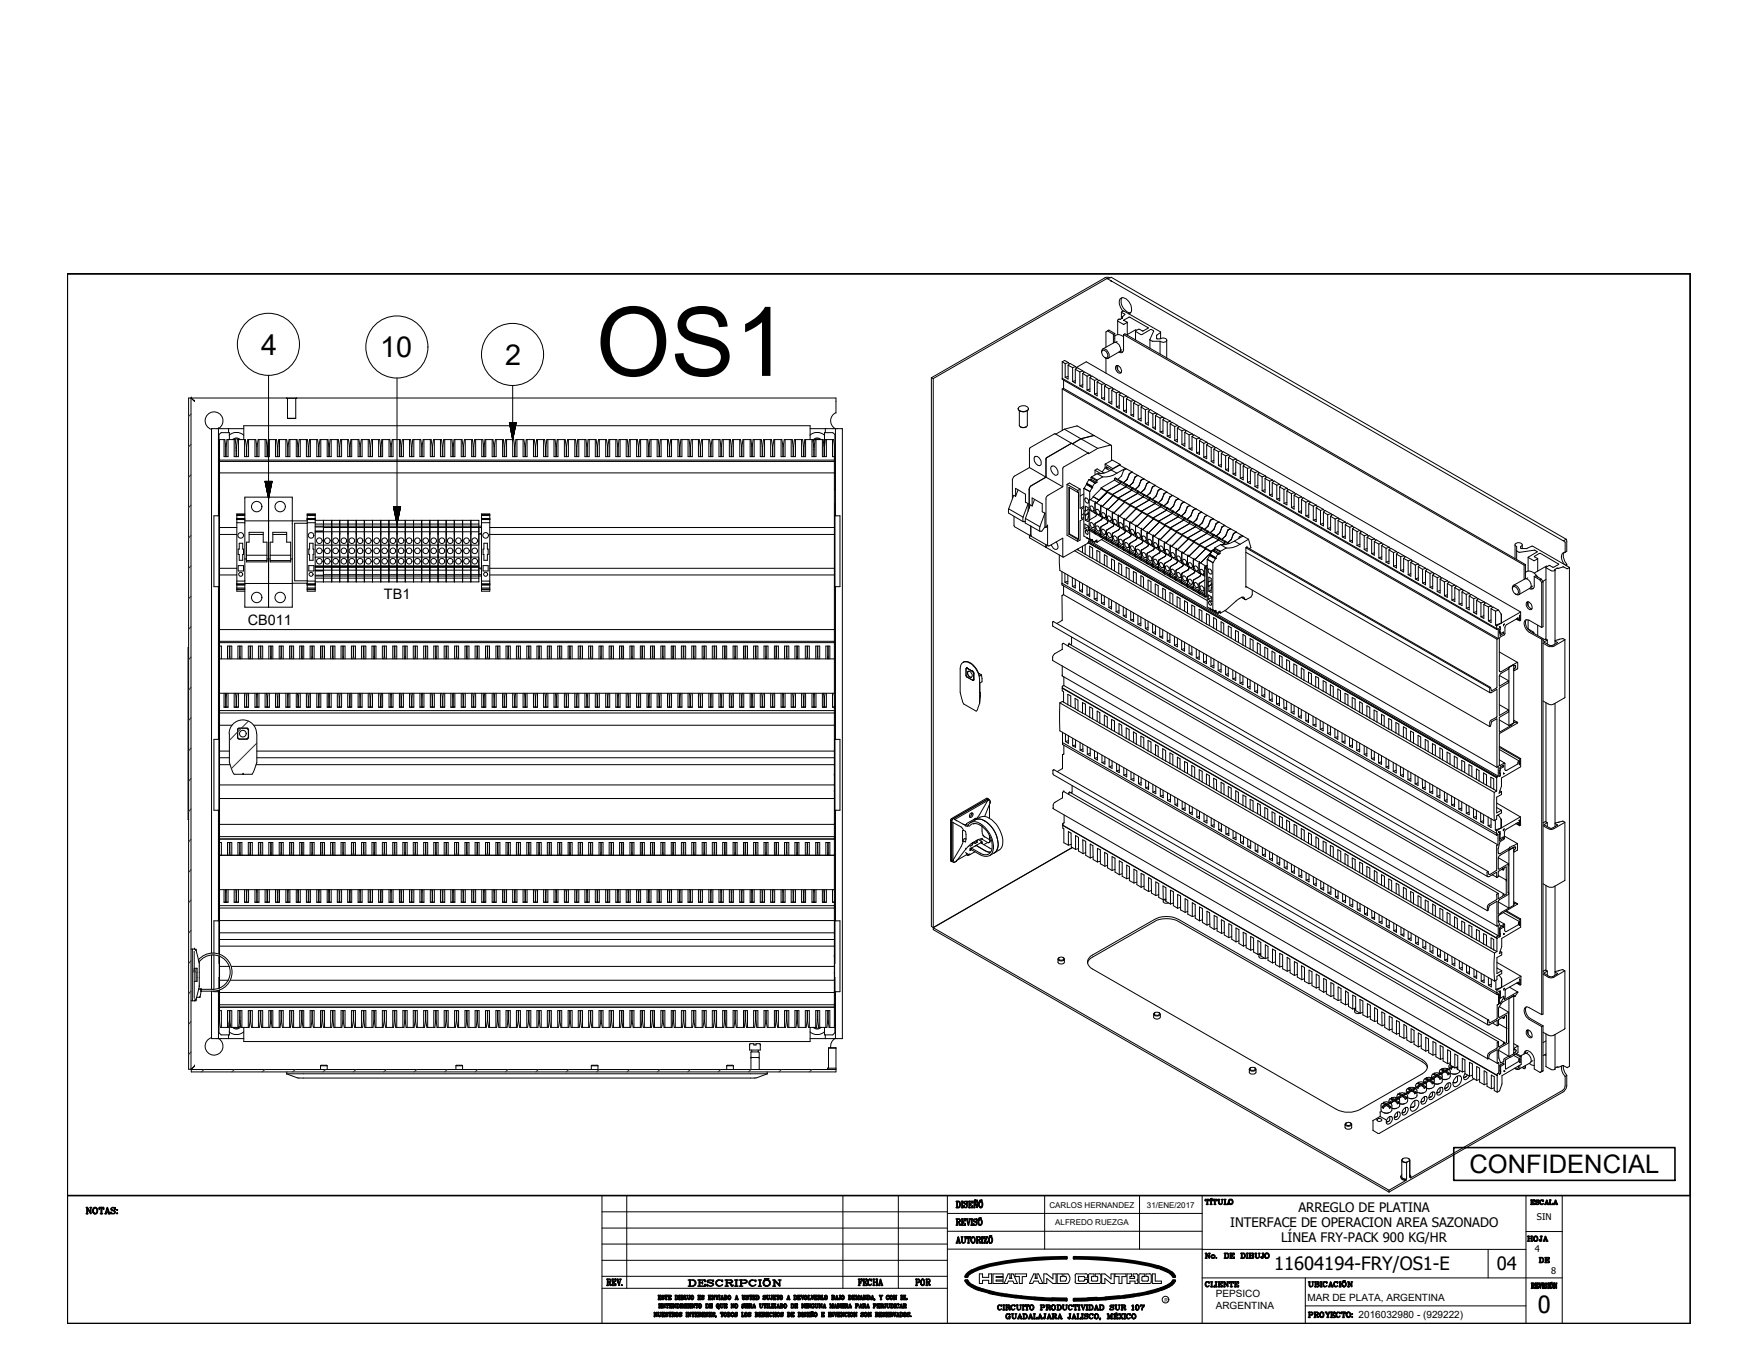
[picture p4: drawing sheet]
<svg xmlns="http://www.w3.org/2000/svg" width="279mm" height="216mm" viewBox="0 0 279 216" stroke-linecap="round" stroke-linejoin="round" font-family="sans-serif">
<defs><g id="words">
<text font-size="15.3" x="94.6" y="59.7">OS1</text>
<g font-size="4.6">
<text x="41.5" y="56.4">4</text>
<text x="60.4" y="56.7">10</text>
<text x="80.2" y="58">2</text>
</g>
<text font-size="4.1" x="233.4" y="186.4">CONFIDENCIAL</text>
<text font-size="3.8" x="244.2" y="208.6">0</text>
<g font-size="3.5">
<text x="241.7" y="198.3">HOJA</text>
<text x="243.8" y="201.8">DE</text>
<text x="144.6" y="205.3">POR</text>
</g>
<g font-size="2.9">
<text x="202.4" y="201.8">11604194-FRY/OS1-E</text>
<text x="237.8" y="201.8">04</text>
</g>
<g font-size="2.3">
<text x="61" y="95.2">TB1</text>
<text x="39.4" y="99.3">CB011</text>
</g>
<g font-size="2.1">
<text x="195.4" y="195">INTERFACE DE OPERACION AREA SAZONADO</text>
<text x="203.5" y="197.3">LÍNEA FRY-PACK 900 KG/HR</text>
<text x="206.2" y="192.6">ARREGLO DE PLATINA</text>
</g>
<g font-size="1.6">
<text x="193.1" y="206">PEPSICO</text>
<text x="193.1" y="207.9">ARGENTINA</text>
<text x="207.7" y="206.7">MAR DE PLATA, ARGENTINA</text>
<text x="215.8" y="209.5">2016032980 - (929222)</text>
</g>
<g font-size="1.5">
<text x="244.1" y="193.8">SIN</text>
<text x="243.8" y="199">4</text>
<text x="246.4" y="202.4">8</text>
</g>
<g font-size="1.3">
<text x="166.7" y="191.8">CARLOS HERNANDEZ</text>
<text x="182.2" y="191.8">31/ENE/2017</text>
<text x="167.6" y="194.6">ALFREDO RUEZGA</text>
</g>
<text font-size=".9" x="185" y="206.8">R</text>
</g></defs>
<!-- layer: Visible Edges(ANSI) -->
<g fill="none" stroke="#000" stroke-width=".16">
<path d="M168.7 57.5v2.8l69.1 39.7M168.7 57.5l.4-.2 .6 .3M168.7 57.5l.5 .3M169.2 57.8v2.1M169.7 58l.7 .4M169.7 58v2.2l-.5-.3M169.7 58l.3-.3 .8 .5M169.7 59.8l-.5 .1M169.7 57.6l.1 .2M169.7 57.6l-.5 .2M170.4 58.4v2.2M170.8 58.7v2.2l-.4-.3"/>
<path d="M170.8 58.7l.3-.3 .9 .5M170.8 58.7l.7 .4M170.8 58.2l.2 .3M170.8 58.2l-.4 .2M170.9 58.4l1.6-.9 69 39.7M171.5 59.1v2.2M172 58.9l.2 .3M172 58.9l-.5 .2M172 59.3v2.2l-.5-.2M172 59.3l.2-.2 1 .5M172 59.3l.7 .5M172.7 59.8v2.2"/>
<path d="M173.2 59.6l.1 .2M173.2 59.6l-.5 .2M175 56a.4 .4 0 0 1 .1-.6 .4 .4 0 0 1 .6 .1 .9 .9 0 0 1 .2 1.5l-.4-.2M175.1 55.7a.73 .73 0 0 1 .7 .3 .73 .73 0 0 1 0 .8 .62 .62 0 0 1-.8-.6zM175.2 55.4l1.8-1a1.02 1.02 0 0 1 1 1.2l-.2 .3-1.8 1M175.7 56.9v2.4M175.9 44.3l-27.7 15.8M175.9 52.6l-.2 .1v2.4M175.9 52.6l.2-.2 1 .6M175.9 52.6l1 .5M176.3 44.1h-.2h-.6l-27.6 15.9M176.4 44.6l.1 .1z"/>
<path d="M176.9 53.1v1.4M177.1 53.4l.1-.1a1.02 1.02 0 0 1 1.3 .2M177.1 53l-.2 .1M177.1 53v1.4M177.2 58.2a.45 .45 0 0 1 .8 .2 .49 .49 0 0 1-.2 .9l-.3-.1a.89 .89 0 0 1-.3-1zM177.4 58.1a.85 .85 0 0 0 .7 1.1M177.4 54.3l-.2 .1M177.5 50.9v2.3M177.5 58.1v.6M177.9 55.8l.4 .1M178.1 49.6v1M178.2 47.3a1.79 1.79 0 0 0 1.4 2.4"/>
<path d="M178.2 55.6l-.2 .1M178.3 50.4v.2M178.3 50.4l-.3 .3a.23 .23 0 0 0-.4 .1 .23 .23 0 0 0 .1 .3l.8 .4 .6-.3-.6-.3 .9-.5 3 1.7-.8 .5-.8-.3-.4 .3 1 .6 1.5-.8 .3 .2-.5 1.4 .3 .2h1.3M178.3 50.4h.1M178.4 49.4a1.5 1.5 0 0 1-.4-2 .88 .88 0 0 1 1.2 .4 1.73 1.73 0 0 1 .4 1.9l-.3 .2M178.4 49.4h.1l5.8 3.3-.6 .6 .1 .5 .9-.1a.41 .41 0 0 1 .6 .5l-.4 .2-.6-.2M178.4 49.4l-.3 .2 .6 .4-.4 .4M178.5 53.2v2.2a.48 .48 0 0 1-.2 .6 .48 .48 0 0 1-.6 0M178.5 53.5h.1M178.5 53.2l.2-.2 63.6 36.7M178.5 53.2l63.6 36.6M179.1 51.2v2"/>
<path d="M180.4 52.6v1.4M180.5 52.4l-1.5 .8M182.7 54v1.3M184.3 54.2v2M184.3 52.8v1M185.3 54v2.9M30.3 63.2h-.3v106.7h.3M30.3 63.2v106.7M30.3 63.2l.6 .5M30.4 63.2h.1M30.4 63.2h102.4v2.4M30.4 63.2l.5 .5"/>
<path d="M30.9 63.7h.1M34.7 68.1h.1M34.7 68.1v13.8M34.7 68.1a1.42 1.42 0 0 0 .3-2.2 1.42 1.42 0 0 0-2.2 .2 1.42 1.42 0 0 0 .8 2.1M34.9 73.1h97.6M34.9 73.3h97.6M34.9 75.1h97.6M35.6 69.8v2.7h.6v-2.7M35.8 72.5l-.1-2.7h-.8v34.9M35.9 72.5l.2-2.7h1.3l.1 2.7M36.3 68.1v.6M36.4 69.1a1.71 1.71 0 0 1 2.3 0"/>
<path d="M36.4 69.8v-1.1h-1.3l-.3 .3v8.8h.1M37 69.8l.6-.2 .6 .2M37.2 69.8v2.7h.7v-2.7M37.2 69.8l.2-.1 .5 .1M37.5 71.1h.1M37.5 71.6h.1M37.5 71.2h.1M37.6 72.5l.1-2.7h1.3l.1 1.1v1.6M38.7 69.8v-2.2h90v2.2M38.7 68.1h-5.1v83.3M38.8 69.8v2.7h.7v-2.7M38.9 79h7.5v17.5h-7.5z"/>
<path d="M39.2 72.5v-1.6l.2-1.1h1.2l.2 1.1v1.6M40.5 69.8v2.7h.6v-2.7M40.8 72.5v-1.6l.2-1.1h1.3l.1 2.7M42.1 69.8v2.7h.7v-2.7M42.5 72.5l.1-2.7h1.3l.2 2.7M42.7 79v17.5M43.8 69.8v2.7h.6v-2.7M44.1 72.5l.2-2.7h1.2l.2 1.1v1.6M45.4 69.8v2.7h.6v-2.7M45.5 63.2v.1M45.5 63.3h1.6M45.7 66.4h1.3"/>
<path d="M45.7 63.3v3.1M45.7 72.5v-1.6l.2-1.1h1.3l.1 2.7M47 63.3v3.1M47.1 69.8v2.7h.6v-2.7M47.1 63.2v.1M47.4 72.5l.1-2.7h1.3l.2 2.7M48.7 69.8v2.7h.6v-2.7M49.1 72.5l.1-2.7h1.2l.2 1.1v1.6M50.3 69.8v2.7h.7v-2.7M50.7 72.5v-1.6l.1-1.1h1.3l.1 2.7M52 69.8v2.7h.6v-2.7M52.3 72.5l.1-2.7h1.3l.2 2.7"/>
<path d="M53.6 69.8v2.7h.7v-2.7M54 72.5l.1-2.7h1.3l.1 1.1v1.6M55.2 69.8v2.7h.7v-2.7M55.6 72.5l.1-2.7h1.3l.2 1.1v1.6M56.9 69.8v2.7h.6v-2.7M57.2 72.5v-1.6l.2-1.1h1.3l.1 2.7M58.5 69.8v2.7h.7v-2.7M58.9 72.5l.1-2.7h1.3l.1 2.7M60.1 69.8v2.7h.7v-2.7M60.5 72.5l.1-2.7h1.3l.2 1.1v1.6M61.8 69.8v2.7h.6v-2.7M62.1 72.5v-1.6l.2-1.1h1.3l.1 2.7"/>
<path d="M63.4 69.8v2.7h.7v-2.7M63.8 72.5l.1-2.7h1.3l.1 2.7M65.1 69.8v2.7h.6v-2.7M65.4 72.5l.2-2.7h1.2l.2 1.1v1.6M66.7 69.8v2.7h.6v-2.7M67 72.5v-1.6l.2-1.1h1.3l.2 1.1v1.6M68.4 69.8v2.7h.6v-2.7M68.7 72.5v-1.6l.2-1.1h1.2l.2 2.7M70 69.8v2.7h.6v-2.7M70.3 72.5l.2-2.7h1.3l.1 2.7M71.6 69.8v2.7h.6v-2.7M72 72.5l.1-2.7h1.3l.2 1.1v1.6"/>
<path d="M73.3 69.8v2.7h.6v-2.7M73.6 72.5v-1.6l.2-1.1h1.2l.2 2.7M74.9 69.8v2.7h.7v-2.7M75.3 72.5l.1-2.7h1.3l.1 2.7M76.5 69.8v2.7h.7v-2.7M76.9 72.5l.1-2.7h1.3l.2 1.1v1.6M78.2 69.8v2.7h.6v-2.7M78.5 72.5v-1.6l.2-1.1h1.3l.1 2.7M79.8 69.8v2.7h.7v-2.7M80.2 72.5l.1-2.7h1.3l.1 2.7M81.4 69.8v2.7h.7v-2.7M81.8 72.5l.1-2.7h1.3l.2 1.1v1.6"/>
<path d="M83.1 69.8v2.7h.6v-2.7M83.5 72.5l.1-2.7h1.3l.1 1.1v1.6M84.7 69.8v2.7h.7v-2.7M85.1 72.5v-1.6l.1-1.1h1.3l.1 2.7M86.3 69.8v2.7h.7v-2.7M86.7 72.5l.2-2.7h1.3l.1 2.7M88 69.8v2.7h.6v-2.7M88.4 72.5l.1-2.7h1.3l.1 1.1v1.6M89.6 69.8v2.7h.7v-2.7M90 72.5v-1.6l.2-1.1h1.2l.2 2.7M91.3 69.8v2.7h.6v-2.7M91.6 72.5l.2-2.7h1.3l.1 2.7"/>
<path d="M92.9 69.8v2.7h.7v-2.7M93.3 72.5l.1-2.7h1.3l.2 1.1v1.6M94.6 69.8v2.7h.6v-2.7M94.9 72.5v-1.6l.2-1.1h1.2l.2 1.1v1.6M96.2 69.8v2.7h.6v-2.7M96.5 72.5v-1.6l.2-1.1h1.3l.1 2.7M97.8 69.8v2.7h.7v-2.7M98.2 72.5l.1-2.7h1.3l.2 2.7M99.5 69.8v2.7h.6v-2.7M99.9 72.5l.1-2.7h1.2l.2 1.1v1.6M101.1 69.8v2.7h.7v-2.7M101.5 72.5v-1.6l.1-1.1h1.3l.1 2.7"/>
<path d="M102.8 69.8v2.7h.6v-2.7M103.1 72.5l.1-2.7h1.3l.2 2.7M104.4 69.8v2.7h.6v-2.7M104.8 72.5l.1-2.7h1.3l.1 1.1v1.6M106 69.8v2.7h.7v-2.7M106.4 72.5v-1.6l.1-1.1h1.3l.1 2.7M107.7 69.8v2.7h.6v-2.7M108 72.5l.1-2.7h1.4l.1 2.7M109.3 69.8v2.7h.7v-2.7M109.7 72.5l.1-2.7h1.3l.1 1.1v1.6M110.9 69.8v2.7h.7v-2.7M111.3 72.5v-1.6l.1-1.1h1.3l.2 1.1v1.6"/>
<path d="M112.6 69.8v2.7h.6v-2.7M112.9 72.5v-1.6l.2-1.1h1.3l.1 2.7M114.2 69.8v2.7h.7v-2.7M114.6 72.5l.1-2.7h1.3l.1 2.7M115.9 69.8v2.7h.6v-2.7M116.2 72.5l.2-2.7h1.2l.2 1.1v1.6M117.5 69.8v2.7h.6v-2.7M117.8 72.5v-1.6l.2-1.1h1.3l.1 2.7M119.2 69.8v2.7h.6v-2.7M119.5 72.5l.1-2.7h1.3l.2 2.7M120.8 69.8v2.7h.6v-2.7M121.1 72.5l.2-2.7h1.2l.2 1.1v1.6"/>
<path d="M122.4 69.8v2.7h.6v-2.7M122.8 72.5v-1.6l.1-1.1h1.3l.2 1.1v1.6M124.1 69.8v2.7h.6v-2.7M124.4 72.5v-1.6l.2-1.1h1.2l.2 2.7M125.7 69.8v2.7h.7v-2.7M126.1 72.5l.1-2.7h1.3l.1 2.7M127.3 69.8v2.7h.7v-2.7M127.7 72.5l.1-2.7h1.3l.2 1.1v1.6M128.7 68.1h5.1v96.9h-5.1M129 69.8v2.7h.6v-2.7M129.2 70.8l.1 .1M129.2 71.4l.1 .1"/>
<path d="M129.2 71l.1 .1M129.3 72.5v-1.6l.2-1.1h1.3l.1 2.7M129.4 69.8l-.3 .4M129.4 69.8l.3-.1 .5 .1M130.4 69.8a.83 .83 0 0 0-1.3 .1M130.6 69.8v2.7h.7v-2.7M131 69.1a1.71 1.71 0 0 0-2.4 0M131 70.4l-.1 .4M131 70.4v-1.7h1.3l.3 .3v8.8h-.1M131 72.5l.1-2.7h1.3l.1 1v39.3h-97.6M131.1 68.1v.6M132.2 69.8v2.7h.3"/>
<path d="M132.7 68.1v13.8M132.8 65.6a1.42 1.42 0 0 0-.2 2.5M147.9 60v87.2l.3 .1M147.9 60l.3 .1M148.2 60.1v87.2M161.3 78.9v-1.3l1.6 .9v1.3l.4 .2M161.3 78.9l-.3-.2-.8 2.1M161.7 77.8l-.4 1.1M161.7 64.9a.72 .72 0 0 0 1.1 .5 .51 .51 0 0 0 .6-.5M161.9 64.7a.92 .92 0 0 1 1.5 .3 .95 .95 0 0 1-1.7-.1zM161.9 65.2v2.3a.72 .72 0 0 0 1.3 0v-2.3M162.1 67.8l.3 .1 .6-.1"/>
<path d="M163.3 80v1.2M163.3 80l-.8 2.2M163.5 74.3l-2.5 1.4-.2 .4v3.1M163.5 74.3l2.6 1.5M164.3 79.4l-.4 1M164.4 72.6a.87 .87 0 0 1 1 1.1 .54 .54 0 0 1-.6 .2 .54 .54 0 0 1-.4-.5l-.2-.5zM166.1 75.8l-2.4 1.4-.1 .2-.1 3.3M166.1 75.8l2.7 1.5M167 74.1a.82 .82 0 0 1 1 .8 .43 .43 0 0 1-.2 .6 .43 .43 0 0 1-.6-.3 1.05 1.05 0 0 1-.2-1.1zM168.7 61.8v6.6M168.7 60.1l69 39.8M168.7 61.8l69.1 39.7"/>
<path d="M168.8 77.3l-2.4 1.4-.3 .4v4.7M168.9 60.4v1.3M168.9 61.7l-.2 .1M168.9 61.7l69.1 39.8M169.1 68.2l2-.5 2.7 1.5M169.1 68.2l2.6 1.5M169.1 68.2l-1.4 .8M169.5 76.9l1.7 1M169.5 76.9l.4-.2 1.7 1M169.5 76.9v8.1l1.7 1M169.9 77.5v7.3M170.1 70.5l-3.9 2.3-.1 3"/>
<path d="M170.2 70.4l-.1 .1M170.2 70.4l-2.7-1.5-3.9 2.2-.1 .2v3M170.2 70.4l2.7 1.6M170.8 60.5l-.4 .1M171.2 78.2h.1v7.4M171.2 78.2l-1.4-.8v7.5M171.2 77.9v.3M171.6 77.7v3.1l.6-.4M171.6 77.7l-.4 .2M171.7 69.7l-1.4 .8M171.7 69.7l2.7 1.5M172 61.1l-.5 .2"/>
<path d="M172.2 78.5l-.6 .3M172.2 77.6l.9 .5M172.2 77.6v7.6l1.7 .9M172.3 79.2a.46 .46 0 0 1 .6 .2 .46 .46 0 0 1-.1 .6l-.4-.3zM172.6 76.9h.1M172.6 76.9l.9 .6M172.6 76.9l-.4 .7M172.6 76.8l1 .5M172.6 76.8v.1M172.6 76.9l.9 .5M172.6 76.9l1 .5M172.7 76.9l.9 .6"/>
<path d="M172.9 72.1h.1M172.9 72.1l-.1-.1-3.9 2.3-.1 3M173 76.2l.9 .5M173 76.2l-.4 .6M173.1 79.3l-.1 1.7 .9 .5M173.1 79.3l.9 .5M173.1 78.1v1.2M173.1 61.8l-.4 .2M173.1 60v2.2l-.4-.2M173.1 60l.3-.3 .9 .6M173.1 60l.7 .4M173.3 75.8l.9 .6"/>
<path d="M173.3 75.8v.3M173.3 76.1l.9 .6M173.3 76.1l-.2 .1M173.4 75.8l.9 .5M173.4 75.8h-.1M173.5 77.5l-.4 .6M173.5 77.4h.1M173.5 77.5h.1M173.6 77.4v.1M173.6 77.3l-.1 .1M173.6 78.9h.1M173.6 78.9l1 .5"/>
<path d="M173.7 78.9l.9 .6M173.7 78.9l-.5 .5M173.8 69.2l-2.1 .5M173.8 69.2l2.7 1.5M173.8 60.4v2.2M173.9 76.7l-.3 .6M173.9 74.7l.4-.2 1.1 .7M173.9 74.7l1 .6M173.9 74.7v.7M173.9 76.7h.1M174 79.8l-.1 .2M174 79.8h.1"/>
<path d="M174 79.8l.9 .6M174.2 76.4v.3M174.2 76.7l-.2 .1-.1-.1M174.3 60.7v2.2l-.5-.3M174.3 62.5l-.5 .1M174.3 60.7l.3-.3 .9 .5M174.3 60.7l.7 .4M174.3 76.3l-.1 .1M174.3 75.3l.9 .5M174.3 75.3l-.9 .5M174.3 60.3l.2 .2M174.3 60.3l-.5 .1"/>
<path d="M174.4 71.2l2.1-.5 .1 .1v2.4M174.4 71.2l-1.5 .9M174.6 79.4v.1M174.9 77.6l-1.3 1.3M174.9 77.6l.9 .5-1.2 1.3M174.9 77.5l.9 .5M174.9 77.5v.1M175 61.1v2.2M175.2 75.8l-.9 .5M175.5 60.9l.1 .3M175.5 60.9l-.5 .2M175.5 63.1l-.5 .2"/>
<path d="M175.5 61.3v2.2l-.5-.2M175.5 61.3l.2-.2 .9 .5M175.5 61.3l.6 .5M175.5 74.3l-.4 .7M175.5 73.7v.6M175.5 73.7l1.2-.6 1.2 .7M175.5 74.3l.3 .2M175.5 73.7l1.3 .8M175.8 74.5v-.3l.8 .4M175.8 74.5l.5 .3M175.8 78l.1 .2M175.8 78l.9 .6"/>
<path d="M175.9 78.2l-1.3 1.3M175.9 78.2l.9 .5M175.9 78.2l-1.8 1.7M176 74.3l-.2 .2M176.1 61.8v2.2M176.5 74.7a3.4 3.4 0 0 1-2.2 .6M176.5 74.7l.9 .5M176.6 63.8l-.5 .2M176.6 62v2.2l-.5-.2M176.6 62l.3-.2 .9 .5M176.6 62l.7 .4M176.6 61.6l.2 .2"/>
<path d="M176.6 61.6l-.5 .2M176.7 78.6l.9 .5M176.7 78.6l.1 .1M176.8 74.5h.1M176.8 78.7l.9 .6M176.8 78.7l-1.7 1.8M177 76l.2-.1 .9 .6M177 76v.3M177 76l1 .5M177 76.3l.9 .5M177 76.3l-2.1 1.2M177.3 62.4v2.2"/>
<path d="M177.4 75.2a3.5 3.5 0 0 1-2.2 .6M177.6 79.1l.1 .2M177.7 79.1l.8 .5M177.7 79.1v.2M177.7 79.3l.9 .5M177.7 79.3l-1.7 1.7M177.8 62.7v2.2l-.5-.3M177.8 62.3l.2 .2M177.8 62.3l-.5 .1M177.8 64.5l-.5 .1M177.8 62.7l.2-.3 1 .5M177.8 62.7l.7 .4"/>
<path d="M177.9 73.8v.1M177.9 73.8l-1.1 .7M177.9 76.8l-2.1 1.2M178 76.5l.9 .6M178 76.5v.3M178 76.8l.8 .5M178 76.8l-2.2 1.2M178 76.5l-.1 .3M178.1 76.5h-.1M178.1 76.5l1 .5-.2 .1M178.5 63.1v2.2M178.5 79.6l1 .6"/>
<path d="M178.5 79.6l.1 .2M178.6 79.8l.9 .5M178.6 79.8l-1.7 1.7M178.8 74.4l-1.4 .8M178.8 74.4l-1-.5-1.3 .8M178.8 74.4v.1M178.8 77.3l1 .6M178.8 77.3l-2.1 1.3M178.9 77.1l.1-.1 1 .5M178.9 77.1l.9 .5M178.9 77.1l-.1 .2M178.9 65.1l-.4 .2"/>
<path d="M178.9 63.4v2.2l-.4-.3M178.9 63.4l.3-.3 .9 .5M178.9 63.4l.7 .3M179 62.9l.1 .2M179 62.9l-.5 .2M179 76.2l-.5 .5M179.1 76.1l-.1 .1M179.4 75.2l-.3 .9M179.6 63.7v2.2M179.8 77.9l.9 .5M179.8 77.9l-2.1 1.2M179.8 77.6v.3"/>
<path d="M179.8 77.9l-2.2 1.2M179.8 77.6l.9 .5M179.9 77.5h.1M179.9 75l-.5 .2M179.9 75l-1.1-.5-.3 .2-.4 .9-.5 .5M179.9 77.5l-.1 .1M179.9 75l.9 .6M180 77.5l.9 .5-.1 .1M180.1 65.8l-.5 .1M180.1 64v2.2l-.5-.3M180.1 64l.3-.3 .9 .5M180.1 64l.7 .4"/>
<path d="M180.1 63.6l.2 .2M180.1 63.6l-.5 .1M180.3 75.8l-.4 .9-.5 .5M180.7 75.6h.1M180.7 75.6l-.4 .2M180.7 78.1l.9 .5M180.7 78.1v.3M180.7 78.4l.9 .5M180.7 78.4l-2.2 1.2M180.8 78.1l1.9 1h-.1M180.8 64.4v2.2M180.8 75.6l.9 .5"/>
<path d="M180.8 78.1h-.1M180.8 77.3l-.5 .5M180.9 77.2l-.1 .1M181.2 76.4l-.3 .8M181.3 64.7v2.2l-.5-.3M181.3 66.4l-.5 .2M181.3 64.2l.1 .3M181.3 64.2l-.5 .2M181.3 64.7l.2-.3 .9 .5M181.3 64.7l.6 .4M181.6 76.1l1 .5M181.6 76.1l-.4 .3"/>
<path d="M181.6 76.1h.1M181.6 78.9l.9 .5M181.6 78.9l-2.1 1.3M181.6 78.6h.2zM181.6 78.6l1 .6M181.6 78.6v.3M181.7 77.8l-.4 .5M181.7 77.8l-.5 .5M181.9 65.1v2.2M182.1 76.9l-.4 .9M182.4 67.1l-.5 .2M182.4 65.3v2.2l-.5-.2"/>
<path d="M182.4 65.3l.3-.2 .9 .5M182.4 65.3l.7 .5M182.4 64.9l.2 .3M182.4 64.9l-.5 .2M182.5 76.6h.1M182.5 76.6l-.4 .3M182.5 79.4l1 .6M182.5 79.4l-2.1 1.3M182.6 79.2l.9 .5M182.6 79.2l-.1 .2M182.6 79.1l2 1.1h-.1M182.6 79.1v.1"/>
<path d="M182.6 76.6l.9 .5M182.7 78.3l-.6 .5M182.7 78.2v.1M183 77.4l-.3 .8M183.1 77.3l.4-.2 .9 .6M183.1 77.3l-.1 .1M183.1 65.8v2.1M183.5 80l.8 .5M183.5 79.7l.9 .5M183.5 79.7v.3M183.5 80l-2.2 1.2M183.5 66v2.2l-.4-.3"/>
<path d="M183.5 67.8l-.4 .1M183.5 66l.3-.3 .9 .6M183.5 66l.8 .4M183.6 65.6l.2 .2M183.6 65.6l-.5 .2M183.7 79.7h-.2M184 77.9l-.4 1-.5 .4M184.3 66.4v2.2M184.3 77.7l1.1 .5M184.3 77.7l-.3 .2M184.7 66.3l.2 .2M184.7 66.3l-.4 .1"/>
<path d="M184.7 68.5l-.4 .1M184.7 66.7v2.2l-.4-.3M184.7 66.7l.3-.3 .9 .5M184.7 66.7l.7 .4M184.9 78.5l-.3 .8-.6 .6 .6-.6zM184.9 78.4v.1M185.3 78.2h.1M185.3 78.2l-.4 .2M185.4 78.2l1.8 1M185.4 67.1v2.2M185.4 79.9l-.5 .5M185.5 79.8l-.1 .1"/>
<path d="M185.8 79l.5-.3-.5 .2-.3 .9zM185.9 69.1l-.5 .2M185.9 67.3v2.2l-.5-.2M185.9 67.3l.3-.2 .9 .5M185.9 67.3l.7 .5M185.9 66.9l.2 .3M185.9 66.9l-.5 .2M186.6 67.8v2.2M186.7 79.5l-.3 .8M186.8 79.4l.4-.2 .9 .6h-.1M186.8 79.4l-.1 .1M187 68v2.2l-.4-.2"/>
<path d="M187 69.8l-.4 .2M187 68l.3-.2 .9 .5M187 68l.7 .4M187.1 67.6l.1 .2M187.1 67.6l-.5 .2M187.7 68.4v2.2M188 79.8l1 .5M188 79.8l-.4 .2M188.2 68.3l.2 .2M188.2 68.3l-.5 .1M188.2 70.5l-.5 .1M188.2 68.7v2.2l-.5-.3"/>
<path d="M188.2 68.7l.3-.3 .9 .5M188.2 68.7l.7 .4M188.9 69.1v2.2M189.3 71.1l-.4 .2M189.3 69.4v2.1l-.4-.2M189.3 69.4l.3-.3 .9 .5M189.3 69.4l.8 .4M189.4 68.9l.2 .3M189.4 68.9l-.5 .2M190.1 69.8v2.2M190.5 70v2.2l-.4-.2M190.5 71.8l-.4 .2"/>
<path d="M190.5 69.6l.2 .2M190.5 69.6l-.4 .2M190.5 70l.3-.2 .9 .5M190.5 70l.7 .4M191.2 70.4v2.2M191.7 72.5l-.5 .1M191.7 70.7v2.2l-.5-.3M191.7 70.7l.3-.3 .9 .5M191.7 70.7l.7 .4M191.7 70.3l.1 .2M191.7 70.3l-.5 .1M192.4 71.1v2.2"/>
<path d="M192.8 71.4v2.2l-.4-.3M192.8 73.1l-.4 .2M192.8 71.4l.3-.3 .9 .5M192.8 71.4l.7 .3M192.9 70.9l.1 .2M192.9 70.9l-.5 .2M193.5 71.7v2.2M194 71.6l.2 .2M194 71.6l-.5 .1M194 73.8l-.5 .1M194 72v2.2l-.5-.3M194 72l.3-.3 .9 .5"/>
<path d="M194 72l.7 .4M194.7 72.4v2.2M195.1 74.5l-.4 .1M195.1 72.7v2.2l-.4-.3M195.1 72.7l.3-.3 .9 .5M195.1 72.7l.8 .4M195.2 72.2l.1 .3M195.2 72.2l-.5 .2M195.9 73.1v2.2M196.3 73.3v2.3l-.4-.3M196.3 75.1l-.4 .2M196.3 73.3l.3-.2 .9 .5"/>
<path d="M196.3 73.3l.7 .5M196.3 72.9l.2 .3M196.3 72.9l-.4 .2M197 73.8v2.2M197.5 73.6l.1 .3M197.5 73.6l-.5 .2M197.5 75.8l-.5 .2M197.5 74v2.2l-.5-.2M197.5 74l.2-.3 1 .6M197.5 74l.6 .4M198.1 74.4v2.2M198.6 76.5l-.5 .1"/>
<path d="M198.6 74.7v2.2l-.5-.3M198.6 74.7l.3-.3 .9 .5M198.6 74.7l.7 .4M198.7 74.3l.1 .2M198.7 74.3l-.6 .1M199.3 75.1v2.2M199.8 75.3v2.2l-.5-.2M199.8 77.1l-.5 .2M199.8 74.9l.2 .3M199.8 74.9l-.5 .2M199.8 75.3l.3-.2 .9 .5M199.8 75.3l.7 .5"/>
<path d="M200.5 75.8v2.2M200.9 77.8l-.4 .2M200.9 76v2.2l-.4-.2M200.9 76l.3-.2 .9 .5M200.9 76l.8 .4M201 75.6l.1 .2M201 75.6l-.5 .2M201.7 76.4v2.2M202.1 78.5l-.4 .1M202.1 76.7v2.2l-.4-.3M202.1 76.7l.3-.3 .9 .5M202.1 76.7l.7 .4"/>
<path d="M202.1 76.3l.2 .2M202.1 76.3l-.4 .1M202.8 77.1v2.2M203.3 77.4v2.2l-.5-.3M203.3 76.9l.1 .3M203.3 76.9l-.5 .2M203.3 79.1l-.5 .2M203.3 77.4l.2-.3 1 .5M203.3 77.4l.6 .4M203.9 77.8v2.2M204.4 79.8l-.5 .2M204.4 78v2.2l-.5-.2"/>
<path d="M204.4 78l.3-.2 .9 .5M204.4 78l.7 .4M204.5 77.6l.1 .2M204.5 77.6l-.6 .2M205.1 78.4v2.2M205.6 78.7v2.2l-.5-.3M205.6 78.7l.3-.3 .8 .5M205.6 78.7l.7 .4M205.6 78.3l.2 .2M205.6 78.3l-.5 .1M206.3 79.1v2.2M206.7 78.9l.2 .3"/>
<path d="M206.7 78.9l-.4 .2M206.7 79.4v2.2l-.4-.3M206.7 79.4l.3-.3 .9 .5M206.7 79.4l.7 .4M207.4 79.8v2.1M207.9 79.6l.2 .2M207.9 79.6l-.5 .2M34.7 93.2v24.3M34.8 81.9h-.8v11.3h.8M34.9 80.1h-.1v71.4M34.9 81.9v11.3M34.9 91.3h2.7"/>
<path d="M34.9 90.3h2.7M34.9 84.9h2.7M34.9 83.8h2.7M37.6 82.5h.1M37.6 92.8h.1M37.6 81.7h1.3M37.6 81.9h1.3M37.6 82.4h1.3M37.6 82.5h1.3M37.6 83h1.3M37.6 92.8h1.3M37.6 92.9h1.3"/>
<path d="M37.6 92.3h1.3M37.6 93.4h1.3M37.6 93.6h1.3M37.6 93.7h1.3M37.8 89.9h.9v.8h-.9zM38 86.3h.6v.9h.1l-.1 1.8h-.6v-.9h-.2v-.9h.2zM38.9 82.7h9.9M38.9 81.6h-1.3v12.3h1.3M38.9 88.8h.2M38.9 92.7h7.5M39.1 89.1h3.3M39.1 88.2h3.3"/>
<path d="M39.6 84.6h2.2v1.5h.6v3.2h-3.3v-3.2h.5zM39.6 84.9h2.2M42.4 88.8h.5M42.7 91.3h.1M42.7 90.3h.1M42.7 84.9h.1M42.7 83.8h.1M42.9 89.1h3.3M42.9 88.2h3.3M43.3 84.6h2.2v1.5h.7v3.2h-3.3v-3.2h.4zM43.3 84.9h2.2M46.2 88.8h.2"/>
<path d="M46.4 92.7h2.4M48.8 82.5h.1M48.8 92.8h.1M48.8 83.1h-2v9.2h2M48.8 81.6h1.3v12.3h-1.3zM48.8 81.7h1.3M48.8 81.9h1.3M48.8 82.4h1.3M48.8 82.5h1.3M48.8 83h1.3M48.8 92.8h1.3M48.8 92.9h1.3"/>
<path d="M48.8 92.3h1.3M48.8 93.4h1.3M48.8 93.6h1.3M48.8 93.7h1.3M49.1 89.9h.8v.8h-.8zM49.2 86.3h.5v.9h.2l-.2 1.8h-.5v-.9h-.1zM50.1 82.5h.1M50.1 92.8h.1M50.1 90.7h1.3M50.1 83.6h7.8M50.1 91.5h7.8M50.1 84.5h7.8"/>
<path d="M50.1 84.4h1.3M50.1 83.7h1.3M50.1 91.4h1.3M50.1 90.6h1.3M50.1 82.7h7.8v9.7h-7.8M50.1 83.3h7.8M50.1 86.6h7.8M50.1 88.5h7.8M50.1 89.9h7.8M50.1 90h7.8M50.1 90.1h7.8M50.1 90.6h7.8"/>
<path d="M50.1 91.8h7.8M51.4 91.3h.1M51.4 90.3h.1M51.4 84.9h.1M51.4 83.8h.1M51.4 84.5h.1M51.4 83.8h25.1M51.4 91.3h6.5M51.4 82.7v9.7M52.7 91.3h.1M52.7 90.3h.1M52.7 84.9h.1"/>
<path d="M52.7 83.8h.1M52.7 82.7v9.7M54 91.3h.1M54 90.3h.1M54 84.9h.1M54 83.8h.1M54 82.7v9.7M55.3 91.3h.1M55.3 90.3h.1M55.3 84.9h.1M55.3 83.8h.1M55.3 82.7v9.7"/>
<path d="M56.6 91.3h.1M56.6 90.3h.1M56.6 84.9h.1M56.6 83.8h.1M56.6 82.7v9.7M57.9 91.3h.1M57.9 90.3h.1M57.9 84.9h.1M57.9 83.6h3.9M57.9 91.3h3.9M57.9 91.5h3.9M57.9 84.5h3.9"/>
<path d="M57.9 82.7h3.9v9.7h-3.9zM57.9 83.3h3.9M57.9 86.6h3.9M57.9 88.5h3.9M57.9 89.9h3.9M57.9 90h3.9M57.9 90.1h3.9M57.9 90.6h3.9M57.9 91.8h3.9M59.2 91.3h.1M59.2 90.3h.1M59.2 84.9h.1"/>
<path d="M59.2 83.8h.1M59.2 82.7v9.7M60.5 91.3h.1M60.5 90.3h.1M60.5 84.9h.1M60.5 83.8h.1M60.5 82.7v9.7M61.8 91.3h.1M61.8 90.3h.1M61.8 84.9h.1M61.8 82.7h5.2v9.7h-5.2zM61.8 83.6h5.2"/>
<path d="M61.8 91.3h5.2M61.8 91.5h5.2M61.8 84.5h5.2M61.8 83.3h5.2M61.8 86.6h5.2M61.8 88.5h5.2M61.8 89.9h5.2M61.8 90h5.2M61.8 90.1h5.2M61.8 90.6h5.2M61.8 91.8h5.2M63.1 91.3h.1"/>
<path d="M63.1 90.3h.1M63.1 84.9h.1M63.1 83.8h.1M63.1 82.7v9.7M64.4 91.3h.1M64.4 90.3h.1M64.4 84.9h.1M64.4 83.8h.1M64.4 82.7v9.7M65.7 91.3h.1M65.7 90.3h.1M65.7 84.9h.1"/>
<path d="M65.7 83.8h.1M65.7 82.7v9.7M67 91.3h.1M67 90.3h.1M67 84.9h.1M67 82.7h3.9v9.7h-3.9zM67 83.6h3.9M67 91.3h3.9M67 91.5h3.9M67 84.5h3.9M67 83.3h3.9M67 86.6h3.9"/>
<path d="M67 88.5h3.9M67 89.9h3.9M67 90h3.9M67 90.1h3.9M67 90.6h3.9M67 91.8h3.9M68.3 91.3h.1M68.3 90.3h.1M68.3 84.9h.1M68.3 83.8h.1M68.3 82.7v9.7M69.6 91.3h.1"/>
<path d="M69.6 90.3h.1M69.6 84.9h.1M69.6 83.8h.1M69.6 82.7v9.7M70.9 91.3h.1M70.9 90.3h.1M70.9 84.9h.1M70.9 83.6h5.6M70.9 82.7h5.2v9.7h-5.2zM70.9 91.3h5.6M70.9 91.5h5.6M70.9 84.5h5.2"/>
<path d="M70.9 83.3h5.2M70.9 86.6h5.2M70.9 88.5h5.2M70.9 89.9h5.2M70.9 90h5.2M70.9 90.1h5.2M70.9 90.6h5.2M70.9 91.8h5.2M72.2 91.3h.1M72.2 90.3h.1M72.2 84.9h.1M72.2 83.8h.1"/>
<path d="M72.2 82.7v9.7M73.5 91.3h.1M73.5 90.3h.1M73.5 84.9h.1M73.5 83.8h.1M73.5 82.7v9.7M74.8 91.3h.1M74.8 90.3h.1M74.8 84.9h.1M74.8 83.8h.1M74.8 82.7v9.7M76.1 84.7h.4"/>
<path d="M76.1 84.9h.4M76.1 90.2h.4M76.1 90.4h.4M76.5 82.5h.1M76.5 92.8h.1M76.5 81.6h1.3v12.3h-1.3zM76.5 81.7h1.3M76.5 81.9h1.3M76.5 82.4h1.3M76.5 82.5h1.3M76.5 83h1.3M76.5 92.8h1.3"/>
<path d="M76.5 92.9h1.3M76.5 92.3h1.3M76.5 93.4h1.3M76.5 93.6h1.3M76.5 93.7h1.3M76.7 89.9h.8v.8h-.8zM76.9 86.3h.5v.9h.1l-.1 1.8h-.5v-.9h-.2zM77.8 82.5h.1M77.8 92.8h.1M77.8 91.3h54.7M77.8 90.3h54.7M77.8 84.9h54.7"/>
<path d="M77.8 83.8h54.7M132.5 80.1h.1v72.9M132.5 81.9v11.3M132.6 81.9h.8v11.3h-.8M132.7 93.2v24.3M160.2 80.8v.7l2.3 1.4M160.2 80.8l2.3 1.4M161.1 82v1.7l5.4 3M162.5 82.2v.7M162.8 82.8l-.3 .1M162.9 82.4l-.1 .7 2.4 1.3M162.9 82.4l2.3 1.3"/>
<path d="M163.5 85l.1 .5 2.6 1.5M163.7 83.6l.1 1.6M163.9 80.4l-.3-.2-.7 2.2M163.9 80.4v-1.3l1.7 .9v1.3l.4 .2M165.2 83.7v.7M166 83.7l-.5 .7h-.3M166 81.5v2.2M166 83.7l.1 .1M166 81.5l-.8 2.2M166.1 86.6l.1 .4M166.1 83.8l.3-.4v3.2a.19 .19 0 0 0 .1 .1 .19 .19 0 0 0 .2 0l2.1-1.2v3h.1l3.9-2.2 .1-.3M166.2 87l2.7 1.5"/>
<path d="M167.8 86.1v.1a.62 .62 0 0 1-.1 1.1 .93 .93 0 0 1-.7-.7M168.3 88.2v2.4l69 39.8M168.7 90.8v2.1l69 39.8M168.7 92.7l69 39.7M168.9 94.5l-.2 .1v3.9l-.8 .5M168.9 93.1v1.4M168.9 94.5l69 39.7M169.1 91.1v1.4M169.6 91.3v1.5l-.5-.3M169.6 92.4l-.5 .1M169.8 84.9l1.4 .8M169.9 84.8l1.4 .8"/>
<path d="M169.9 84.8l-.1 .1M170.3 91.8v1.4M170.7 87.5l66.6 38.4M170.8 92v1.4l-.5-.2M170.8 93l-.5 .2M171.1 87.3l.1 .1M171.2 85.7v.3M171.2 87.4l.7 .4M171.2 87.2v.2M171.3 85.6l-.1 .1M171.5 92.4v1.4M171.9 87.8l.5 .2"/>
<path d="M171.9 86.8v1M171.9 92.7v1.4l-.4-.3M171.9 93.7l-.4 .1M172.2 82.4l-.6 .3v3.1l-.4 .2M172.2 80.6l-.4 .3v1.5l.4-.2M172.2 81.6l-.4 .3M172.3 81.8l.1 .1M172.3 84l.6 .3v-.3M172.4 88l.7 .5M172.4 86.5v1.5M172.4 84.3a.32 .32 0 0 1 .4 .2 .32 .32 0 0 1-.1 .4l-.3-.3zM172.4 81.2v-.8l.4 .2 .1 1.6-.1-.1"/>
<path d="M172.4 81.9v.8M172.4 81.2l-.1-.1v.7M172.6 85.4l.4 .2M172.7 93.1v1.4M172.8 86.2l65 37.4M172.8 82.1v.8l-.4-.2M172.8 80.9l-.4 .3M172.8 82.4l-.4 .3M172.9 83.9l.9 .5M172.9 83.9l.9 .6M172.9 86h.1M172.9 86l64.9 37.4"/>
<path d="M172.9 82.1h-.1M172.9 81.6l-.5 .3M172.9 81.5l-.6 .3M172.9 83.8v-.2l-.6-.3v.7M172.9 83.6l-.6 .4M173 84.1v.2l1 .5M173 83.8l.9 .5M173 83.8l-.1 .1M173.1 88.5l.5 .2M173.1 81v1.6M173.1 84.3v1.4l.4 .1M173.1 88.5v-1.7l.5 .3v1.6"/>
<path d="M173.1 93.4v1.4l-.4-.3M173.1 94.3l-.4 .2M173.1 85.9l64.9 37.4M173.2 83.1a.45 .45 0 0 1 .5 .2 .45 .45 0 0 1-.1 .5l-.3-.2zM173.2 80.4a.48 .48 0 0 1 .5 .3 .48 .48 0 0 1-.1 .5h-.1l-.3-.4zM173.3 85.8l-.4 .2M173.5 85.8h.1M173.5 85.8l-.4-.1 .4 .2M173.5 85.9l.4 .2M173.6 88.7l.6 .4M173.6 85.8l-.1 .1M173.8 84.5h.1"/>
<path d="M173.8 84.4l.9 .6M173.8 84.4v.1M173.8 84.5l.9 .5M173.8 93.8v1.4M173.9 84.7l.1 .1M173.9 80v1.5M173.9 83.3v1M173.9 84.6v.1M173.9 84.3l-.1 .1M173.9 81.5l1 .6M174 86l.2-.2v.3M174 86l-.1 .1"/>
<path d="M174 86l.2 .1M174 86l.3 .1M174 84.8l.9 .5M174 83.1l-.1 .2M174.1 81a.47 .47 0 0 1 .5 .1 .47 .47 0 0 1 .1 .5 .5 .5 0 0 1-.5-.1 .5 .5 0 0 1-.1-.5zM174.1 83.6a.48 .48 0 0 1 .5 .2 .48 .48 0 0 1 0 .6l-.4-.2-.1-.3zM174.1 81.6v.4l-1.1 .7v1.1M174.2 89.1l.5 .3M174.2 89.1v-1.7l.5 .3v1.7M174.2 86.1h.1M174.3 94v1.4l-.5-.2M174.3 95l-.5 .2"/>
<path d="M174.7 85h.1M174.7 89.4l.7 .4M174.7 85l.9 .6M174.8 85.1l.1 .2M174.9 85.2v.1M174.9 84.8l.9 .6M174.9 84.8l-.2 .2 1.8 1M174.9 82.1l.9 .5M174.9 80.4v1.7M174.9 80.4h.1M174.9 80.4l-.1 .1 .1 1.6M174.9 80.4l.9 .5"/>
<path d="M174.9 85.3l.9 .6M174.9 83.6v.1v1.1M174.9 83.6l-.1 .2v1l-.9-.5M174.9 94.4v1.4M174.9 85.7l16.9 9.7M175 84.1a.46 .46 0 0 1 .5 .3 .46 .46 0 0 1-.1 .5l-.4-.3zM175 81.5a.48 .48 0 0 1 .5 .2 .48 .48 0 0 1 0 .5 .4 .4 0 0 1-.5-.3zM175.1 82.2l-.2 .4-.9 .5M175.2 85.5l-.9 .6M175.4 89.8l.4 .2M175.4 89.8v-1.7l.4 .3v1.6M175.4 94.7v1.4l-.5-.3"/>
<path d="M175.4 95.7l-.5 .1M175.6 85.6h.1M175.6 85.6l.9 .5M175.8 81.1v1.5M175.8 85.7v.2M175.8 84.3v1.1M175.8 85.4l.9 .5M175.8 85.4l-.2 .2M175.8 85.9l.9 .5M175.8 82.6l.9 .5M175.8 80.9v.2M175.8 84.2v.1"/>
<path d="M175.8 80.9h.1M175.8 90l.8 .5M175.8 80.9l1 .5M175.8 83.1l-.9 .5M175.9 84.7a.42 .42 0 0 1 .6 .2 .42 .42 0 0 1-.2 .5l-.2-.2zM175.9 82a.44 .44 0 0 1 .6 .2 .44 .44 0 0 1-.2 .6l-.3-.3zM176 82.9l-.2 .2M176 82.7v.2M176.1 95.1v1.4M176.5 86.1h.1M176.5 86.1l.9 .5M176.5 86v.1"/>
<path d="M176.6 90.5l.4 .2M176.6 90.5v-1.7l.4 .3v1.6M176.6 95.4v1.4l-.5-.3M176.6 96.3l-.5 .2M176.7 86.2v.2M176.7 85.9l-.2 .1 1.9 1.1M176.7 85.9l.9 .5M176.7 84.9v1M176.7 85.9l-.2 .1M176.7 86.4l1 .5M176.8 81.4l-.1 .1v1.6l.9 .5M176.8 84.7l-.1 .2"/>
<path d="M176.8 81.4h.1M176.8 81.4l.9 .5M176.9 85.2a.45 .45 0 0 1 .5 .2 .45 .45 0 0 1-.1 .6l-.4-.3-.1-.2zM176.9 82.6a.44 .44 0 0 1 .5 .2 .44 .44 0 0 1-.1 .5 .4 .4 0 0 1-.4-.4zM176.9 83.4l-.1 .2-1 .6M176.9 83.2v.2M177 90.7l.7 .4M177.3 95.7v1.5M177.4 86.6h.1M177.4 86.6l1 .6M177.6 82.2l.1-.3 .9 .6M177.6 86.7l.1 .2"/>
<path d="M177.6 82.2v1.4M177.6 85.4v1M177.6 86.4l.9 .5M177.6 86.4l-.2 .2M177.6 83.6l.9 .6M177.7 81.9h.1M177.7 81.9l-.1 .3M177.7 86.9l.8 .5M177.7 84.2l-.9 .5M177.7 85.2l-.1 .2M177.7 91.1l.5 .3M177.7 91.1v-1.7l.5 .3v1.7"/>
<path d="M177.7 85.8a.43 .43 0 0 1 .6 .1 .43 .43 0 0 1 0 .5 .47 .47 0 0 1-.6-.6zM177.7 83.1a.44 .44 0 0 1 .5 .1 .44 .44 0 0 1 .2 .4v.1a.29 .29 0 0 1-.3 .1 .29 .29 0 0 1-.3-.2zM177.7 96v1.4l-.4-.2M177.7 97l-.4 .2M177.8 83.9l-.1 .3M177.8 83.8v.1M178.2 91.4l.7 .4M178.4 87.2h.1M178.4 87.1v.1M178.4 87.2l.9 .5M178.4 96.4v1.4M178.5 84.1v.1"/>
<path d="M178.5 87.4h.1M178.5 85.9v1M178.5 87.2v.2M178.5 86.9l-.1 .2 .9 .5M178.5 86.9l.9 .6M178.5 86.9l-.1 .2M178.5 84.2l1 .5M178.5 87.4l1 .6M178.6 82.5l-.1 1.6M178.6 82.5h.1M178.6 82.5l.9 .5M178.6 84.7l-.9 .5"/>
<path d="M178.7 86.2a.46 .46 0 0 1 .5 .3 .46 .46 0 0 1-.1 .5l-.4-.4zM178.7 83.6a.46 .46 0 0 1 .5 .2 .46 .46 0 0 1-.1 .6h-.1l-.3-.4zM178.7 84.3v.3l-.1 .1M178.8 84.3l-.2 .4M178.9 91.8l.5 .3M178.9 91.8v-1.7l.5 .3v1.7M178.9 96.7v1.4l-.5-.3M178.9 97.7l-.5 .1M179.3 87.6v.1M179.3 87.7h.1M179.3 87.7l.9 .5M179.3 87.6l.9 .5"/>
<path d="M179.4 92.1l.6 .3M179.4 83.2l.1 1.5M179.4 87.8l.1 .2M179.4 86.4v1.1M179.4 87.5l1 .5M179.4 87.5l-.1 .1M179.5 88l.9 .5M179.5 84.7l.9 .5M179.5 80.2l.9 .5M179.5 80.2l.1 .1M179.5 80.2v.1M179.5 83l-.1 .2"/>
<path d="M179.5 86.3l-.1 .1M179.5 83h.1M179.5 85.2l-.9 .6-.1 .1M179.5 83l1 .6M179.5 80.3l-1.7 1.7 1.8-1.7M179.6 80.3l.9 .5M179.6 86.8a.45 .45 0 0 1 .5 .1 .45 .45 0 0 1 .1 .5 .47 .47 0 0 1-.5-.1 .47 .47 0 0 1-.1-.5zM179.6 84.1a.48 .48 0 0 1 .5 .3 .48 .48 0 0 1 0 .5l-.4-.2zM179.6 97.1v1.4M179.6 85l-.1 .2M179.6 84.8v.2M180 92.4l.5 .3"/>
<path d="M180 97.4l.1 1.3-.5-.2M180 92.4v-1.6l.5 .2v1.7M180.1 98.4l-.5 .1M180.2 88.2h.1M180.2 88.1v.1M180.2 88.2l.9 .6M180.4 88.3v.2M180.4 87v1M180.4 88l-.2 .2 .9 .5M180.4 88l.9 .5M180.4 85.2l.9 .6M180.4 88l-.2 .1"/>
<path d="M180.4 88.5l.9 .6v-.3M180.4 80.7l.9 .5M180.4 80.7l.1 .1M180.5 83.6h-.1v1.6M180.5 86.8l-.1 .2M180.5 83.6h.1M180.5 83.6l.8 .5M180.5 80.8l.9 .6M180.5 80.8l-1.7 1.8M180.5 80.8l-1.8 1.8M180.5 87.4a.46 .46 0 0 1 .5 0 .46 .46 0 0 1 .1 .6 .36 .36 0 0 1-.4 0 .36 .36 0 0 1-.2-.3zM180.5 92.7l.7 .4"/>
<path d="M180.6 84.7a.48 .48 0 0 1 .4 .2 .48 .48 0 0 1 0 .5 .4 .4 0 0 1-.5-.4zM180.6 85.3v.3l-.1 .2-1 .5M180.7 97.8v1.4M181.1 88.8h.1M181.1 88.8l.9 .5M181.1 88.7l.9 .5M181.1 88.7v.1M181.2 93.1l.4 .3M181.2 93.1v-1.6l.4 .2v1.7M181.2 98v1.4l-.5-.2M181.2 99l-.5 .2M181.3 88.5l-.2 .2"/>
<path d="M181.3 88.8v.3l.9 .5M181.3 88.5l.9 .6M181.3 85.8l.9 .5M181.3 81.2l.9 .5M181.3 81.2l.1 .2M181.3 84.1v1.7M181.3 84.1h.1M181.3 84.1v.1v1.6M181.3 84.1l1 .5M181.4 87.4h-.1v1.1M181.4 81.4l.9 .5M181.4 81.4l-1.8 1.7"/>
<path d="M181.5 87.8a.48 .48 0 0 1 .5 .3 .48 .48 0 0 1-.1 .5l-.3-.2-.2-.3zM181.5 85.2a.51 .51 0 0 1 .5 .2 .51 .51 0 0 1-.1 .6l-.4-.3zM181.5 85.9l-.2 .4-.8 .5M181.6 93.4l.8 .4M181.9 98.4v1.5M182 89.3h.1M182 89.2v.1M182.1 89.2l.9 .5M182.1 89.2v.1M182.1 89.3l.9 .5M182.2 84.8v1.5M182.2 89.5v.1"/>
<path d="M182.2 88v1.1M182.2 89.4v.1M182.2 89.1l.9 .5M182.2 89.1l-.1 .1M182.2 89.1l-.2 .1M182.2 89.6l1 .5M182.2 81.7l1 .6M182.2 81.7l.1 .2M182.3 84.6l-.1 .2M182.3 87.9l-.1 .1M182.3 84.6h.1M182.3 84.6l.9 .5"/>
<path d="M182.3 86.8l-.9 .6M182.3 81.9l-1.7 1.7M182.3 81.9l.9 .6M182.4 88.4a.44 .44 0 0 1 .5 .2 .44 .44 0 0 1-.1 .5l-.4-.2zM182.4 85.8a.42 .42 0 0 1 .5 .1 .42 .42 0 0 1-.1 .6h-.1l-.3-.4zM182.4 93.8l.4 .3M182.4 93.8v-1.7l.4 .3v1.7M182.4 98.7v1.4l-.5-.2M182.4 99.7l-.5 .2M182.4 86.6l-.1 .2M182.4 86.4v.2M182.8 94.1l.7 .3"/>
<path d="M183 89.8h.1M183 89.7l.9 .6M183 89.7v.1M183 89.8l.9 .5M183.1 99.1v1.4M183.1 86.8l1 .6M183.1 89.9l.1 .2M183.1 85.3v1.5l-.9-.5M183.1 88.5v1.1M183.1 89.6l-.1 .1M183.2 82.3l.9 .5M183.2 90.1l.9 .5"/>
<path d="M183.2 82.3v.2M183.2 85.1l-.1 .2M183.2 88.4l-.1 .1M183.2 85.1h.1M183.2 85.1l.9 .6M183.2 82.5l.9 .5M183.2 82.5l-1.7 1.6M183.3 88.9a.45 .45 0 0 1 .5 .1 .45 .45 0 0 1 .1 .5v.1a.47 .47 0 0 1-.5-.2 .47 .47 0 0 1-.1-.5zM183.3 86.3a.48 .48 0 0 1 .5 .2 .48 .48 0 0 1 0 .5l-.4-.2-.2-.3zM183.3 87.1l-.1 .3-.9 .5M183.3 87.1l-.1 .2-.9 .6M183.3 86.9v.2"/>
<path d="M183.5 94.4l.5 .3M183.5 94.4v-1.6l.5 .2v1.7M183.5 99.3v1.5l-.4-.3M183.9 90.3h.1M183.9 90.3l.9 .6M184 94.7l.7 .4M184 90.4l.1 .2M184.1 90.5v.1M184.1 90.1l.8 .6M184.1 90.1l-.2 .2 .9 .5M184.1 87.4l.9 .5M184.1 82.8v.2"/>
<path d="M184.1 85.7h.1M184.1 85.7l-.1 .1 .1 1.6M184.1 90.6l.9 .6M184.1 87.9l-.9 .5M184.1 82.8l.9 .5M184.1 88.9v1.2M184.1 88.9l-.1 .2v1l-.9-.5M184.1 83l1 .5M184.1 83l-1.7 1.7M184.2 89.5a.44 .44 0 0 1 .5 0 .44 .44 0 0 1 .1 .5 .39 .39 0 0 1-.5 .1 .39 .39 0 0 1-.1-.5zM184.2 86.9a.43 .43 0 0 1 .5 0 .43 .43 0 0 1 .1 .5 .47 .47 0 0 1-.6-.5zM184.2 99.8v1.4"/>
<path d="M184.3 87.6l-.2 .3M184.3 87.4v.2M184.3 80.5l-2.1 1.2M184.4 80.2l.9 .6M184.4 80.2v.3M184.4 80.5l.9 .6M184.4 80.5l-2.2 1.2M184.4 80.2l-.1 .3M184.5 80.2l1.9 1-.1 .1M184.5 80.2h-.1M184.7 95.1l.4 .3M184.7 95.1v-1.6l.4 .2v1.7"/>
<path d="M184.8 90.9h.1M184.8 90.8l.9 .5M184.8 90.8v.1M184.8 90.9l.9 .5M184.9 86.4l.1 1.5M184.9 91l.1 .2M184.9 89.6v1.1M184.9 91h.1M184.9 90.7l1 .5M184.9 90.7l-.1 .1M185 87.9l.9 .5M185 91.2l.9 .5"/>
<path d="M185 83.3l.9 .5M185 83.3l.1 .2M185 86.2l-.1 .2M185 86.2h.1M185 86.2l-.9-.5v1.7M185 86.2l1 .5M185 88.4l-.9 .5M185.1 83.5l.9 .5M185.1 83.5l-1.8 1.7M185.1 95.4l.7 .4M185.2 89.9a.46 .46 0 0 1 .4 .3 .46 .46 0 0 1 0 .5l-.4-.2-.1-.2zM185.2 87.3a.49 .49 0 0 1 .4 .2 .49 .49 0 0 1 0 .6l-.4-.3z"/>
<path d="M185.2 88v.3l-.2 .1M185.2 88l-.2 .4M185.3 81.1l.9 .5M185.3 81.1l-2.1 1.2M185.3 80.8l.9 .5M185.3 80.8v.3M185.5 80.7l-.2 .1M185.7 91.4h.1M185.7 91.3v.1M185.7 91.4l.9 .5M185.8 95.8l.5 .2M185.8 95.8v-1.7l.5 .3v1.6"/>
<path d="M185.9 86.9v1.5M185.9 91.5v.2M185.9 90.2v1M185.9 91.2l-.2 .1 1.9 1.1M185.9 91.2l.9 .5M185.9 91.2l-.2 .1M185.9 88.4l.9 .5M185.9 83.8l.9 .6M185.9 91.7l.9 .5M185.9 83.8l.1 .2M186 86.7l-.1 .2M186 90l-.1 .2"/>
<path d="M186 86.7h.1M186 88.9l-1.1 .7M186 88.9l-1 .6-.1 .1M186 86.7l.9 .5M186 84l-1.7 1.8 1.7-1.8M186 84l.9 .6M186 90.5a.45 .45 0 0 1 .6 .2 .45 .45 0 0 1-.1 .6l-.4-.3zM186 87.9a.44 .44 0 0 1 .5 .2 .44 .44 0 0 1 0 .5l-.3-.2zM186.1 88.7l-.1 .2M186.1 88.5v.2M186.2 81.6l.9 .5M186.2 81.6l-2.1 1.2"/>
<path d="M186.2 81.3v.3M186.3 81.3l.8 .5M186.3 81.3l-.1 .3M186.3 81.3l1 .5M186.3 96l.7 .5M186.3 81.3h.1M186.3 81.3h-.1M186.3 80.5l-.5 .4M186.4 80.3l-.1 .2M186.6 91.9h.1M186.6 91.9l1 .5M186.8 92v.2"/>
<path d="M186.8 91.7l.9 .5M186.8 87.4v1.5M186.8 90.7v1M186.8 91.7l-.2 .2M186.8 88.9l.9 .6M186.8 92.2l.9 .5v-.2M186.8 89.5l-.8 .5M186.8 84.4l.9 .5M186.8 84.4l.1 .2M186.9 87.2l-.1 .2M186.9 90.5l-.1 .2M186.9 87.2h.1"/>
<path d="M186.9 84.6l.9 .5M186.9 87.2l.9 .6M186.9 84.6l-1.7 1.7M186.9 91.1l.1-.1a.45 .45 0 0 1 .5 .1 .45 .45 0 0 1 .1 .5l-.1 .1a.47 .47 0 0 1-.6-.6zM186.9 88.4a.44 .44 0 0 1 .6 .2 .44 .44 0 0 1-.1 .5l-.4-.2zM187 96.5l.4 .2M187 96.5v-1.7l.4 .3v1.6M187 89.2l-.2 .3M187 89.1v.1M187.1 82.1l.9 .5M187.1 81.8l1 .6M187.1 81.8v.3"/>
<path d="M187.1 82.1l-2.1 1.2M187.3 81.8h-.2M187.3 81.8l.9 .5M187.4 96.7l.8 .4M187.6 92.4h.1M187.6 92.4l.9 .6M187.6 80l-.3 .9-.5 .5M187.7 92.2l-.1 .2M187.7 92.6v.1l1 .6M187.7 92.2l-.1 .2 1.8 1M187.7 92.2l.9 .6M187.7 89.5l1 .5"/>
<path d="M187.7 84.9l1 .6M187.7 84.9l.1 .2M187.8 87.8l-.1 1.7M187.8 87.8h.1M187.8 87.8l-.1 .2v1.5M187.8 87.8l.9 .5M187.8 85.1l1 .5M187.8 85.1l-1.7 1.7M187.9 91.5a.48 .48 0 0 1 .5 .3 .48 .48 0 0 1-.1 .5l-.4-.2zM187.9 88.9a.46 .46 0 0 1 .5 .2 .46 .46 0 0 1-.1 .5h-.1l-.3-.3zM187.9 89.6l-.1 .4-.9 .5M188 82.6l1 .6"/>
<path d="M188 82.6l-2.1 1.2M188.1 82.4l.9 .5M188.1 82.4l-.1 .2M188.2 97.1l.4 .3M188.2 97.1v-1.7l.4 .3v1.7M188.2 81.5l-.5 .5M188.2 81.5l-.6 .5M188.2 82.3l-.1 .1M188.2 82.3l1 .5M188.5 93h.1M188.5 93l.9 .5M188.6 80.6l-.4 .9"/>
<path d="M188.6 88.5l.1 1.5M188.6 93.1l.1 .2M188.6 80.5l.4-.2 1 .5M188.6 80.5v.1M188.6 97.4l.7 .4M188.6 91.7v1.1M188.6 92.8l1 .5M188.6 92.8l-.1 .2M188.7 90l.9 .5M188.7 93.3l.9 .5M188.7 85.5l.9 .5M188.7 85.5l.1 .1"/>
<path d="M188.7 88.3l-.1 .2M188.7 91.6l-.1 .1M188.7 88.3h.1M188.7 90.5l-1 .6v1.1M188.7 88.3l.9 .5M188.8 85.6l.8 .5M188.8 85.6l-1.8 1.7M188.8 92.1a.42 .42 0 0 1 .5 .2 .42 .42 0 0 1-.1 .5l-.3-.1zM188.8 89.4a.44 .44 0 0 1 .5 .2 .44 .44 0 0 1-.1 .6l-.3-.3zM188.8 90.3l-.1 .2M188.8 90.1v.2M189 83.2l.9 .5"/>
<path d="M189 83.2l-2.2 1.2M189 82.9v.3M189 82.9l.9 .5M189 82.8h.2M189 82.8v.1M189.2 81.9l-.6 .6M189.2 82.8l.9 .5M189.3 97.8l.5 .2M189.3 97.8v-1.7l.5 .3v1.6M189.4 93.5h.1M189.4 93.4v.1M189.4 93.5l.9 .6"/>
<path d="M189.6 93.6v.2M189.6 93.3l-.2 .2 1.8 1M189.6 92.3v1M189.6 93.3l.8 .5M189.6 93.3l-.2 .1M189.6 93.8l.9 .5M189.6 86l.9 .5M189.6 86v.1M189.6 88.8v.1v1.6l1.8 1.1M189.6 92.1v.2M189.6 88.8h.1M189.6 88.8l.9 .6"/>
<path d="M189.6 86.1l1 .6M189.6 86.1l-1.7 1.8M189.7 92.6a.45 .45 0 0 1 .5 .2 .45 .45 0 0 1-.1 .6l-.3-.3-.1-.2zM189.7 90a.44 .44 0 0 1 .5 .2 .44 .44 0 0 1 0 .5 .4 .4 0 0 1-.5-.4zM189.8 90.8l-.2 .2-.9 .6M189.8 98l.7 .5M189.8 90.6v.2M189.9 80.8h.1M189.9 80.8l-.4 .3-.3 .8M189.9 83.4l.9 .5M189.9 83.4v.3M189.9 83.7l.9 .5"/>
<path d="M189.9 83.7l-2.2 1.2M190 83.4h.1M190 80.8l.9 .6M190 83.4h-.1M190.1 83.4l.9 .5M190.3 94.1h.1M190.3 94v.1M190.3 94.1l.9 .5M190.4 81.6l-.3 .9-.6 .5M190.4 94.1l.1 .2M190.4 93.8l-.1 .2M190.5 94.1v.2"/>
<path d="M190.5 81.6l.4-.2 .9 .5M190.5 81.6h-.1M190.5 98.5l.4 .2M190.5 98.5v-1.7l.4 .3v1.6M190.5 93.8l.9 .5-.2 .2M190.5 93.8l-.2 .2M190.5 86.5l.1 .2M190.5 89.4v1.6v-1.6l1 .5M190.5 89.4h.1M190.5 94.3l.9 .6M190.5 91.6l-.9 .5M190.5 86.5l.9 .5"/>
<path d="M190.6 92.7h-.1v1.1M190.6 92.7l-.2 .1v1M190.6 86.7l.9 .5M190.6 86.7l-1.8 1.7M190.6 90.5a.45 .45 0 0 1 .5 .2 .45 .45 0 0 1 0 .6l-.4-.3zM190.7 93.2a.46 .46 0 0 1 .4 .1 .46 .46 0 0 1 .1 .5 .45 .45 0 0 1-.5-.1 .45 .45 0 0 1 0-.5zM190.7 91.3l-.2 .3M190.7 91.2v.1M190.8 84.2l-2.1 1.3M190.8 83.9l1 .6M190.8 83.9v.3M190.8 84.2l.9 .5"/>
<path d="M190.9 98.7l.7 .4M191 83.9h-.2M191 83.9l.9 .5M191.2 94.5v.1M191.3 82.1l.4-.2-.4 .3-.3 .8-.6 .6 .6-.6zM191.4 94.6l.3 .2M191.4 92.1l-.8 .6M191.4 94.5l-.2 .1M191.4 87l.9 .6M191.4 87l.1 .2M191.5 89.9l-.1 .1v4.9l.1-.2M191.5 89.9v.1"/>
<path d="M191.5 87.2l.9 .5M191.5 87.2l-1.7 1.7M191.5 90l.3 .2M191.5 90l-.1 .2 .3 .2M191.6 99.1l.5 .3M191.6 99.1v-1.6l.5 .2v1.7M191.7 90.4v4.4M191.7 94.8h.1M191.7 81.9h.1M191.7 84.7l.9 .6M191.7 84.7l-2.1 1.3M191.8 88.9l.8 .5"/>
<path d="M191.8 88.9v7.5l.8 .6M191.8 89.8l-.3 .2M191.8 90.3l-.1 .1M191.8 84.5l.8 .5M191.8 84.5l-.1 .2M191.8 84.4h.1M191.8 88.8l.9 .6M191.8 88.8v.1M191.8 84.4v.1M191.8 81.9l.9 .5M191.8 83.6l-.5 .5M191.9 90.5a.45 .45 0 0 1 .5 .2 .45 .45 0 0 1-.1 .5l-.3-.2z"/>
<path d="M191.9 83.5l-.1 .1M191.9 93.1l.1 .1M191.9 94.5l.6 .4v.7l-.6-.4zM191.9 84.4l1 .5M192 95.7a.29 .29 0 0 1 .4 .1 .29 .29 0 0 1-.1 .4l-.2-.2zM192 92.4v-.7l.4 .2 .1 1.6-.1-.1M192 93.2v.7M192 92.4h-.1v.7M192.1 99.4l.7 .4M192.1 88.3l1 .5M192.1 88.3l-.3 .5M192.2 96.7h.1"/>
<path d="M192.2 88l.9 .6M192.2 88v.3M192.2 88.1l.9 .6M192.2 88.2l.9 .5M192.2 88.2l1 .5M192.2 96.7l.9 .5M192.2 96.7l1.2 .7M192.3 82.6l-.4 .9M192.3 87.6h.2M192.3 87.6l.1 .1M192.4 93.4v.7l-.4-.2M192.4 92.2l-.4 .2"/>
<path d="M192.4 93.7l-.4 .2M192.4 87.7l-1.7 1.7M192.5 93.3l-.1 .1M192.5 92.9l-.5 .3M192.5 92.8l-.6 .3M192.5 94.9l-.6 .3M192.6 87.5l.9 .5M192.6 87.5l.8 .5M192.6 87.5l-.4 .5M192.6 89.4h.1M192.6 85v.3M192.6 89.4v7.6"/>
<path d="M192.6 85.3l1 .5M192.6 85.3l-2.1 1.2M192.7 96.9l.4 .2h.1l-.1 .1M192.7 96.9l.4 .3M192.7 96.9l-.1 .1M192.7 85l.9 .5M192.7 85l-.1 .3M192.7 84.9h.2M192.7 82.5l-.4 .1M192.7 84.9v.1M192.7 84.9l-.1 .1M192.7 82.5l1 .5"/>
<path d="M192.8 99.8l.4 .3M192.8 99.8v-1.7l.4 .3v1.7M192.8 84.1l-.5 .5M192.9 84l-.1 .1M192.9 84.9l.8 .6M192.9 87.2l.9 .5M192.9 87.2v.2M192.9 87.4l.9 .6M192.9 87.4l-.2 .1M192.9 87.2l-.6 .4M192.9 87.1l1 .5M192.9 87.1v.1"/>
<path d="M193.1 88.8h.1M193.1 88.8l-.4 .6M193.1 97.1h.1M193.1 88.6v.1M193.1 88.7h.1M193.1 97.2l.3 .2M193.2 88.7l-.1 .1M193.4 88l-.3 .6M193.5 83h.2M193.5 83l-.3 .2-.3 .8M193.6 85.5v.3M193.6 97.2l-.2 .2"/>
<path d="M193.6 97.2l.2-.1v.3M193.6 97.2l.2 .2M193.6 97.2l.3 .2M193.6 85.5l.9 .5M193.6 85.8l.9 .5M193.6 85.8l-2.2 1.2M193.7 85.5h.1M193.7 83l.8 .5M193.7 85.5h-.1M193.7 84.7l-.5 .5M193.7 85.5l1 .5M193.8 84.6l-.1 .1"/>
<path d="M193.8 88l-.2 .1-.2-.1M193.8 87.7v.3M193.8 97.4h.1M193.9 87.6l-.1 .1M193.9 86.5l.9 .6M193.9 86.5l-1 .6M194.1 83.8l-.3 .8M194.5 83.5l1.9 1M194.5 83.5l-.4 .3M194.5 86.3l.3 .2M194.5 86.3l-.4 .3M194.5 86l.6 .4"/>
<path d="M194.5 86v.3M194.5 97l43.3 24.9M194.6 85.2l-.5 .5M194.7 86h-.2M194.7 86l.6 .3M194.8 87.1l-.9 .5M195.4 84h.1M195.4 84l-.4 .2-.4 1M195.5 85.8l-.5 .4M195.6 85.6l-.1 .2M195.9 84.8l-.3 .8M196 84.7l-.1 .1"/>
<path d="M196.1 86a3.8 3.8 0 0 1-2.2 .5M196.1 86l.9 .5M196.3 84.6h.1M196.3 84.6l-.3 .1M196.4 84.6l.9 .5M197 86.5a3.4 3.4 0 0 1-2.2 .6M197.2 94.9l-.6 .4-1.8 1.6-.9 .5M197.2 94.9a.28 .28 0 0 1 .4 0 .28 .28 0 0 1 .1 .3M197.2 94.9l.5 .3M197.2 94.9l.7 .4M197.4 85.2l-.2-.1-.3 .2-.1 .2M197.7 95.2h.1"/>
<path d="M197.7 95.2l.2 .1M197.9 87v6.3l.1-.1M197.9 93.2l38.7 22.2M197.9 87l38.7 22.3M197.9 87.7l38.8 22.4M198.1 86.9h.1M198.1 86.9l38.7 22.3M198.1 86.9l-.2 .1M198.3 85.7l-1.3 .8M198.3 85.7l-.9-.5-1.3 .8M198.3 85.7l.4 1.3-.3 .2M198.9 93.8v.7l-.2 .4-.8 .4"/>
<path d="M205.6 80.5l-.5 .1M206.7 81.1l-.4 .2M207.9 81.8l-.5 .1M207.9 80v2.2l-.5-.3M207.9 80l.3-.3 .9 .5M207.9 80l.7 .4M208.6 80.4v2.2M209.1 80.7v2.2l-.5-.3M209.1 80.2l.1 .3M209.1 80.2l-.5 .2M209.1 82.5l-.5 .1M209.1 80.7l.2-.3 .9 .5"/>
<path d="M209.1 80.7l.6 .4M209.7 81.1v2.2M210.2 83.1l-.5 .2M210.2 80.9l.2 .3M210.2 80.9l-.5 .2M210.2 81.4v2.2l-.5-.3M210.2 81.4l.3-.3 .9 .5M210.2 81.4l.7 .4M210.9 81.8v2.2M211.4 83.8l-.5 .2M211.4 82v2.2l-.5-.2M211.4 82l.3-.3 .8 .6"/>
<path d="M211.4 82l.7 .5M211.4 81.6l.2 .3M211.4 81.6l-.5 .2M212.1 82.5v2.1M212.5 82.7v2.2l-.4-.3M212.5 82.3l.2 .2M212.5 82.3l-.4 .2M212.5 84.5l-.4 .1M212.5 82.7l.3-.3 .9 .6M212.5 82.7l.7 .4M213.2 83.1v2.2M213.7 85.2l-.5 .1"/>
<path d="M213.7 83.4v2.1l-.5-.2M213.7 83.4l.3-.3 .9 .5M213.7 83.4l.7 .4M213.7 83l.2 .2M213.7 83l-.5 .1M214.4 83.8v2.2M214.8 84v2.2l-.4-.2M214.8 85.8l-.4 .2M214.8 84l.3-.2 .9 .5M214.8 84l.7 .4M214.9 83.6l.1 .2M214.9 83.6l-.5 .2"/>
<path d="M215.5 84.4v2.2M216 84.3l.2 .2M216 84.3l-.5 .1M216 86.5l-.5 .1M216 84.7v2.2l-.5-.3M216 84.7l.3-.3 .9 .5M216 84.7l.7 .4M216.7 85.1v2.2M217.2 87.2l-.5 .1M217.2 85.4v2.2l-.5-.3M217.2 85.4l.3-.3 .8 .5M217.2 85.4l.7 .4"/>
<path d="M217.2 84.9l.1 .3M217.2 84.9l-.5 .2M217.9 85.8v2.2M218.3 86v2.2l-.4-.2M218.3 87.8l-.4 .2M218.3 86l.3-.2 .9 .5M218.3 86l.7 .4M218.3 85.6l.2 .2M218.3 85.6l-.4 .2M219 86.4v2.2M219.5 88.5l-.5 .1M219.5 86.3l.2 .2"/>
<path d="M219.5 86.3l-.5 .1M219.5 86.7v2.2l-.5-.3M219.5 86.7l.2-.3 1 .5M219.5 86.7l.7 .4M220.2 87.1v2.2M220.6 87.4v2.2l-.4-.3M220.6 89.1l-.4 .2M220.6 87.4l.3-.3 .9 .5M220.6 87.4l.7 .4M220.7 86.9l.1 .3M220.7 86.9l-.5 .2M221.3 87.8v2.1"/>
<path d="M221.8 88v2.2l-.5-.3M221.8 87.6l.2 .2M221.8 87.6l-.5 .2M221.8 89.8l-.5 .1M221.8 88l.3-.3 .9 .6M221.8 88l.7 .4M222.5 88.4v2.2M223 90.5l-.5 .1M223 88.7v2.2l-.5-.3M223 88.7l.3-.3 .8 .5M223 88.7l.7 .4M223 88.3l.1 .2"/>
<path d="M223 88.3l-.5 .1M223.7 89.1v2.2M224.1 89.4v2.2l-.4-.3M224.1 91.1l-.4 .2M224.1 89.4l.3-.3 .9 .5M224.1 89.4l.7 .4M224.1 88.9l.2 .3M224.1 88.9l-.4 .2M224.8 89.8v2.2M225.3 90v2.2l-.5-.2M225.3 89.6l.2 .3M225.3 89.6l-.5 .2"/>
<path d="M225.3 91.8l-.5 .2M225.3 90l.2-.2 1 .5M225.3 90l.7 .5M226 90.5v2.1M226.4 92.5l-.4 .1M226.4 90.7v2.2l-.4-.3M226.4 90.7l.3-.3 .9 .6M226.4 90.7l.7 .4M226.5 90.3l.1 .2M226.5 90.3l-.5 .2M227.1 91.1v2.2M227.6 91.4v2.1l-.5-.2"/>
<path d="M227.6 93.2l-.5 .1M227.6 91.4l.3-.3 .9 .5M227.6 91.4l.7 .4M227.6 91l.2 .2M227.6 91l-.5 .1M228.3 91.8v2.2M228.8 93.8l-.5 .2M228.8 91.6l.1 .2M228.8 91.6l-.5 .2M228.8 92v2.2l-.5-.2M228.8 92l.2-.2 .9 .5M228.8 92l.6 .4"/>
<path d="M229.4 92.4v2.2M229.9 94.5l-.5 .1M229.9 92.7v2.2l-.5-.3M229.9 92.7l.3-.3 .9 .5M229.9 92.7l.7 .4M229.9 92.3l.2 .2M229.9 92.3l-.5 .1M230.6 93.1v2.2M231.1 93.4v2.2l-.5-.3M231.1 92.9l.2 .3M231.1 92.9l-.5 .2M231.1 95.2l-.5 .1"/>
<path d="M231.1 93.4l.2-.3 1 .5M231.1 93.4l.7 .4M231.8 93.8v2.2M232.2 95.8l-.4 .2M232.2 94.1v2.1l-.4-.2M232.2 94.1l.3-.3 .9 .5M232.2 94.1l.7 .3M232.3 93.6l.1 .2M232.3 93.6l-.5 .2M232.9 94.4v2.2M233.4 96.5l-.5 .1M233.4 94.7v2.2l-.5-.3"/>
<path d="M233.4 94.7l.3-.3 .9 .5M233.4 94.7l.7 .4M233.4 94.3l.2 .2M233.4 94.3l-.5 .1M234.1 95.1v2.2M234.6 95.4v2.2l-.5-.3M234.6 94.9l.1 .3M234.6 94.9l-.5 .2M234.6 97.1l-.5 .2M234.6 95.4l.2-.3 .9 .5M234.6 95.4l.6 .4M235.2 95.8v2.2"/>
<path d="M235.7 97.8l-.5 .2M235.7 96v2.2l-.5-.2M235.7 96l.3-.3 .9 .6M235.7 96l.7 .4M235.7 95.6l.2 .3M235.7 95.6l-.5 .2M236.4 96.4v2.2M236.8 96.7v2.2l-.4-.3M236.8 98.5l-.4 .1M236.8 96.7l.3-.3 .9 .5M236.8 96.7l.8 .4M236.9 96.3l.2 .2"/>
<path d="M236.9 96.3l-.5 .1M237.6 97.1v2.2M237.6 99.3l.1 .1M237.7 99.9l.1 .1M237.7 99.4v.5M238 96.9l.4 .7M238 96.9l-.4 .2M238.2 99.6h.1M238.3 99.7l-.1-.1h.1v1.4l.5-.3v-.3l-.5 .3M238.3 100l-.1 .1v.4l.1-.1h-.1M238.4 97.6v1.4M238.4 99l-.7 .4"/>
<path d="M238.4 99l-.8 .3M238.8 99.2l.2-.1-.2 .3zM240.2 93.5a.46 .46 0 0 1 .3-.5 .46 .46 0 0 1 .6 .3 .81 .81 0 0 1 .1 1.2l-.5-.2M240.3 93.2a.73 .73 0 0 1 .9 .9 .38 .38 0 0 1-.4 .4 .38 .38 0 0 1-.4-.4 .71 .71 0 0 1-.1-.9zM240.4 93l1.8-1a.95 .95 0 0 1 .9 1.4l-1.9 1.1M240.7 86.6v2.1M240.9 87.5l.5 .2 2.4-.3 .4 .3-1.5 .8 1 .6 .5-.3-.5-.4 1-.5 2.9 1.7-.8 .5-.6-.3-.6 .3 .9 .6h.2a.2 .2 0 0 0 .2 0 .2 .2 0 0 0 .1-.2l.3-.3 .3 .1 .7-.3 .6 .4 .4-.2-5.9-3.4a2.28 2.28 0 0 1-1.8 .3h-.1v-.3a.28 .28 0 0 0 .3-.3 .28 .28 0 0 0-.3-.2l-.5-.1a.32 .32 0 0 0-.3 .1 .32 .32 0 0 0 0 .4l.2 .1v2M241.1 98.2l-1.8 1.1-.3 .3v1.2l-.7 .4-.1 .2v5.3h.2l2.7-1.4v.9l-.5 .3-.2-.1 .3-.3v-.4l-.3 .1M241.1 98.2h.1M241.1 98.2l.1 .3 .2-.1v-.7v.9M241.1 98.5l-.2-.2 .5 .3M241.5 97.2l-3 1.8-.1-1.4"/>
<path d="M241.5 97.2v1.3l-.1 .1M241.8 86.6v.6M242.1 89.8v2.2M242.3 91a1.19 1.19 0 0 1 1.7 .4l.2 .3M242.3 89.7v2.2M242.3 89.7l-.2 .1M242.4 98.5a1.53 1.53 0 0 0 .7 1.8l2 1.2M242.5 95.7a.4 .4 0 0 1 .6 .2l.2 .2a.41 .41 0 0 1 .1 .5 .41 .41 0 0 1-.5 .2l-.1-.1a.89 .89 0 0 1-.3-1zM242.6 99.9l1 .5v.2M242.7 95.6a.85 .85 0 0 0 .6 1.1M242.7 91.8l-.3 .1M242.7 88.5v2.2"/>
<path d="M242.7 95.6v.7M242.7 98.5v1.4M243.1 93.4l.5 .1M243.4 93.1l-.2 .1M243.7 91.6v1.4a.48 .48 0 0 1-.2 .5 .48 .48 0 0 1-.6 0M243.7 91.6l.2-.1 .9 .5M243.7 91.6l.9 .5M244.2 88.8v1.9M244.2 99.3v1.7M244.6 92.1l.3 .4M244.8 92l.3 .4M244.8 92l-.2 .1"/>
<path d="M244.9 99.7l-2-1.2a.55 .55 0 0 0-.7 .1 .55 .55 0 0 0-.1 .7l.2 .6 .4 .4 2.2 1.2M244.9 92.5v7.2M245.1 92.4l-.2 .1M245.1 92.4v7.2l-.2 .1M245.6 92.1l-.5 .3M245.6 90.2v11.3M245.7 89.9l-2 1.1M247 90.6v11.7M248.3 85.9h.1l.2 .3v1.5M248.5 87.7a1.57 1.57 0 0 0 .4 1.9M248.6 87.7a.92 .92 0 0 0-.4 1.6l.3 .4M248.8 85.7l-72.3-41.6-.6 .2 72.4 41.6"/>
<path d="M248.8 85.7l.1 1.9-.3 .1M248.8 85.7l-.5 .2M248.9 89.6v.3M248.9 89.6l-.2 .2M249.3 90.2v79.2l-.4 .2-.7-.3-1.2 .4M30 102.9h-.1v27.3h.1M34.8 117.5h-.8v11.2h.8M34.9 119.3h.1M34.9 117.5v11.2M34.9 102.6h.3v2.1M34.9 112.9h97.6M34.9 102.1h97.6"/>
<path d="M34.9 101.9h97.6M34.9 100h97.6M34.9 119.3h1.5M34.9 115.2h2M34.9 113.3h97.6M35.6 110.1v2.2h.6v-2.2M35.8 110.1v2.2M36 110.1l-.1 2.2M36.1 104.7v-2.1h.7v2.1M36.4 116.6a2.18 2.18 0 0 1 2.2-2.2 2.18 2.18 0 0 1 2.2 2.2M36.4 116.6v4.5l.6 1.6 .2 .3h2.8l.2-.3 .6-1.6v-4.5M36.4 102.6v2.1"/>
<path d="M36.5 102.6l.1 2.1M37.2 110.1v2.2h.7v-2.2M37.4 110.1l.1 2.2M37.7 110.1l-.1 2.2M37.7 117.2l.3 .2M37.7 117.2l.2 .2M37.8 104.7v-2.1h.6v2.1M37.9 115.7l-.2 .1v1.4M37.9 117.4h1.4M37.9 115.7h1.4M38 115.7l-.3 .2M38.1 102.6l-.1 2.1"/>
<path d="M38.1 102.6l.1 2.1M38.8 110.1v2.2h.7v-2.2M39.1 110.1v2.2M39.2 115.7l.2 .2M39.3 110.1l-.1 2.2M39.3 115.7l.1 .1M39.4 117.2l-.2 .2M39.4 117.2l-.1 .2M39.4 104.7v-2.1h.7v2.1M39.4 115.9v1.3M39.5 115.9v1.3M39.7 102.6v2.1"/>
<path d="M39.8 102.6v2.1M40.3 115.2h92.2M40.5 110.1v2.2h.6v-2.2M40.7 110.1l.1 2.2M40.8 119.3h91.7M40.9 110.1l-.1 2.2M41 104.7v-2.1h.7v2.1M41.3 102.6v2.1M41.4 102.6l.1 2.1M42.1 110.1v2.2h.7v-2.2M42.3 110.1l.1 2.2M42.6 110.1l-.1 2.2"/>
<path d="M42.7 104.7v-2.1h.6v2.1M43 102.6v2.1M43.1 102.6v2.1M43.8 110.1v2.2h.6v-2.2M44 110.1l.1 2.2M44.2 110.1l-.1 2.2M44.4 104.7v-2.1h.6v2.1M44.6 102.6v2.1M44.7 102.6l.1 2.1M45.4 110.1v2.2h.6v-2.2M45.6 110.1l.1 2.2M45.8 110.1l-.1 2.2"/>
<path d="M46 104.7v-2.1h.6v2.1M46.3 102.6l-.1 2.1M46.3 102.6l.1 2.1M47.1 110.1v2.2h.6v-2.2M47.2 110.1l.1 2.2M47.5 110.1l-.1 2.2M47.6 104.7v-2.1h.6v2.1M47.9 102.6v2.1M48 102.6v2.1M48.7 110.1v2.2h.6v-2.2M48.9 110.1l.1 2.2M49.1 110.1v2.2"/>
<path d="M49.3 104.7v-2.1h.6v2.1M49.6 102.6l-.1 2.1M49.6 102.6l.1 2.1M50.3 110.1v2.2h.7v-2.2M50.5 110.1l.1 2.2M50.7 110.1v2.2M50.9 104.7v-2.1h.6v2.1M51.2 102.6l-.1 2.1M51.3 102.6v2.1M52 110.1v2.2h.6v-2.2M52.2 110.1v2.2M52.4 110.1l-.1 2.2"/>
<path d="M52.5 104.7v-2.1h.7v2.1M52.8 102.6v2.1M52.9 102.6v2.1M53.6 110.1v2.2h.7v-2.2M53.8 110.1l.1 2.2M54 110.1v2.2M54.2 104.7v-2.1h.6v2.1M54.5 102.6l-.1 2.1M54.5 102.6l.1 2.1M55.2 110.1v2.2h.7v-2.2M55.4 110.1l.1 2.2M55.7 110.1l-.1 2.2"/>
<path d="M55.8 104.7v-2.1h.7v2.1M56.1 102.6l-.1 2.1M56.2 102.6v2.1M56.9 110.1v2.2h.6v-2.2M57.1 110.1l.1 2.2M57.3 110.1l-.1 2.2M57.4 104.7v-2.1h.7v2.1M57.7 102.6v2.1M57.8 102.6l.1 2.1M58.5 110.1v2.2h.7v-2.2M58.7 110.1l.1 2.2M59 110.1l-.1 2.2"/>
<path d="M59.1 104.7v-2.1h.6v2.1M59.4 102.6l-.1 2.1M59.5 102.6v2.1M60.1 110.1v2.2h.7v-2.2M60.4 110.1v2.2M60.6 110.1l-.1 2.2M60.7 104.7v-2.1h.7v2.1M61 102.6l-.1 2.1M61.1 102.6l.1 2.1M61.8 110.1v2.2h.6v-2.2M62 110.1l.1 2.2M62.2 110.1l-.1 2.2"/>
<path d="M62.4 104.7v-2.1h.6v2.1M62.6 102.6v2.1M62.7 102.6l.1 2.1M63.4 110.1v2.2h.7v-2.2M63.7 110.1v2.2M63.9 110.1l-.1 2.2M64 104.7v-2.1h.7v2.1M64.3 102.6l-.1 2.1M64.4 102.6v2.1M65.1 110.1v2.2h.6v-2.2M65.3 110.1v2.2M65.5 110.1l-.1 2.2"/>
<path d="M65.6 104.7v-2.1h.7v2.1M65.9 102.6v2.1M66 102.6l.1 2.1M66.7 110.1v2.2h.6v-2.2M66.9 110.1l.1 2.2M67.1 110.1l-.1 2.2M67.3 104.7v-2.1h.6v2.1M67.6 102.6l-.1 2.1M67.6 102.6l.1 2.1M68.4 110.1v2.2h.6v-2.2M68.6 110.1l.1 2.2M68.8 110.1l-.1 2.2"/>
<path d="M68.9 104.7v-2.1h.7v2.1M69.2 102.6v2.1M69.3 102.6v2.1M70 110.1v2.2h.6v-2.2M70.2 110.1l.1 2.2M70.4 110.1l-.1 2.2M70.6 104.7v-2.1h.6v2.1M70.9 102.6l-.1 2.1M70.9 102.6l.1 2.1M71.6 110.1v2.2h.6v-2.2M71.8 110.1l.1 2.2M72 110.1v2.2"/>
<path d="M72.2 104.7v-2.1h.6v2.1M72.5 102.6l-.1 2.1M72.5 102.6l.1 2.1M73.3 110.1v2.2h.6v-2.2M73.5 110.1l.1 2.2M73.7 110.1l-.1 2.2M73.9 104.7v-2.1h.6v2.1M74.1 102.6v2.1M74.2 102.6v2.1M74.9 110.1v2.2h.7v-2.2M75.1 110.1l.1 2.2M75.3 110.1v2.2"/>
<path d="M75.5 104.7v-2.1h.6v2.1M75.8 102.6l-.1 2.1M75.8 102.6l.1 2.1M76.5 110.1v2.2h.7v-2.2M76.7 110.1l.1 2.2M77 110.1l-.1 2.2M77.1 104.7v-2.1h.7v2.1M77.4 102.6l-.1 2.1M77.5 102.6v2.1M78.2 110.1v2.2h.6v-2.2M78.4 110.1l.1 2.2M78.6 110.1l-.1 2.2"/>
<path d="M78.8 104.7v-2.1h.6v2.1M79 102.6v2.1M79.1 102.6v2.1M79.8 110.1v2.2h.7v-2.2M80 110.1l.1 2.2M80.2 110.1v2.2M80.4 104.7v-2.1h.7v2.1M80.7 102.6l-.1 2.1M80.8 102.6v2.1M81.4 110.1v2.2h.7v-2.2M81.6 110.1l.1 2.2M81.9 110.1l-.1 2.2"/>
<path d="M82 104.7v-2.1h.7v2.1M82.3 102.6v2.1M82.4 102.6l.1 2.1M83.1 110.1v2.2h.6v-2.2M83.3 110.1l.1 2.2M83.5 110.1v2.2M83.7 104.7v-2.1h.6v2.1M84 102.6l-.1 2.1M84 102.6l.1 2.1M84.7 110.1v2.2h.7v-2.2M84.9 110.1l.1 2.2M85.2 110.1l-.1 2.2"/>
<path d="M85.3 104.7v-2.1h.7v2.1M85.6 102.6l-.1 2.1M85.7 102.6v2.1M86.3 110.1v2.2h.7v-2.2M86.6 110.1v2.2M86.8 110.1l-.1 2.2M86.9 104.7v-2.1h.7v2.1M87.2 102.6v2.1M87.3 102.6l.1 2.1M88 110.1v2.2h.6v-2.2M88.2 110.1l.1 2.2M88.5 110.1l-.1 2.2"/>
<path d="M88.6 104.7v-2.1h.6v2.1M88.9 102.6l-.1 2.1M88.9 102.6l.1 2.1M89.6 110.1v2.2h.7v-2.2M89.9 110.1v2.2M90.1 110.1l-.1 2.2M90.2 104.7v-2.1h.7v2.1M90.5 102.6v2.1M90.6 102.6v2.1M91.3 110.1v2.2h.6v-2.2M91.5 110.1l.1 2.2M91.7 110.1l-.1 2.2"/>
<path d="M91.8 104.7v-2.1h.7v2.1M92.1 102.6v2.1M92.2 102.6l.1 2.1M92.9 110.1v2.2h.7v-2.2M93.1 110.1l.1 2.2M93.4 110.1l-.1 2.2M93.5 104.7v-2.1h.6v2.1M93.8 102.6l-.1 2.1M93.8 102.6l.1 2.1M94.6 110.1v2.2h.6v-2.2M94.8 110.1l.1 2.2M95 110.1l-.1 2.2"/>
<path d="M95.2 104.7v-2.1h.6v2.1M95.4 102.6v2.1M95.5 102.6v2.1M96.2 110.1v2.2h.6v-2.2M96.4 110.1l.1 2.2M96.6 110.1l-.1 2.2M96.8 104.7v-2.1h.6v2.1M97.1 102.6l-.1 2.1M97.1 102.6l.1 2.1M97.8 110.1v2.2h.7v-2.2M98 110.1l.1 2.2M98.3 110.1l-.1 2.2"/>
<path d="M98.4 104.7v-2.1h.6v2.1M98.7 102.6v2.1M98.8 102.6v2.1M99.5 110.1v2.2h.6v-2.2M99.7 110.1l.1 2.2M99.9 110.1v2.2M100.1 104.7v-2.1h.6v2.1M100.4 102.6l-.1 2.1M100.4 102.6l.1 2.1M101.1 110.1v2.2h.7v-2.2M101.3 110.1l.1 2.2M101.5 110.1v2.2"/>
<path d="M101.7 104.7v-2.1h.6v2.1M102 102.6l-.1 2.1M102.1 102.6v2.1M102.8 110.1v2.2h.6v-2.2M102.9 110.1l.1 2.2M103.2 110.1l-.1 2.2M103.3 104.7v-2.1h.7v2.1M103.6 102.6v2.1M103.7 102.6v2.1M104.4 110.1v2.2h.6v-2.2M104.6 110.1l.1 2.2M104.8 110.1v2.2"/>
<path d="M105 104.7v-2.1h.6v2.1M105.3 102.6l-.1 2.1M105.3 102.6l.1 2.1M106 110.1v2.2h.7v-2.2M106.2 110.1l.1 2.2M106.5 110.1l-.1 2.2M106.6 104.7v-2.1h.7v2.1M106.9 102.6l-.1 2.1M107 102.6v2.1M107.7 110.1v2.2h.6v-2.2M107.9 110.1v2.2M108.1 110.1l-.1 2.2"/>
<path d="M108.2 104.7v-2.1h.7v2.1M108.5 102.6v2.1M108.6 102.6l.1 2.1M109.3 110.1v2.2h.7v-2.2M109.5 110.1l.1 2.2M109.8 110.1l-.1 2.2M109.9 104.7v-2.1h.6v2.1M110.2 102.6l-.1 2.1M110.2 102.6l.1 2.1M110.9 110.1v2.2h.7v-2.2M111.2 110.1v2.2M111.4 110.1l-.1 2.2"/>
<path d="M111.5 104.7v-2.1h.7v2.1M111.8 102.6l-.1 2.1M111.9 102.6v2.1M112.6 110.1v2.2h.6v-2.2M112.8 110.1l.1 2.2M113 110.1l-.1 2.2M113.1 104.7v-2.1h.7v2.1M113.4 102.6v2.1M113.5 102.6l.1 2.1M114.2 110.1v2.2h.7v-2.2M114.4 110.1l.1 2.2M114.7 110.1l-.1 2.2"/>
<path d="M114.8 104.7v-2.1h.6v2.1M115.1 102.6l-.1 2.1M115.2 102.6v2.1M115.9 110.1v2.2h.6v-2.2M116.1 110.1v2.2M116.3 110.1l-.1 2.2M116.4 104.7v-2.1h.7v2.1M116.7 102.6v2.1M116.8 102.6l.1 2.1M117.5 110.1v2.2h.6v-2.2M117.7 110.1l.1 2.2M117.9 110.1l-.1 2.2"/>
<path d="M118.1 104.7v-2.1h.6v2.1M118.3 102.6v2.1M118.4 102.6l.1 2.1M119.2 110.1v2.2h.6v-2.2M119.4 110.1v2.2M119.6 110.1l-.1 2.2M119.7 104.7v-2.1h.7v2.1M120 102.6v2.1M120.1 102.6v2.1M120.8 110.1v2.2h.6v-2.2M121 110.1l.1 2.2M121.2 110.1l-.1 2.2"/>
<path d="M121.4 104.7v-2.1h.6v2.1M121.7 102.6l-.1 2.1M121.7 102.6l.1 2.1M122.4 110.1v2.2h.6v-2.2M122.6 110.1l.1 2.2M122.8 110.1v2.2M123 104.7v-2.1h.6v2.1M123.3 102.6l-.1 2.1M123.3 102.6l.1 2.1M124.1 110.1v2.2h.6v-2.2M124.3 110.1l.1 2.2M124.5 110.1l-.1 2.2"/>
<path d="M124.6 104.7v-2.1h.7v2.1M124.9 102.6v2.1M125 102.6v2.1M125.7 110.1v2.2h.7v-2.2M125.9 110.1l.1 2.2M126.1 110.1v2.2M126.3 104.7v-2.1h.6v2.1M126.6 102.6l-.1 2.1M126.6 102.6l.1 2.1M127.3 110.1v2.2h.7v-2.2M127.5 110.1l.1 2.2M127.7 110.1v2.2"/>
<path d="M127.9 104.7v-2.1h.7v2.1M128.2 102.6l-.1 2.1M128.3 102.6v2.1M129 110.1v2.2h.6v-2.2M129.2 110.1l.1 2.2M129.4 110.1l-.1 2.2M129.6 104.7v-2.1h.6v2.1M129.8 102.6v2.1M129.9 102.6v2.1M130.6 110.1v2.2h.7v-2.2M130.8 110.1l.1 2.2M131 110.1v2.2"/>
<path d="M131.2 104.7v-2.1h.6v2.1M131.5 102.6l-.1 2.1M131.6 102.6v2.1M132.2 110.1v2.2h.3M132.4 110.1l.1 .5v30.7h-97.6M132.5 112.3h.1M132.5 119.3h.1M132.5 117.5v11.2M132.5 104.7h-97.6v31.2M132.6 117.5h.8v11.2h-.8M152.8 105.4a1.19 1.19 0 0 1 1.6 .1l.5 .6 .4 .8 .3 1.1v3.7l-.4 1.1-.1 .2-2-1.2-.2-.3-.4-1.5v-3.8zM153 105.2a1.49 1.49 0 0 1 1.9 .8l.7 1.4 .3-.2"/>
<path d="M153.4 107.3l.2 .3 .9 .5 .2-.1M153.4 106.2l.2-.1 1 .7v1.3l-1.2-.7zM153.5 106.2h.1M153.5 106.1v.1M153.6 106.2l-.2 .1M153.6 106.2h.1M153.6 106.2l.9 .5M153.6 106.2h-.1M153.8 106.7a.64 .64 0 0 0 .5 .9M153.8 106.6a.58 .58 0 0 1 .5 .4 .58 .58 0 0 1-.1 .6 .62 .62 0 0 1-.4-1zM154.5 106.7l.2 .3M154.5 106.7h.1"/>
<path d="M154.5 108.1h.2M154.6 108h.1M154.7 108h.1M154.7 107h.1M154.7 108h-.1M155.5 107l.4 .2M155.9 107.2l.1 1.1-.4 .2 .1 2.1-.1 1.1M168.3 111.7v4.4l69.1 39.8M168.3 111.7l69.1 39.7M168.7 107.4h.1M168.7 109.3h.1M168.7 109.3l69.1 39.8"/>
<path d="M168.7 109.3v.5l.2 .1v1.6M168.7 105.8v1.6M168.7 107.4l69.1 39.7M168.8 118h.1M168.8 116.3v1.7l69 39.7M168.8 118v.3l69 39.7M168.9 111.5l-.2-.1-.4 .3M168.9 111.5l.7 .5M169 118.4v1.4l-.2 .1v2.2l-.9 .5M169 108.9l-.3 .1v.3l69.1 39.7M169 107.5v1.4M169 108.9l69 39.8"/>
<path d="M169.2 116.6v1.2M169.6 112v-1.7l.5 .3v1.6M169.6 112l.5 .2M169.7 116.9v1.2l-.5-.3M169.7 117.7l-.5 .1M169.8 102.3h-.1v.3M169.8 102.3h.1M169.8 102.3l69.1 39.7M170.1 112.2l.7 .4M170.2 101.2v1.1l-.2 .1M170.4 117.3v1.2M170.8 112.6l.4 .3"/>
<path d="M170.8 112.6v-1.7l.4 .3v1.7M170.8 117.5v1.2l-.4-.2M170.8 118.3l-.4 .2M171.2 112.9l.7 .4M171.6 117.9v1.3M171.9 113.3v-1.7l.5 .3v1.6M171.9 113.3l.5 .2M172 118.2v1.2l-.4-.2M172 119l-.4 .2M172.4 113.5l.7 .4M172.7 118.6v1.2M173.1 113.9v-1.6l.5 .3v1.6"/>
<path d="M173.1 113.9l.5 .3M173.2 118.9v1.2l-.5-.3M173.2 119.7l-.5 .1M173.6 114.2l.7 .4M173.8 119.3v1.2M174.3 114.6v-1.6l.4 .2v1.7M174.3 114.6l.4 .3M174.3 119.5v1.3l-.5-.3M174.7 114.9l.7 .4M175 120v1.1M175.4 115.3v-1.7l.5 .3v1.7M175.4 115.3l.5 .3"/>
<path d="M175.9 115.6l.7 .3M176.6 115.9v-1.6l.4 .2v1.7M176.6 115.9l.4 .3M177 116.2l.7 .4M177.7 116.6v-1.6l.5 .2v1.7M177.7 116.6l.5 .3M178.2 116.9l.7 .4M178.9 117.3v-1.7l.5 .3v1.6M178.9 117.3l.5 .2M179.4 117.5l.7 .5M180.1 118l.4 .2M180.1 118l-.1-1.7 .5 .3v1.6"/>
<path d="M180.5 118.2l.7 .4M181.2 118.6v-1.6l.5 .2v1.7M181.2 118.6l.5 .3M181.7 118.9l.7 .4M182.4 119.3v-1.7l.4 .3v1.6M182.4 119.3l.4 .2M182.8 119.5l.7 .5M183.5 120v-1.7l.5 .3v1.6M183.5 120l.5 .2M183.5 100.4l-.4 .1M184.7 100v1.4l-.5-.2M184.7 101l-.5 .2"/>
<path d="M185.4 100.4v1.4M185.8 100.7v1.4l-.4-.3M185.8 101.7l-.4 .1M186.5 101.1v1.4M187 101.4v1.4l-.5-.3M187 102.3l-.5 .2M187.7 101.8v1.4M188.2 102v1.4l-.5-.2M188.2 103l-.5 .2M188.9 102.4v1.4M189.3 102.7v1.4l-.4-.3M189.3 103.7l-.4 .1"/>
<path d="M190 103.1v1.4M190.5 103.4v1.4l-.5-.3M190.5 104.3l-.5 .2M191.2 103.8v1.4M191.6 104v1.4l-.4-.2M191.6 105l-.4 .2M192.3 104.4v1.5M192.8 104.7v1.4l-.5-.2M192.8 105.7l-.5 .2M193.2 100.1l.8 .3M193.5 105.1v1.4M194 100.4l.4 .3"/>
<path d="M194 100.4v-1.6l.4 .2v1.7M194 105.4v1.4l-.5-.3M194 106.4l-.5 .1M194.4 100.7l.7 .4M194.7 105.8v1.4M195.1 101.1l.5 .3M195.1 101.1v-1.6l.5 .2v1.7M195.1 106v1.4l-.4-.2M195.1 107l-.4 .2M195.6 101.4l.6 .4M195.8 106.5v1.4M196.2 101.8l.5 .3"/>
<path d="M196.2 101.8v-1.7l.5 .3v1.7M196.3 106.7v1.4l-.5-.2M196.3 107.7l-.5 .2M196.7 102.1l.7 .4M197 107.1v1.4M197.4 102.5l.5 .2M197.4 102.5v-1.7l.5 .3v1.6M197.4 107.3v1.5l-.4-.3M197.4 108.4l-.4 .1M197.9 102.7l.7 .4M198.1 107.8v1.4M198.6 103.1l.4 .3"/>
<path d="M198.6 103.1v-1.6l.4 .2v1.7M198.6 108v1.5l-.5-.3M198.6 109l-.5 .2M199 103.4l.7 .4M199.3 108.4v1.4M199.7 103.8l.5 .2M199.7 103.8v-1.7l.5 .3v1.6M199.8 108.7v1.4l-.5-.3M199.8 109.7l-.5 .1M200.2 104l.7 .5M200.4 109.1v1.4M200.9 104.5l.5 .2"/>
<path d="M200.9 104.5v-1.7l.5 .3v1.6M200.9 109.4v1.4l-.5-.3M200.9 110.3l-.5 .2M201.4 104.7l.6 .4M201.6 109.8v1.4M202 105.1l.5 .3M202 110.1l.1 1.3-.5-.2M202 105.1v-1.7l.5 .3v1.7M202.1 111l-.5 .2M202.5 105.4l.7 .4M202.8 110.4v1.4M203.2 105.8l.5 .3"/>
<path d="M203.2 105.8v-1.7l.5 .3v1.7M203.2 110.7v1.4l-.4-.3M203.2 111.7l-.4 .1M203.7 106.1l.7 .4M203.9 111.1v1.4M204.4 106.5l.4 .2M204.4 106.5v-1.7l.4 .3v1.6M204.4 111.4v1.4l-.5-.3M204.4 112.4l-.5 .1M204.8 106.7l.7 .4M205.1 111.8v1.4M205.5 107.1l.5 .3"/>
<path d="M205.5 107.1v-1.6l.5 .2v1.7M205.6 112v1.4l-.5-.2M205.6 113l-.5 .2M206 107.4l.7 .4M206.2 112.4v1.5M206.7 107.8l.4 .3M206.7 107.8v-1.7l.4 .3v1.7M206.7 112.7v1.4l-.5-.2M206.7 113.7l-.5 .2M207.1 108.1l.7 .3M207.4 113.1v1.4M207.8 108.4l.5 .3"/>
<path d="M207.8 108.4v-1.6l.5 .2v1.7M207.8 113.4v1.4l-.4-.3M207.8 114.4l-.4 .1M208.3 108.7l.7 .4M208.6 113.8v1.4M209 109.1l.5 .3M209 109.1v-1.6l.5 .2v1.7M209 114v1.4l-.4-.2M209 115l-.4 .2M209.5 109.4l.7 .4M209.7 114.5v1.4M210.2 109.8l.4 .3"/>
<path d="M210.2 109.8v-1.7l.4 .3v1.7M210.2 114.7v1.4l-.5-.2M210.2 115.7l-.5 .2M210.6 110.1l.7 .4M210.9 115.1v1.4M211.3 110.5l.5 .2M211.3 110.5v-1.7l.5 .3v1.6M211.3 115.4l.1 1.4-.5-.3M211.3 116.4l-.4 .1M211.8 110.7l.7 .4M212 115.8v1.4M212.5 111.1l.4 .3"/>
<path d="M212.5 111.1v-1.6l.4 .2v1.7M212.5 116v1.5l-.5-.3M212.5 117l-.5 .2M212.9 111.4l.7 .4M213.2 116.4v1.4M213.6 111.8v-1.7l.5 .3v1.6M213.6 116.7v1.4l-.4-.3M213.6 111.8l.5 .2M213.6 117.7l-.4 .1M214.1 112l.7 .5M214.4 117.1v1.4M214.8 112.5l.5 .2"/>
<path d="M214.8 112.5v-1.7l.5 .3v1.6M214.8 117.4v1.4l-.4-.3M214.8 118.3l-.4 .2M215.3 112.7l.7 .4M215.5 117.8v1.4M216 113.1l.4 .3M216 113.1v-1.6l.4 .2v1.7M216 118.1v1.4l-.5-.3M216 119l-.5 .2M216.4 113.4l.7 .4M216.7 118.4v1.4M217.1 113.8l.5 .3"/>
<path d="M217.1 113.8v-1.7l.5 .3v1.7M217.1 118.7v1.4l-.4-.3M217.1 119.7l-.4 .1M217.6 114.1l.7 .4M217.8 119.1v1.4M218.3 114.5l.4 .2M218.3 114.5v-1.7l.4 .3v1.6M218.3 119.4v1.4l-.5-.3M218.7 114.7l.7 .4M219 119.8v1.4M219.4 115.1l.5 .3M219.4 115.1v-1.6l.5 .2v1.7"/>
<path d="M219.9 115.4l.7 .4M220.6 115.8l.5 .3M220.6 115.8v-1.6l.5 .2v1.7M221.1 116.1l.6 .3M221.7 116.4l.5 .3M221.7 116.4v-1.6l.5 .2v1.7M222.2 116.7l.7 .4M222.9 117.1l.5 .3M222.9 117.1v-1.6l.5 .2v1.7M223.4 117.4l.7 .4M224.1 117.8l.4 .3M224.1 117.8v-1.7l.4 .3v1.7"/>
<path d="M224.5 118.1l.7 .4M225.2 118.5l.5 .2M225.2 118.5v-1.7l.5 .3v1.6M225.7 118.7l.7 .4M226.4 119.1l.5 .3M226.4 119.1v-1.6l.5 .3v1.6M226.9 119.4l.6 .4M227.5 119.8l.5 .2M227.5 119.8v-1.7l.5 .3v1.6M236.6 109.3l.1 .8 1.1-.6v4.4l-1.1 .7-.1 .8M236.6 115.4l.2-.1 .1-.6 .9-.5v7.7M236.8 109.2l-.2 .1"/>
<path d="M237.8 101.5v7.7l-.9 .6-.1-.6M237.8 100l.2-.1v1.6M238 101.5h-.2M238.2 114.4l1.5 .9M238.2 107.3l1.4 .8M238.2 112l1.4 .8M238.2 118.6l3.3 1.9M238.2 118.7l3.2 1.9M238.2 103.6l2.8 1.6M238.2 119.1l3.2 1.8M238.3 100.7h.1M239.6 112.8v.3l-1.4 .8v2.4l1.8-1"/>
<path d="M239.6 108.1v.3l-1.4 .9v4.4l1.4-.9M239.6 106v.3l-1.2 .7-.2 .2v1.8l1.4-.9M239.6 106l.1 9.3M239.8 115.2l.2 .1M240.4 105.6h.1M240.4 105.6v9.2l-.7 .5M240.4 105.6l-.8 .4M240.4 114.7l.2 .1M240.4 106.5h.1M240.4 114.4l.6 .4M240.6 114.8h.4M240.6 114.8l-.6 .5"/>
<path d="M241 114.8v.1l-2.8 1.6v5.1h.1M243.6 100.5h-.1M244.9 101.5v59.7M245.1 101.7l.3-.2 .4 .2-.5 .3 .9 .6 .5-.1 .7-.4-.4-.3M245.1 101.5v59.6l-.2 .1M245.1 101.5h-.2M245.6 111.6v18.9M245.8 101.7v.6M247 101.8l1.2-.3 .4 .1-2 1.1h-.5l-1-.5M247 111.7v19.6M248.6 101.6v9.3l-1.8 .9a.92 .92 0 0 1-.9 0l-.8-.4M34.7 128.7v17.6"/>
<path d="M34.9 135.9h.1M34.9 133.3h.1M34.9 125.8h.1M34.9 124.7h.1M34.9 123.1h.1M34.9 135.9v15.7M34.9 133.8h.3v2.1M34.9 135.9h97.6M34.9 133.3h97.6M34.9 132.9h97.6M34.9 131h97.6M34.9 126.9h97.6"/>
<path d="M34.9 124.7h97.6M34.9 121.5h1.6M34.9 120.4h1.5M36.1 135.9v-2.1h.7v2.1M36.4 133.8v2.1M36.5 133.8l.1 2.1M37.8 135.9v-2.1h.6v2.1M38.1 133.8l-.1 2.1M38.1 133.8l.1 2.1M38.6 123h.1M39.4 135.9v-2.1h.7v2.1M39.7 133.8v2.1"/>
<path d="M39.8 133.8v2.1M40.7 121.5h91.8M40.8 120.4h91.7M41 135.9v-2.1h.7v2.1M41.3 133.8v2.1M41.4 133.8l.1 2.1M42.7 135.9v-2.1h.6v2.1M43 133.8v2.1M43.1 133.8v2.1M44.4 135.9v-2.1h.6v2.1M44.6 133.8v2.1M44.7 133.8l.1 2.1"/>
<path d="M46 135.9v-2.1h.6v2.1M46.3 133.8l-.1 2.1M46.3 133.8l.1 2.1M47.6 135.9v-2.1h.6v2.1M47.9 133.8v2.1M48 133.8v2.1M49.3 135.9v-2.1h.6v2.1M49.6 133.8l-.1 2.1M49.6 133.8l.1 2.1M50.9 135.9v-2.1h.6v2.1M51.2 133.8l-.1 2.1M51.3 133.8v2.1"/>
<path d="M52.5 135.9v-2.1h.7v2.1M52.8 133.8v2.1M52.9 133.8v2.1M54.2 135.9v-2.1h.6v2.1M54.5 133.8l-.1 2.1M54.5 133.8l.1 2.1M55.8 135.9v-2.1h.7v2.1M56.1 133.8l-.1 2.1M56.2 133.8v2.1M57.4 135.9v-2.1h.7v2.1M57.7 133.8v2.1M57.8 133.8l.1 2.1"/>
<path d="M59.1 135.9v-2.1h.6v2.1M59.4 133.8l-.1 2.1M59.5 133.8v2.1M60.7 135.9v-2.1h.7v2.1M61 133.8l-.1 2.1M61.1 133.8l.1 2.1M62.4 135.9v-2.1h.6v2.1M62.6 133.8v2.1M62.7 133.8l.1 2.1M64 135.9v-2.1h.7v2.1M64.3 133.8l-.1 2.1M64.4 133.8v2.1"/>
<path d="M65.6 135.9v-2.1h.7v2.1M65.9 133.8v2.1M66 133.8l.1 2.1M67.3 135.9v-2.1h.6v2.1M67.6 133.8l-.1 2.1M67.6 133.8l.1 2.1M68.9 135.9v-2.1h.7v2.1M69.2 133.8v2.1M69.3 133.8v2.1M70.6 135.9v-2.1h.6v2.1M70.9 133.8l-.1 2.1M70.9 133.8l.1 2.1"/>
<path d="M72.2 135.9v-2.1h.6v2.1M72.5 133.8l-.1 2.1M72.5 133.8l.1 2.1M73.9 135.9v-2.1h.6v2.1M74.1 133.8v2.1M74.2 133.8v2.1M75.5 135.9v-2.1h.6v2.1M75.8 133.8l-.1 2.1M75.8 133.8l.1 2.1M77.1 135.9v-2.1h.7v2.1M77.4 133.8l-.1 2.1M77.5 133.8v2.1"/>
<path d="M78.8 135.9v-2.1h.6v2.1M79 133.8v2.1M79.1 133.8v2.1M80.4 135.9v-2.1h.7v2.1M80.7 133.8l-.1 2.1M80.8 133.8v2.1M82 135.9v-2.1h.7v2.1M82.3 133.8v2.1M82.4 133.8l.1 2.1M83.7 135.9v-2.1h.6v2.1M84 133.8l-.1 2.1M84 133.8l.1 2.1"/>
<path d="M85.3 135.9v-2.1h.7v2.1M85.6 133.8l-.1 2.1M85.7 133.8v2.1M86.9 135.9v-2.1h.7v2.1M87.2 133.8v2.1M87.3 133.8l.1 2.1M88.6 135.9v-2.1h.6v2.1M88.9 133.8l-.1 2.1M88.9 133.8l.1 2.1M90.2 135.9v-2.1h.7v2.1M90.5 133.8v2.1M90.6 133.8v2.1"/>
<path d="M91.8 135.9v-2.1h.7v2.1M92.1 133.8v2.1M92.2 133.8l.1 2.1M93.5 135.9v-2.1h.6v2.1M93.8 133.8l-.1 2.1M93.8 133.8l.1 2.1M95.2 135.9v-2.1h.6v2.1M95.4 133.8v2.1M95.5 133.8v2.1M96.8 135.9v-2.1h.6v2.1M97.1 133.8l-.1 2.1M97.1 133.8l.1 2.1"/>
<path d="M98.4 135.9v-2.1h.6v2.1M98.7 133.8v2.1M98.8 133.8v2.1M100.1 135.9v-2.1h.6v2.1M100.4 133.8l-.1 2.1M100.4 133.8l.1 2.1M101.7 135.9v-2.1h.6v2.1M102 133.8l-.1 2.1M102.1 133.8v2.1M103.3 135.9v-2.1h.7v2.1M103.6 133.8v2.1M103.7 133.8v2.1"/>
<path d="M105 135.9v-2.1h.6v2.1M105.3 133.8l-.1 2.1M105.3 133.8l.1 2.1M106.6 135.9v-2.1h.7v2.1M106.9 133.8l-.1 2.1M107 133.8v2.1M108.2 135.9v-2.1h.7v2.1M108.5 133.8v2.1M108.6 133.8l.1 2.1M109.9 135.9v-2.1h.6v2.1M110.2 133.8l-.1 2.1M110.2 133.8l.1 2.1"/>
<path d="M111.5 135.9v-2.1h.7v2.1M111.8 133.8l-.1 2.1M111.9 133.8l.1 2.1M113.1 135.9v-2.1h.7v2.1M113.4 133.8v2.1M113.5 133.8l.1 2.1M114.8 135.9v-2.1h.6v2.1M115.1 133.8l-.1 2.1M115.2 133.8v2.1M116.4 135.9v-2.1h.7v2.1M116.7 133.8v2.1M116.8 133.8l.1 2.1"/>
<path d="M118.1 135.9v-2.1h.6v2.1M118.3 133.8v2.1M118.4 133.8l.1 2.1M119.7 135.9v-2.1h.7v2.1M120 133.8v2.1M120.1 133.8v2.1M121.4 135.9v-2.1h.6v2.1M121.7 133.8l-.1 2.1M121.7 133.8l.1 2.1M123 135.9v-2.1h.6v2.1M123.3 133.8l-.1 2.1M123.3 133.8l.1 2.1"/>
<path d="M124.6 135.9v-2.1h.7v2.1M124.9 133.8v2.1M125 133.8v2.1M126.3 135.9v-2.1h.6v2.1M126.6 133.8l-.1 2.1M126.6 133.8l.1 2.1M127.9 135.9v-2.1h.7v2.1M128.2 133.8l-.1 2.1M128.3 133.8v2.1M129.6 135.9v-2.1h.6v2.1M129.8 133.8v2.1M129.9 133.8v2.1"/>
<path d="M131.2 135.9v-2.1h.6v2.1M131.5 133.8l-.1 2.1M131.6 133.8v2.1M132.5 135.9h.1M132.5 133.3h.1M132.5 123.1h.1M132.5 124.7h.1M132.5 125.8h.1M132.7 128.7v17.6M151.4 130.7l1.3 .7 .3 .5M151.4 130.6v6.1M151.4 136.9l.1 .1"/>
<path d="M151.5 136.8h.1M151.5 137h.1M151.7 130.2h.1M151.7 130.2l.2 .2M151.7 136.9l-.1 .1M151.9 136.8h.1M151.9 136.8l-.3 .2M151.9 130.3l1.5 .9M153 130.9l.5 .1M153 131.9l.4 .2v.4v1.3l-.4-.2M153 133.6l-.3 .9-1.3 2.2M153 131.9l-.1 .1v1.7l.1-.1"/>
<path d="M153.4 135.5l.6 .3M153.4 134.9h.1M153.4 131.2l.4 .1M153.4 131.2v.1M153.4 134.9l-1.5 1.9M153.4 133.3h-.2l-.3 .1M153.5 135.5v.3M153.5 135.8l-1.5 .8M153.5 131l.4 .2M153.5 135.8l.2 .1M153.7 131.1a1.27 1.27 0 0 1 2-.3 4.4 4.4 0 0 1 2 4.4 1.23 1.23 0 0 1-2 .6l-1.4-.8M153.7 135.7v.2"/>
<path d="M153.8 134.4v.1M153.8 134.5l-.4 .4M154 135.8l-.3 .1M154 131.3a1.33 1.33 0 0 1 2 0 3.7 3.7 0 0 1 1.4 4 1.16 1.16 0 0 1-1.7 .2l-1.4-.8M154 135.1h.2M154 135.8h.1M154.1 129.3a.27 .27 0 0 1 .5-.1 .27 .27 0 0 1-.1 .5l-.3 .2h-.2zM154.1 134.9h.1M154.1 134.9h-.1M154.2 135.1h.1M154.3 134.7v.3M154.3 134.7l-.2 .2"/>
<path d="M154.3 135l-.1 .1M154.3 129.1v.3l-.3 .3M154.5 134h.1M154.5 133.9v.1M154.7 130.8v.1M154.7 133.8l.2 .2M154.8 130.1v.2M154.8 135.4l-.8 .4M154.9 130.2a2.03 2.03 0 0 1 2.3 .8 4.3 4.3 0 0 1 1.3 3.7l-.3 .6-.3 .2M154.9 130.2a1.96 1.96 0 0 1 3 .4 4.2 4.2 0 0 1 1.2 4l-.2 .3-1.7 1M154.9 130.2l-.7 .5M154.9 134l-.2-.1-.4 .2 .2 .1-.3 .2-.2-.1"/>
<path d="M155 130.2l.6-.8 1.3-2.2-5.3 3h.1M155 130.2v-.2l-1.5 .8v.2M155 130.2h.1M155.1 134.3a3.4 3.4 0 0 0 2.2 1.1M155.1 133.6l.2 .2-.4 .2M155.1 134.3l-.2 .1M155.1 133.6v.3M155.1 134.3l-.8 .4M155.2 133.5h.1M155.2 133.5l-.1 .1M155.2 134.2l-.1 .1M155.4 133.4l.5 .2"/>
<path d="M155.8 133.9l1.8 1M155.8 133.9l-.7 .4M155.8 133.3h-.3l-1 .5-.7 .7M155.8 133.3h.2M155.8 133.6h.1M155.9 133.6v.2M155.9 133.3h-.1M155.9 133.7h.1M155.9 133.8h.1M155.9 133.8l-.1 .1M156 131.3v1.1l.2 .3M156 131.3h.1"/>
<path d="M156 134h.1M156 133.8v.2M156 133.3h.1M156 133.3l.9 .5M156.2 132.7v.1M156.2 132.7l.1 .2M156.3 132.9v.1M156.3 132.9l.9 .5M156.9 126.9l-5.7 3.3v6.6l.3 .2M156.9 126.9l.3 .2M156.9 126.9l-5.7 3.3v6.6v.1M156.9 126.9l.1 .1"/>
<path d="M156.9 133.8l.1 .1M156.9 133.8l-.6 .4M157 126.9l-.3-.1-5.6 3.3-.1 .1v6.5l.2 .2M157 127.2h.1M157 133.8v.1M157.1 127.1h.1M157.2 127.1l.1 .1M157.2 127.8v2.2M157.2 132.7v.7M157.2 133.4l.1 .1M157.3 127.6h.1M157.3 133.7l-.3 .2"/>
<path d="M157.3 127.2v.4M157.3 127.2l-.1 .1M157.3 133.7l-.1 .1M157.3 127.6l-.9 2.1M157.3 133.5v.2M167.3 128.5h.1M167.3 128.5l69 39.7M168.8 131.1h.1M168.8 131.1l69 39.8M168.8 131.1v.5l.2 .1v2.2l.7 .4M168.8 131.1l69.1 39.7M169 125.8l-.2 .1v.9l-1.3 .7-.2 .3v.7"/>
<path d="M169 125.8h.1M169 125.8l69 39.7M169 129.5v1.2l-.2 .1v.3M169.7 134.3v-2.2l.4 .3 .1 2.2 .6 .3M169.7 126.2l.1-.3 .1-.1 69.1 39.8M170.2 134.1l-.5 .2M170.3 124.8v1l-.2 .2M170.3 134.6l-22.1 12.7M170.3 134.6l-22.1 12.8M170.8 134.9v-2.2l.5 .3v2.2l.7 .4M171.3 134.8l-.5 .1M172 135.6v-2.2l.5 .3v2.2l.7 .4"/>
<path d="M172.5 135.5l-.5 .1M173.2 136.3v-2.2l.4 .3v2.2l.7 .3M173.6 136.1l-.4 .2M174.3 136.9v-2.1l.5 .2v2.2l.7 .4M174.3 120.3l-.5 .2M174.8 136.8l-.5 .1M175.5 137.6v-2.2l.4 .3v2.2l.7 .4M175.5 120.2v1.2l-.5-.3M175.5 121l-.5 .1M175.9 137.5l-.4 .1M176.2 120.6v1.2M176.6 138.3v-2.2l.5 .2v2.2l.7 .5"/>
<path d="M176.6 120.9v1.2l-.4-.3M176.6 121.7l-.4 .1M177.1 138.1l-.5 .2M177.4 121.3v1.2M177.8 139v-2.2l.5 .2v2.2l.7 .4M177.8 121.5v1.3l-.4-.3M177.8 122.3l-.4 .2M178.3 138.8l-.5 .2M178.5 121.9v1.2M179 139.6v-2.2l.4 .3v2.2l.7 .4M179 122.2v1.2l-.5-.3M179 123l-.5 .1"/>
<path d="M179.4 139.5l-.4 .1M179.6 122.6v1.2M180.1 122.9v1.2l-.5-.3M180.1 123.7l-.5 .1M180.8 123.3v1.2M181.3 123.6v1.1l-.5-.2M181.3 124.3l-.5 .2M182 123.9v1.3M182.4 124.2v1.2l-.4-.2M182.4 125l-.4 .2M183.1 124.6v1.2M183.6 124.9v1.2l-.5-.3"/>
<path d="M183.6 125.7l-.5 .1M184 120.2l.7 .4M184.3 125.3v1.2M184.7 120.6v-1.7l.5 .3v1.7M184.7 120.6l.5 .3M184.7 125.5l.1 1.2-.5-.2M184.8 126.4l-.5 .1M185.2 120.9l.6 .4M185.4 126v1.2M185.8 121.3v-1.7l.5 .3v1.6M185.8 121.3l.5 .2M185.9 126.2v1.2l-.5-.2"/>
<path d="M185.9 127l-.5 .2M186.3 121.5l.7 .4M186.6 126.6v1.2M187 121.9v-1.6l.4 .3v1.6M187 121.9l.4 .3M187.1 126.9v1.2l-.5-.3M187.1 127.7l-.5 .1M187.4 122.2l.8 .4M187.8 127.3v1.2M188.2 122.6v-1.6l.4 .2v1.7M188.2 122.6l.4 .3M188.2 127.5v1.3l-.4-.3"/>
<path d="M188.2 128.3l-.4 .2M188.6 122.9l.7 .4M188.9 128v1.1M189.3 123.3l.5 .3M189.3 123.3v-1.7l.5 .3v1.7M189.4 128.2v1.2l-.5-.3M189.4 129l-.5 .1M189.8 123.6l.7 .3M190.1 128.6v1.2M190.5 123.9v-1.6l.5 .2v1.7M190.5 123.9l.5 .3M190.5 128.9v1.2l-.4-.3"/>
<path d="M190.5 129.7l-.4 .1M191 124.2l.6 .4M191.2 129.3v1.2M191.6 124.6v-1.6l.5 .2v1.7M191.6 124.6l.5 .3M191.7 129.6v1.2l-.5-.3M191.7 130.3l-.5 .2M192.1 124.9l.7 .4M192.4 129.9v1.3M192.8 125.3l.4 .2M192.8 125.3v-1.7l.4 .3v1.6M192.9 130.2v1.2l-.5-.2"/>
<path d="M192.9 131l-.5 .2M193.2 125.5l.8 .5M193.6 130.6v1.2M194 126v-1.7l.4 .3v1.6M194 126l.4 .2M194 130.9v1.2l-.4-.3M194 131.7l-.4 .1M194.4 126.2l.7 .4M194.7 131.3v1.2M195.1 126.6v-1.6l.5 .2v1.7M195.1 126.6l.5 .3M195.2 131.6v1.1l-.5-.2"/>
<path d="M195.2 132.4l-.5 .1M195.6 126.9l.7 .4M195.9 131.9v1.3M196.3 127.3v-1.7l.4 .3v1.6M196.3 127.3l.4 .2M196.3 132.2v1.2l-.4-.2M196.3 133l-.4 .2M196.7 127.5l.7 .5M197 132.6v1.2M197.4 128v-1.7l.5 .3v1.6M197.4 128l.5 .2M197.5 132.9v1.2l-.5-.3"/>
<path d="M197.5 133.7l-.5 .1M197.9 128.2l.7 .4M198.2 133.3v1.2M198.6 128.6v-1.6l.4 .2v1.7M198.6 128.6l.4 .3M198.7 133.5v1.3l-.5-.3M198.7 134.4l-.5 .1M199 128.9l.8 .4M199.4 134v1.2M199.8 129.3v-1.7l.4 .3v1.7M199.8 129.3l.4 .3M199.8 134.2v1.2l-.4-.2"/>
<path d="M199.8 135l-.4 .2M200.2 129.6l.7 .3M200.5 134.6v1.2M200.9 129.9v-1.6l.5 .3v1.6M200.9 129.9l.5 .3M201 134.9v1.2l-.5-.3M201 135.7l-.5 .1M201.4 130.2l.7 .4M201.7 135.3v1.2M202.1 130.6l.4 .3M202.1 130.6l-.1-1.6 .5 .2v1.7M202.1 135.5v1.3l-.4-.3"/>
<path d="M202.1 136.3l-.4 .2M202.5 130.9l.7 .4M202.8 136v1.1M203.2 131.3v-1.6l.5 .2v1.7M203.2 131.3l.5 .3M203.3 136.2v1.2l-.5-.3M203.3 137l-.5 .1M203.7 131.6l.7 .3M204 136.6v1.2M204.4 131.9v-1.6l.4 .3v1.6M204.4 131.9l.4 .3M204.5 136.9v1.2l-.5-.3"/>
<path d="M204.5 137.7l-.5 .1M204.8 132.2l.8 .4M205.1 137.3v1.2M205.6 132.6v-1.6l.4 .2v1.7M205.6 132.6l.4 .3M205.6 137.6v1.2l-.5-.3M205.6 138.3l-.5 .2M206 132.9l.7 .4M206.3 138v1.2M206.7 133.3v-1.7l.5 .3v1.6M206.7 133.3l.5 .2M206.7 138.2l.1 1.2-.5-.2"/>
<path d="M206.8 139l-.5 .2M207.2 133.5l.6 .5M207.5 138.6v1.2M207.8 134v-1.7l.5 .3v1.6M207.8 134l.5 .2M207.9 138.9v1.2l-.4-.3M207.9 139.7l-.4 .1M208.3 134.2l.7 .4M208.6 139.3v1.2M209 134.6v-1.6l.5 .3v1.6M209 134.6l.5 .3M209.1 139.6v1.1l-.5-.2"/>
<path d="M209.5 134.9l.7 .4M209.8 139.9v1.3M210.2 135.3v-1.7l.4 .3v1.6M210.2 135.3l.4 .2M210.6 135.5l.7 .5M211.3 136l.5 .2M211.3 136v-1.7l.5 .3v1.6M211.8 136.2l.7 .4M212.5 136.6v-1.6l.5 .2v1.7M212.5 136.6l.5 .3M213 136.9l.6 .4M213.6 137.3v-1.7l.5 .3v1.7"/>
<path d="M213.6 137.3l.5 .3M214.1 137.6l.7 .4M214.8 138l.5 .2M214.8 138v-1.7l.5 .3v1.6M215.3 138.2l.7 .4M216 138.6v-1.6l.4 .2v1.7M216 138.6l.4 .3M216.4 138.9l.7 .4M217.1 139.3v-1.6l.5 .2v1.7M217.1 139.3l.5 .3M217.6 139.6l.7 .4M218.3 140v-1.7l.4 .3v1.6"/>
<path d="M218.3 140l.4 .2M218.3 120.4l-.5 .1M219.4 120v1.4l-.4-.2M219.4 121l-.4 .2M220.2 120.4v1.5M220.6 120.7v1.4l-.4-.2M220.6 121.7l-.4 .2M221.3 121.1v1.4M221.8 121.4v1.4l-.5-.3M221.8 122.4l-.5 .1M222.4 121.8v1.4M222.9 122v1.4l-.5-.2"/>
<path d="M222.9 123l-.5 .2M223.6 122.5v1.4M224.1 122.7v1.4l-.5-.2M224.1 123.7l-.5 .2M224.8 123.1v1.4M225.2 123.4v1.4l-.4-.3M225.2 124.4l-.4 .1M225.9 123.8l.1 1.4M226.4 124v1.5l-.4-.3M226.4 125l-.4 .2M227.1 124.4v1.4M227.6 124.7v1.4l-.5-.3"/>
<path d="M227.6 125.7l-.5 .1M228 120l.7 .5M228.2 125.1v1.4M228.7 120.5l.4 .2M228.7 120.5v-1.7l.4 .3v1.6M228.7 125.4v1.4l-.5-.3M228.7 126.4l-.5 .1M229.1 120.7l.8 .4M229.4 125.8v1.4M229.9 121.1l.4 .3M229.9 121.1v-1.6l.4 .2v1.7M229.9 126.1v1.4l-.5-.3"/>
<path d="M229.9 127l-.5 .2M230.3 121.4l.7 .4M230.6 126.4v1.5M231 121.8l.5 .3M231 121.8v-1.7l.5 .3v1.7M231 126.7v1.4l-.4-.2M231 127.7l-.4 .2M231.5 122.1l.7 .4M231.7 127.1v1.4M232.2 122.5l.4 .2M232.2 122.5v-1.7l.4 .3v1.6M232.2 127.4v1.4l-.5-.3"/>
<path d="M232.2 128.4l-.5 .1M232.6 122.7l.7 .4M232.9 127.8v1.4M233.3 123.1l.5 .3M233.3 128l.1 1.4-.5-.2M233.3 123.1v-1.6l.5 .2v1.7M233.4 129l-.5 .2M233.8 123.4l.7 .4M234 128.5v1.4M234.5 123.8l.4 .3M234.5 123.8v-1.6l.4 .2v1.7M234.5 128.7v1.4l-.5-.2"/>
<path d="M234.5 129.7l-.5 .2M234.9 124.1l.8 .4M235.2 129.1v1.4M235.7 124.5l.4 .2M235.7 124.5v-1.7l.4 .3v1.6M235.7 129.4v1.4l-.5-.3M235.7 130.4l-.5 .1M236.1 124.7l.7 .4M236.4 138.5l-69.1-39.8-.1 .1v.7l69.1 39.8M236.4 129.8v1.4M236.8 125.1l.5 .3M236.8 125.1v-1.6l.5 .2v1.7"/>
<path d="M236.8 130v1.5l-.4-.3M236.8 131l-.4 .2M237 139l.8 .4M237.3 125.4l.4 .3M237.3 125.9v4.5M237.5 131.9l.2 .1M237.5 130.3v1.6M237.7 132.4v.3l.2-.2v1.7M237.7 132v.4M237.7 125.7l-.4 .2M237.7 128.3l.8 .4M237.7 127.6l3.8 2.2"/>
<path d="M237.8 123.4v.2M237.8 123.6l-.1 2.1M237.8 121.9l.2-.2v1.6M237.9 134.2l-.2 .1v4l-1 .6h-.2l-.1-.4-.2 .1v.5l.2 .2 1.3-.7 .1 .8M237.9 129.5h.1M238 123.3l-.2 .1M238 139.1l1.3 .7M238 136.3l1.6 .9M238 132.2h.1M238 132.2l.3-.1v1.2M238 132.2h.2M238 129.5l.4 .6"/>
<path d="M238 129.5l-.2 .1M238.1 132.2h.1M238.2 133.2l.1 .1M238.2 121.5l.1 .1M238.2 120.7l.8 .5M238.2 132.6v.9l.6-.3v-.2l-.5 .3M238.2 132.6h.1M238.2 132.2l.1 .3-.1 .1M238.2 125.6l.3 .2M238.2 123.3h.1M238.3 123.1l-.1 .2h.1M238.3 122.1h.1"/>
<path d="M238.3 122.4l-.1 .1v.4l.1-.1h-.1M238.4 130.1v1.5M238.4 131.6l-.7 .4M238.4 131.6l-.9 .3M238.5 125.8v.4l-.8 .4v2.5l.8-.4M238.5 128.7v.4l-.8 .5v.6l-.4 .2M238.5 138.1l.2 .1M238.6 121.7l.2 .1M238.7 138.2v-.2l-.7 .4v.9l-.2 .1M238.7 138.2h.2v-.3l.4-.2v2.1M238.8 131.8l.2-.1-.2 .3zM238.8 122.8l.2 .1-.2 .1z"/>
<path d="M238.8 121.8v-.2l-.5 .3v1.4M238.8 121.8l-.5 .3M238.8 122.9h.1M239 132.8l2 1.2M239.3 139.8h.1M239.3 139.8l-.1 2.3-.3 .1v-.2l-.1 .1-.1 .3-.7 .4v-.9l-.2 .1-.1 .9-1.3 .8-.2 .3 .1 .7 .3-.9 1.2-.6v3.9l.2-.1v1.7M239.6 137.5v4.3M239.6 137.5h.1M239.6 135l-1.6 1.1v1.9l.2 .1 1.4-.9v.3M239.6 135l.1 .1M239.7 135.1v9.2M239.8 134.7l1.2-.7v1.1l-.4 .2h-.2"/>
<path d="M239.8 134.7h.1M240.4 134.6l-.8 .4M240.4 134.6l.2-.1a.34 .34 0 0 1 .1 .4 .34 .34 0 0 1-.2 .2l-.1 .1M240.4 134.6v9.2l-.7 .5M240.4 134.6l-.7 .5M240.4 135.3h.1M240.8 130.8l.6 .4M240.9 130.8l.3 .2M241.1 121.4h.1M241.1 121.4l-1.8 1a.17 .17 0 0 1-.2 0 .17 .17 0 0 1-.1-.2v-1l-.7 .4M241.2 131l-.1-.3-1.9 1.1-.2 .4v1.1l-.8 .5a2.71 2.71 0 0 0-.2 1.7l.1 .2 .2-.1 1.5-.9M241.3 130.3v.6l-.1 .1"/>
<path d="M241.3 130.3h.1v.9M241.3 130.3h.1M241.4 120.9v.6M241.4 120.9l-.3 .2v.3M241.4 121.4v.1M241.4 120.6v.9M241.5 129.8l-3 1.7-.1-1.4M241.5 129.8v1.3l-.1 .1M241.5 120.5v1.3l-3 1.8v1.3l-.4 1.1 .4-.2M241.5 120.5l-.1 .1M245.1 130.7l.3-.2 .4 .2-.5 .3 1 .6h.2l.9-.5-.4-.3M245.8 130.7v.6"/>
<path d="M247 130.8l1.2-.3 .4 .1-1.8 1a.92 .92 0 0 1-.9 0l-.8-.4M248.6 130.6v9.3l-2 1.1h-.5l-1-.6M30.3 150.8h.6M30.6 150.8v8.2M30.8 154.4l.1-.6h.4v2.1h-.5M30.8 151.1v7.5M30.9 159h.1M30.9 150.8h.1M30.9 150.8l.2 .1M31.1 150.9h.1M31.1 158.8h.1M31.1 158.8l-.2 .2"/>
<path d="M31.1 158.8v.2h-.8M31.1 150.9l.6 2.1v3.7M31.1 150.9v.1M31.1 154.5v1.4M31.2 153.8l-.1 .6M31.2 158.4h.5M31.5 152.5a3 3 0 0 1 5.1 .6 3 3 0 0 1-2.8 4.4h-1.9M31.6 157.1h.2M31.6 152.6v.1M31.6 157.1h.1M31.6 157.1l-.5 1.7M31.6 152.9a2.73 2.73 0 0 1 4.6 .3 2.73 2.73 0 0 1-2.4 4h-1.9"/>
<path d="M31.7 156.7h.1M31.7 156.7l-.1 .4M31.7 158.4h.1M31.8 157.1h.1M31.8 157.5h.1M31.9 157.1v.1M31.9 157.2h.1M31.9 157.5h.1M31.9 157.2l-.1 .1M31.9 157.5l-.2 .9M31.9 157.2v.3M33.6 157.5v7.5h5.1"/>
<path d="M33.6 151.7v5.5M34 157.5v.1h.8M34 151.7v5.5M34.7 157.6v7.4M34.8 157.3v6.8l.3 .3h1.3v-1.7M34.8 151.9v1.1M34.8 146.3h-.8v5.1M34.8 155.3v1.7M34.8 157.3l.1 .3M34.8 151.9v5.1M34.9 159.6h.1M34.9 157.7h.1"/>
<path d="M34.9 154.6h.1M34.9 153.5h.1M34.9 152h.1M34.9 148.2h.1M34.9 157.3v5l.1 .9h1.3l.1-2.6M34.9 146.3l-.1 5.3M34.9 151.9v5.1M34.9 143.9h97.6M34.9 144.3h97.6M34.9 146.2h97.6M34.9 148.2h97.6M34.9 149.3h97.6"/>
<path d="M34.9 150.3h97.6M34.9 153.5h1.5M34.9 155.7h1.4M34.9 157.7h97.6M34.9 159.6h97.6M35.6 141.3v2h.6v-2M35.8 141.3v2M36 141.3l-.1 2M36.6 155.7h95.9M36.8 153.5h95.7M37.2 141.3v2h.7v-2M37.5 141.3v2"/>
<path d="M37.6 141.3v2M38.8 141.3v2h.7v-2M39.1 141.3v2M39.3 141.3l-.1 2M40.5 141.3v2h.6v-2M40.7 141.3l.1 2M40.9 141.3l-.1 2M42.1 141.3v2h.7v-2M42.4 141.3v2M42.5 141.3v2M43.8 141.3v2h.6v-2M44 141.3l.1 2"/>
<path d="M44.2 141.3l-.1 2M45.4 141.3v2h.6v-2M45.6 141.3l.1 2M45.8 141.3l-.1 2M47.1 141.3v2h.6v-2M47.3 141.3v2M47.4 141.3v2M48.7 141.3v2h.6v-2M48.9 141.3l.1 2M49.1 141.3v2M50.3 141.3v2h.7v-2M50.5 141.3l.1 2"/>
<path d="M50.7 141.3v2M52 141.3v2h.6v-2M52.2 141.3v2M52.4 141.3l-.1 2M53.6 141.3v2h.7v-2M53.8 141.3l.1 2M54 141.3v2M55.2 141.3v2h.7v-2M55.5 141.3v2M55.7 141.3l-.1 2M56.9 141.3v2h.6v-2M57.1 141.3l.1 2"/>
<path d="M57.3 141.3l-.1 2M58.5 141.3v2h.7v-2M58.7 141.3l.1 2M58.9 141.3v2M60.1 141.3v2h.7v-2M60.4 141.3v2M60.6 141.3l-.1 2M61.8 141.3v2h.6v-2M62 141.3l.1 2M62.2 141.3l-.1 2M63.4 141.3v2h.7v-2M63.7 141.3v2"/>
<path d="M63.8 141.3v2M65.1 141.3v2h.6v-2M65.3 141.3v2M65.5 141.3l-.1 2M66.7 141.3v2h.6v-2M67 141.3v2M67.1 141.3l-.1 2M68.4 141.3v2h.6v-2M68.6 141.3l.1 2M68.7 141.3v2M70 141.3v2h.6v-2M70.2 141.3l.1 2"/>
<path d="M70.4 141.3l-.1 2M71.6 141.3v2h.6v-2M71.9 141.3v2M72 141.3v2M73.3 141.3v2h.6v-2M73.5 141.3l.1 2M73.7 141.3l-.1 2M74.9 141.3v2h.7v-2M75.1 141.3l.1 2M75.3 141.3v2M76.5 141.3v2h.7v-2M76.8 141.3v2"/>
<path d="M76.9 141.3v2M78.2 141.3v2h.6v-2M78.4 141.3l.1 2M78.6 141.3l-.1 2M79.8 141.3v2h.7v-2M80 141.3l.1 2M80.2 141.3v2M81.4 141.3v2h.7v-2M81.7 141.3v2M81.9 141.3l-.1 2M83.1 141.3v2h.6v-2M83.3 141.3l.1 2"/>
<path d="M83.5 141.3v2M84.7 141.3v2h.7v-2M84.9 141.3l.1 2M85.2 141.3l-.1 2M86.3 141.3v2h.7v-2M86.6 141.3v2M86.8 141.3l-.1 2M88 141.3v2h.6v-2M88.3 141.3v2M88.4 141.3v2M89.6 141.3v2h.7v-2M89.9 141.3v2"/>
<path d="M90.1 141.3l-.1 2M91.3 141.3v2h.6v-2M91.5 141.3l.1 2M91.7 141.3l-.1 2M92.9 141.3v2h.7v-2M93.2 141.3v2M93.3 141.3v2M94.6 141.3v2h.6v-2M94.8 141.3l.1 2M95 141.3l-.1 2M96.2 141.3v2h.6v-2M96.4 141.3l.1 2"/>
<path d="M96.6 141.3l-.1 2M97.8 141.3v2h.7v-2M98.1 141.3v2M98.2 141.3v2M99.5 141.3v2h.6v-2M99.7 141.3l.1 2M99.9 141.3v2M101.1 141.3v2h.7v-2M101.3 141.3l.1 2M101.5 141.3v2M102.8 141.3v2h.6v-2M103 141.3v2"/>
<path d="M103.2 141.3l-.1 2M104.4 141.3v2h.6v-2M104.6 141.3l.1 2M104.8 141.3v2M106 141.3v2h.7v-2M106.2 141.3l.1 2M106.5 141.3l-.1 2M107.7 141.3v2h.6v-2M107.9 141.3v2M108.1 141.3l-.1 2M109.3 141.3v2h.7v-2M109.5 141.3l.1 2"/>
<path d="M109.7 141.3v2M110.9 141.3v2h.7v-2M111.2 141.3v2M111.4 141.3l-.1 2M112.6 141.3v2h.6v-2M112.8 141.3l.1 2M113 141.3l-.1 2M114.2 141.3v2h.7v-2M114.5 141.3v2M114.6 141.3v2M115.9 141.3v2h.6v-2M116.1 141.3v2"/>
<path d="M116.3 141.3l-.1 2M117.5 141.3v2h.6v-2M117.7 141.3l.1 2M117.9 141.3l-.1 2M119.2 141.3v2h.6v-2M119.4 141.3v2M119.5 141.3v2M120.8 141.3v2h.6v-2M121 141.3l.1 2M121.2 141.3l-.1 2M122.4 141.3v2h.6v-2M122.7 141.3v2"/>
<path d="M122.8 141.3v2M124.1 141.3v2h.6v-2M124.3 141.3l.1 2M124.4 141.3v2M125.7 141.3v2h.7v-2M125.9 141.3l.1 2M126.1 141.3v2M127.3 141.3v2h.7v-2M127.6 141.3v2M127.7 141.3v2M129 141.3v2h.6v-2M129.2 141.3l.1 2"/>
<path d="M129.4 141.3l-.1 2M130.6 141.3v2h.7v-2M130.8 141.3l.1 2M131 141.3v2M132.2 141.3v2h.3M132.5 141.3v21.9h-.8l-.1-2.6M132.5 143.3h.1M132.5 148.2h.1M132.5 151.9h.1M132.5 152h.1M132.5 153.5h.1M132.5 154.6h.1"/>
<path d="M132.5 157.7h.1M132.5 159.6h.1M132.5 146.3v11.3M132.6 155.3v8.8l-.3 .3h-1.3v-1.2M132.6 146.3h.8v11.3h-.8M132.7 157.6v7.4M148.2 147.4v.3l72.4 41.7M148.2 147.4l72.4 41.7M168 152.4v.5a.58 .58 0 0 0 1.1 0v-.5M168.2 152.2l.4-.2a.29 .29 0 0 1 .4 .3 .29 .29 0 0 1-.4 .3l-.4-.2zM168.3 152.1a.28 .28 0 0 0-.2 .4 .28 .28 0 0 0 .4 .1l.1 .1a.32 .32 0 0 0 .4-.1 .32 .32 0 0 0-.1-.4v-.1M172.7 153a1.36 1.36 0 0 1 .9-1l9.8-5.6a4.2 4.2 0 0 1 3.8 0l38.7 22.3a1.41 1.41 0 0 1 .8 .9"/>
<path d="M173.2 151.9l10.2-5.8a4.2 4.2 0 0 1 3.8 0l38.7 22.2a1.18 1.18 0 0 1 .8 1.2 1.18 1.18 0 0 1-.8 1.1l-9.8 5.6a4.2 4.2 0 0 1-3.9 0l-38.6-22.2a1.15 1.15 0 0 1-.8-1 1.15 1.15 0 0 1 .4-1.1zM180.1 140.3v-2.2l.5 .3v2.1l.7 .5M180.6 140.2l-.5 .1M181.3 141v-2.2l.4 .2v2.2l.7 .4M181.7 140.8l-.4 .2M182.4 141.6v-2.2l.5 .3v2.2l.7 .4M182.9 141.5l-.5 .1M183.6 142.3v-2.2l.5 .3v2.2l.7 .3M184.1 142.1l-.5 .2M184.8 142.9v.4l.1 .1 .7 .1M184.8 142.9l-.1-2.2 .5 .3v2.2l.7 .4M184.9 142.9l.3 .1"/>
<path d="M185 142.9h.2M185.2 142.8l-.4 .1M185.9 143.6v-2.2l.5 .3v2.2l.7 .4M186.4 143.5l-.5 .1M187.1 144.3v-2.2l.4 .3v2.2l.7 .3M187.5 144.1l-.4 .2M188.2 144.9v-2.1l.5 .2v2.2l.7 .4M188.7 144.8l-.5 .1M189.4 145.6v-2.2l.5 .3v2.2l.6 .4M189.9 145.5l-.5 .1M190.5 146.3v-2.2l.5 .2v2.2l.7 .5M191 146.1l-.5 .2"/>
<path d="M191.7 147v-2.2l.4 .2 .1 2.2 .7 .4M192.2 146.8l-.5 .2M192.9 147.6v-2.2l.4 .3v2.2l.7 .4M193.3 147.5l-.4 .1M194 148.3v-2.2l.5 .3v2.1l.7 .5M194.5 148.2l-.5 .1M195.2 149v-2.2l.5 .2v2.2l.6 .4M195.7 148.8l-.5 .2M196.3 149.6v-2.2l.5 .3v2.2l.7 .4M196.8 149.5l-.5 .1M197.5 150.3v-2.2l.4 .3v2.2l.8 .3M197.9 150.1l-.4 .2"/>
<path d="M198.7 150.9v-2.1l.4 .2v2.2l.7 .4M199.1 150.8l-.4 .1M199.8 151.6v-2.2l.5 .3v2.2l.7 .4M200.1 151.5l.2 .1M200.3 151.8l-.3-.2v.4l.1 .2h.7M200.3 151.5l-.5 .1M201 152.3v-2.2l.4 .3v2.2l.7 .4M201.4 152.1l-.4 .2M202.1 153v-2.2l.5 .2v2.2l.7 .4M202.6 152.8l-.5 .2M203.3 153.6v-2.1l.4 .2v2.2l.8 .4M203.7 153.5l-.4 .1"/>
<path d="M204.5 154.3v-2.2l.4 .3v2.1l.7 .5M204.9 154.1l-.4 .2M205.6 155v-2.2l.5 .2v2.2l.7 .4M206.1 154.8l-.5 .2M206.8 155.6l-.1-2.2 .5 .3v2.2l.7 .4M207.2 155.5l-.4 .1M207.9 156.3v-2.2l.5 .3v2.2l.7 .4M208.4 156.2l-.5 .1M209.1 157v-2.2l.4 .3v2.1l.8 .4M209.1 140.4l-.5 .1M209.5 156.8l-.4 .2M210.3 157.6v-2.2l.4 .3v2.2l.7 .4"/>
<path d="M210.3 140.2v1.2l-.5-.2M210.3 141l-.5 .2M210.7 157.5l-.4 .1M210.9 140.6v1.2M211.4 158.3v-2.2l.5 .3v2.2l.6 .3M211.4 140.9v1.2l-.5-.3M211.4 141.7l-.5 .1M211.9 158.1l-.5 .2M212.1 141.3v1.2M212.5 158.9v-2.1l.5 .2v2.2l.7 .4M212.5 141.5v1.3l-.4-.3M212.5 142.4l-.4 .1"/>
<path d="M213 158.8l-.5 .1M213.3 142v1.2M213.7 159.6v-2.2l.5 .3v2.2l.7 .4M213.7 142.2v1.2l-.4-.2M213.7 143l-.4 .2M214.2 159.5l-.5 .1M214.4 142.6v1.2M214.9 142.9v1.2l-.5-.3M214.9 143.7l-.5 .1M215.6 143.3v1.2M216 143.5l.1 1.3-.5-.3M216.1 144.3l-.5 .2"/>
<path d="M216.7 144v1.2M217.2 144.2v1.2l-.5-.2M217.2 145l-.5 .2M217.9 144.6v1.2M218.3 144.9v1.2l-.4-.3M218.3 145.7l-.4 .1M218.7 140.2l.7 .4M219.1 145.3v1.2M219.4 140.6v-1.6l.5 .2v1.7M219.4 140.6l.5 .3M219.5 145.6v1.2l-.4-.3M219.5 146.3l-.4 .2"/>
<path d="M219.9 140.9l.7 .4M220.2 146v1.2M220.6 141.3v-1.7l.5 .3v1.6M220.6 141.3l.5 .2M220.7 146.2v1.2l-.5-.2M220.7 147l-.5 .2M221.1 141.5l.7 .5M221.4 146.6v1.3M221.8 142v-1.7l.4 .3v1.6M221.8 142l.4 .2M221.8 146.9v1.2l-.4-.2M221.8 147.7l-.4 .2"/>
<path d="M222.2 142.2l.7 .4M222.5 147.3v1.2M222.9 142.6v-1.6l.5 .3v1.6M222.9 142.6l.5 .3M223 147.6v1.1l-.5-.2M223 148.4l-.5 .1M223.4 142.9l.7 .4M223.7 148v1.2M224.1 143.3l.4 .3M224.1 143.3v-1.7l.4 .3v1.7M224.1 148.2v1.2l-.4-.2M224.1 149l-.4 .2"/>
<path d="M224.5 143.6l.7 .4M224.9 148.6v1.2M225.2 144v-1.7l.5 .3v1.6M225.2 144l.5 .2M225.3 148.9v1.2l-.4-.3M225.3 149.7l-.4 .1M225.7 144.2l.7 .4M226 149.3v1.2M226.4 144.6v-1.6l.5 .2v1.7M226.4 144.6l.5 .3M226.5 149.5v1.3l-.5-.3M226.5 150.4l-.5 .1"/>
<path d="M226.9 144.9l.7 .4M227.1 150v1.2M227.6 145.3v-1.7l.4 .3v1.7M227.6 145.3l.4 .3M227.6 150.2v1.3l-.5-.3M227.6 151l-.5 .2M228 145.6l.7 .4M228.3 150.7v1.1M228.7 146v-1.7l.5 .3v1.6M228.7 146l.5 .2M228.8 150.9v1.2l-.5-.3M228.8 151.7l-.5 .1"/>
<path d="M229.2 146.2l.7 .4M229.5 151.3v1.2M229.9 146.6v-1.6l.4 .2v1.7M229.9 146.6l.4 .3M229.9 151.6v1.2l-.4-.3M229.9 152.3l-.4 .2M230.3 146.9l.7 .4M230.6 152l.1 1.2M231 147.3v-1.6l.5 .2v1.7M231 147.3l.5 .3M231.1 152.2v1.2l-.4-.2M231.1 153l-.4 .2"/>
<path d="M231.5 147.6l.7 .4M231.8 152.6v1.2M232.2 148v-1.7l.4 .3v1.6M232.2 148l.4 .2M232.3 152.9v1.2l-.5-.3M232.3 153.7l-.5 .1M232.6 148.2l.7 .4M232.9 153.3v1.2M233.3 148.6l.5 .3M233.3 148.6v-1.6l.5 .2v1.7M233.4 153.6v1.2l-.5-.3M233.4 154.4l-.5 .1"/>
<path d="M233.8 148.9l.7 .4M234.1 154v1.2M234.5 149.3v-1.7l.5 .3v1.6M234.5 149.3l.5 .2M234.6 154.2v1.2l-.5-.2M234.6 155l-.5 .2M235 149.5l.7 .5M235.3 154.6v1.3M235.7 150v-1.7l.4 .3v1.6M235.7 150l.4 .2M235.7 154.9v1.2l-.4-.2M235.7 155.7l-.4 .2"/>
<path d="M236.1 150.2l.7 .5M236.4 155.3v1.2M236.8 150.7v-1.7l.5 .3v1.6M236.8 150.7l.5 .2M236.9 155.6v1.2l-.5-.3M236.9 156.4l-.5 .1M237.3 150.9l.5 .3M237.4 151.4l-.1 1.5 .1 3M237.6 155.7v1.5M237.6 157.2l.2 .1M237.8 157.7v.3l.2-.1v1.6l-.2 .1v2.2l-1.1 .7h-.2l-.1-.5M237.8 149.1v2.1"/>
<path d="M237.8 157.3v.4M237.8 152.9l3.8 2.2M237.8 151.2l-.4 .2M237.8 153.8l.7 .4M237.8 149v.1M238 148.7h-.2v.3M238 141.9l-69.1-39.7-.2 .1v.9l-1.2 .7-.3 .3v.7l69 39.8M238 143.3l1.7 1M238 146.2l1 .6M238.1 157.6h.1M238.1 157.6h.2M238.1 157.6l.2-.2v1.2"/>
<path d="M238.1 154.9l.4 .5M238.2 159.9l1.4 .9M238.2 158.5l.1 .1M238.2 147.6h.1M238.2 148.3l.1 .1M238.2 148.4v.3M238.2 148.4h.1M238.2 148.7l-.1 .2 .2-.2M238.2 148.7h.1M238.3 157.6l-.1 1.9 .7-1v-.2l-.6 .3M238.3 151.1l.2 .2M238.3 147.6v1.1"/>
<path d="M238.5 156.9l-.9 .3M238.5 155.4v1.5M238.5 156.9l-.7 .4M238.5 151.3v.4l-.7 .4v2.6l.7-.5M238.5 154.2v.5l-.7 .4v.5l-.4 .3M238.6 147.2l.2 .1M238.8 145l2.6 1.4M238.8 148.3l.1 .1h.1h-.2zM238.8 147.3v-.2l-.6 .3v1M238.8 147.3l-.5 .3M238.8 148.4h.1M238.9 157.1l.1-.1-.1 .3z"/>
<path d="M239.1 144.8l2.3 1.3M239.3 144.7l2.2 1.3M239.6 141.8h.1M239.6 141.8v.3l-1.5 .8-.1 .3v2h.2l.2-.3 1.3-.6M239.6 158.6l.1 .1M239.7 158.7v9.1M239.8 156.8l1.3 .8M240.4 158.2h.1M240.4 158.2l-1.8 1-.6 1v1.4l.2 .1 1.4-.9M240.4 158.2l-.7 .5M240.4 158.2v9.2l-.7 .4M240.4 143.5l.2 .1"/>
<path d="M240.4 143.2l.6 .4M240.5 158.2l.1 .1M240.6 143.6v-.1l.4 .1M240.6 143.6l-.2 .1M240.9 156.2l.6 .3M241 156.2l.2 .1M241 143.6l-2.9 1.8-.1 .2a1.97 1.97 0 0 0 .3 1.5l.7-.3v1.1l.2 .1 2-1.1v-.4l.1-.1v.6h.1M241.2 156.3v-.3l-2.1 1.3v1.2l-.2 .3 2.2-1.2-.4 .7-.3-.1M241.4 155.6v.6l-.2 .1M241.4 155.6h.1M241.4 155.6h.1v.9M241.4 147h.1"/>
<path d="M241.4 146.1v.9M241.5 146v1.3l-3 1.8v1.3l-.3 1.1 .3-.2M241.5 146l-.1 .1M241.6 155.1l-3.1 1.7v-1.4M241.6 155.1v1.3l-.1 .1M242.4 160a1.53 1.53 0 0 0 .7 1.8l2 1.2M245.1 154.3l.3-.2 .3 .1-.4 .4 .9 .6 .5-.1 .7-.4-.4-.2M245.6 140.7v13.5M245.8 154.3v.6M247 154.4l1.2-.4 .4 .2-1.8 1a.92 .92 0 0 1-.9 0l-.8-.4M247 140.7v14.2M248.6 154.2v9.2l-1.8 1.1a.92 .92 0 0 1-.9 0l-.8-.5"/>
<path d="M30.4 169.9h102.4M30.9 169.4h.1M30.9 169.4l-.6 .5M30.9 169.4l-.5 .5M33.6 164.9a1.42 1.42 0 0 0-.8 2 1.42 1.42 0 0 0 2.2 .3 1.42 1.42 0 0 0-.3-2.2M34.7 165h.1M34.9 160h.1M34.9 160h97.6M34.9 160.6h.3v2.6M36.1 163.2v-2.6h.7v2.6M36.3 164.4v.6M36.4 163.9a1.71 1.71 0 0 0 2.3 0"/>
<path d="M36.5 162.2l-.1 .5M36.5 160.6l.1 2.6h1.3l.2-1M37.8 163.2v-2.6h.6v2.6M38 162h.1M38.1 162.2l.1 .1M38.1 161.6h.1M38.1 160.6v1.6M38.1 160.6v1.6l.2 1h1.3l.1-1v-1.6M38.2 162.8a.7 .7 0 0 1-1 .4M38.2 163.1a.83 .83 0 0 1-1.3 .1M38.7 163.2v2.3h90v-2.3M39.4 163.2v-2.6h.7v2.6"/>
<path d="M39.8 160.6v1.6l.1 1h1.3l.1-2.6M41 163.2v-2.6h.7v2.6M41.4 160.6l.2 2.6h1.3l.1-2.6M42.7 163.2v-2.6h.6v2.6M43.1 160.6l.1 2.6h1.3l.1-1v-1.6M44.4 163.2v-2.6h.6v2.6M44.7 160.6v1.6l.2 1h1.2l.2-2.6M45.5 170.6l1.8 .7M45.5 170.6h76.4M45.6 170.3l-.1 .3M46 163.2v-2.6h.6v2.6M46.3 160.6l.2 2.6h1.3l.1-2.6"/>
<path d="M47.3 171.2l.2 .1M47.5 171.3h72.4M47.6 163.2v-2.6h.6v2.6M48 160.6l.1 2.6h1.3l.2-1v-1.6M49.3 163.2v-2.6h.6v2.6M49.6 160.6v1.6l.2 1h1.2l.2-2.6M50.9 169.3l.1-.1 1 .1M50.9 169.3h1.1M50.9 163.2v-2.6h.6v2.6M50.9 169.3v.6M51.3 160.6l.1 2.6h1.3l.1-2.6M52 169.3v.6"/>
<path d="M52.5 163.2v-2.6h.7v2.6M52.9 160.6l.1 2.6h1.3l.2-1v-1.6M54.2 163.2v-2.6h.6v2.6M54.5 160.6v1.6l.2 1h1.3l.1-1v-1.6M55.8 163.2v-2.6h.7v2.6M56.2 160.6v1.6l.1 1h1.3l.1-2.6M57.4 163.2v-2.6h.7v2.6M57.8 160.6l.1 2.6h1.4l.1-2.6M59.1 163.2v-2.6h.6v2.6M59.5 160.6l.1 2.6h1.3l.1-1v-1.6M60.7 163.2v-2.6h.7v2.6M61.1 160.6v1.6l.1 1h1.3l.1-2.6"/>
<path d="M62.4 163.2v-2.6h.6v2.6M62.7 160.6l.2 2.6h1.3l.1-2.6M64 163.2v-2.6h.7v2.6M64.4 160.6l.1 2.6h1.3l.1-1v-1.6M65.6 163.2v-2.6h.7v2.6M66 160.6v1.6l.2 1h1.2l.2-1v-1.6M67.3 163.2v-2.6h.6v2.6M67.6 160.6v1.6l.2 1h1.3l.1-2.6M68.9 163.2v-2.6h.7v2.6M69.3 160.6l.1 2.6h1.3l.2-2.6M70.6 163.2v-2.6h.6v2.6M70.9 160.6l.2 2.6h1.2l.2-1v-1.6"/>
<path d="M72.2 163.2v-2.6h.6v2.6M72.4 169.3l.1-.1 1 .1M72.4 169.3h1.1M72.4 169.3v.6M72.5 160.6v1.6l.2 1h1.3l.1-2.6M73.5 169.3v.6M73.9 163.2v-2.6h.6v2.6M74.2 160.6l.1 2.6h1.3l.2-2.6M75.5 163.2v-2.6h.6v2.6M75.8 160.6l.2 2.6h1.2l.2-1v-1.6M77.1 163.2v-2.6h.7v2.6M77.5 160.6v1.6l.1 1h1.3l.1-2.6"/>
<path d="M78.8 163.2v-2.6h.6v2.6M79.1 160.6l.1 2.6h1.3l.2-2.6M80.4 163.2v-2.6h.7v2.6M80.8 160.6l.1 2.6h1.3l.1-1v-1.6M82 163.2v-2.6h.7v2.6M82.4 160.6v1.6l.1 1h1.3l.2-1v-1.6M83.7 163.2v-2.6h.6v2.6M84 160.6v1.6l.2 1h1.3l.1-2.6M85.3 163.2v-2.6h.7v2.6M85.7 160.6l.1 2.6h1.3l.1-2.6M86.9 163.2v-2.6h.7v2.6M87.3 160.6l.1 2.6h1.3l.2-1v-1.6"/>
<path d="M88.6 163.2v-2.6h.6v2.6M88.9 160.6v1.6l.2 1h1.3l.1-2.6M90.2 163.2v-2.6h.7v2.6M90.6 160.6l.1 2.6h1.3l.1-2.6M91.8 163.2v-2.6h.7v2.6M92.2 160.6l.2 2.6h1.2l.2-1v-1.6M93.5 163.2v-2.6h.6v2.6M93.8 160.6v1.6l.2 1h1.3l.1-1v-1.6M93.9 169.3l.1-.1 1 .1M93.9 169.3h1.1M93.9 169.3v.6M95 169.3v.6"/>
<path d="M95.2 163.2v-2.6h.6v2.6M95.5 160.6v1.6l.2 1h1.2l.2-2.6M96.8 163.2v-2.6h.6v2.6M97.1 160.6l.2 2.6h1.3l.1-2.6M98.4 163.2v-2.6h.6v2.6M98.8 160.6l.1 2.6h1.3l.2-1v-1.6M100.1 163.2v-2.6h.6v2.6M100.4 160.6v1.6l.2 1h1.2l.2-2.6M101.7 163.2v-2.6h.6v2.6M102.1 160.6l.1 2.6h1.3l.1-2.6M103.3 163.2v-2.6h.7v2.6M103.7 160.6l.1 2.6h1.3l.2-1v-1.6"/>
<path d="M105 163.2v-2.6h.6v2.6M105.3 160.6v1.6l.2 1h1.3l.1-2.6M106.6 163.2v-2.6h.7v2.6M107 160.6l.1 2.6h1.3l.1-2.6M108.2 163.2v-2.6h.7v2.6M108.6 160.6l.1 2.6h1.3l.2-1v-1.6M109.9 163.2v-2.6h.6v2.6M110.2 160.6v1.6l.2 1h1.3l.1-1v-1.6M111.5 163.2v-2.6h.7v2.6M111.9 160.6v1.6l.1 1h1.3l.1-2.6M113.1 163.2v-2.6h.7v2.6M113.5 160.6l.2 2.6h1.3l.1-2.6"/>
<path d="M114.8 163.2v-2.6h.6v2.6M115.2 160.6l.1 2.6h1.3l.1-1v-1.6M115.4 169.3l.1-.1 1 .1M115.4 169.3h1.1M115.4 169.3v.6M116.4 163.2v-2.6h.7v2.6M116.5 169.3v.6M116.8 160.6v1.6l.2 1h1.2l.1-2.6M118.1 163.2v-2.6h.6v2.6M118.4 160.6l.2 2.6h1.3l.1-2.6M119.1 165.9l.6-.1v.2h.4v-.2h.6l.1 1h-1.7zM119.1 166h.1"/>
<path d="M119.3 167.2v2.7M119.3 168l-.1 .1M119.3 167.1l-.1 .1M119.4 168h1.1M119.4 167.1h1.1M119.4 166.8v.3M119.7 163.2v-2.6h.7v2.6M120.1 171.2l-.2 .1M120.1 160.6l.1 2.6h1.3l.2-1v-1.6M120.4 166.8v.3M120.4 168l.2 .1M120.4 167.1l.2 .1"/>
<path d="M120.6 167.2v2.7M120.8 166h.1M121.4 163.2v-2.6h.6v2.6M121.7 160.6v1.6l.2 1h1.2l.2-2.6M121.8 170.3l.1 .3M121.9 170.6l-1.8 .7M123 163.2v-2.6h.6v2.6M123.3 160.6v1.6l.2 1h1.3l.1-2.6M124.6 163.2v-2.6h.7v2.6M125 160.6l.1 2.6h1.3l.2-2.6M126.3 163.2v-2.6h.6v2.6M126.6 160.6l.2 2.6h1.2l.2-1v-1.6"/>
<path d="M127.9 163.2v-2.6h.7v2.6M128.3 160.6v1.6l.1 1h1.3l.1-2.6M128.6 163.9a1.71 1.71 0 0 0 2.4 0M129.2 163.2a.83 .83 0 0 0 1.2 0M129.6 163.2v-2.6h.6v2.6l-.3 .1-.5-.1M129.8 161.8h.1M129.8 162h.1M129.8 161.5h.1M129.9 160.6l.1 2.6h1.3l.2-2.6M131.1 164.4v.6M131.2 163.2v-2.6h.6v2.6M131.6 166.5v-.1h1.2v3.9h-102.4v-.4"/>
<path d="M131.6 166.5h1.2M131.6 166.5v3.2M132.5 160h.1M132.6 165a1.42 1.42 0 0 0-.6 1.5M132.8 169.7h-1.4l.1 .2M183.2 161.1v.5a.58 .58 0 0 0 .6 .3 .58 .58 0 0 0 .5-.3v-.5M183.3 161a.47 .47 0 0 1 .5-.2 .47 .47 0 0 1 .4 .3 .52 .52 0 0 1-.9-.1zM183.5 160.9a.26 .26 0 0 0-.2 .3 .26 .26 0 0 0 .3 .2h.4a.26 .26 0 0 0 .3-.2 .26 .26 0 0 0-.2-.3M198.4 169.9v.4a.62 .62 0 0 0 1.1 0v-.4M198.6 169.7a.45 .45 0 0 1 .4-.2 .45 .45 0 0 1 .4 .4l-.2 .1h-.4l-.3-.1zM198.7 169.6a.3 .3 0 0 0-.2 .4 .3 .3 0 0 0 .4 .2h.2a.3 .3 0 0 0 .3-.2 .3 .3 0 0 0-.1-.4M213.6 178.6v.5a.62 .62 0 0 0 1.1 0v-.5"/>
<path d="M213.9 178.4l.4-.1a.25 .25 0 0 1 .3 .3 .25 .25 0 0 1-.4 .2l-.3-.1a.18 .18 0 0 1-.2-.2 .18 .18 0 0 1 .2-.1zM213.9 178.4h-.1a.29 .29 0 0 0-.1 .4 .29 .29 0 0 0 .4 .1h.2a.3 .3 0 0 0 .4-.1 .3 .3 0 0 0-.2-.4M214.9 160.3v-2.2l.4 .3v2.2l.8 .4M215.2 160.3v.5l.1 .1 .2 .1 .5-.1M215.2 160.2l.1 .3M215.3 160.2v.1M215.3 160.1l-.4 .2M216.1 161l-.1-2.2 .5 .2v2.2l.7 .4M216.5 160.8l-.4 .2M217.2 161.6v-2.1l.5 .2v2.2l.6 .4M217.7 161.5l-.5 .1M218.1 178l-.1 .1"/>
<path d="M218.3 162.3v-2.2l.5 .3v2.1l.7 .5M218.7 177.8a.39 .39 0 0 1 .5-.1 .39 .39 0 0 1 .2 .3 .42 .42 0 0 1-.4 .2 .42 .42 0 0 1-.3-.4zM218.8 162.2l-.5 .1M219.2 177.4l1 .5M219.2 177.4l-1.1 .6M219.2 176.7v.7M219.2 176.6v.1M219.4 176.6h-.1M219.5 176l.2 .1 .1-.2 .4-.3 .4 .3 .1 .2 .2-.1M219.5 163v-2.2l.4 .2v2.2l.8 .4M219.7 175.3l.1-.2 .4 .3M219.7 175.3h.1"/>
<path d="M219.7 175.3l.5 .2M219.8 175.1l.4-.1 .5 .1M219.9 176.8h.6M219.9 162.8l-.4 .2M220 175.5l-.5 .3v.2M220 175.5v.2l-.5 .3M220.2 175.4v.1M220.5 175.5l.4 .3v.2M220.5 175.5v.2l.4 .3M220.5 177.6a.38 .38 0 0 1 .6-.2 .38 .38 0 0 1 0 .6 .54 .54 0 0 1-.3 .5 .54 .54 0 0 1-.6-.1l.1-.5zM220.6 178.1l-.4 .2M220.6 175.1l.1 .2"/>
<path d="M220.6 175.1l-.4 .3M220.7 163.6v-2.2l.4 .3v2.2l.7 .4M220.7 175.3l-.5 .2M220.7 175.3h.1M220.8 177.4l-.1 .6-.5 .2M220.8 175.2v.1M220.8 175.3l.3 .3v.7a.99 .99 0 0 1-1.7 0v-.9l.2-.1 .4 .2M220.8 175.3l-.3 .2M220.9 174.6h.1M221 174.6l.1-.2 .4 .3M221 175.4h.1M221 174.4l.5-.1 .4 .1"/>
<path d="M221 174.6l.5 .2M221.1 176.1h.7M221.1 163.5l-.4 .1M221.3 174.8l-.5 .2v.2M221.3 174.8l-.5-.3-.2 .6M221.3 174.8v.1l-.5 .3M221.5 174.7v.1M221.7 174.8l.4 .2 .1 .2M221.7 174.8v.1l.5 .3M221.8 176.8a.37 .37 0 0 1 .5-.1 .37 .37 0 0 1 .1 .5v.1a.62 .62 0 0 1-.9 .5 .9 .9 0 0 1 .3-1zM221.8 164.3v-2.2l.5 .3v2.2l.7 .4M221.9 177.4l-.4 .1"/>
<path d="M221.9 174.4v.2M221.9 174.4l-.4 .3M221.9 174.6l-.4 .2M221.9 174.6h.1M222 176.7l-.1 .7-.4 .1M222 174.5l.1 .1M222.1 174.6l.2 .3v.7a.91 .91 0 0 1-1.2 .5M222.1 174.6l-.4 .2M222.2 175.2l-.3 .2v-.2l-.4-.3-.5 .3v.2M222.2 173.8l.1-.1 .4 .2M222.2 174.7h.1M222.2 173.8l.5 .3"/>
<path d="M222.2 173.8h.1M222.3 173.7l.4-.1 .5 .1M222.3 164.2l-.5 .1M222.4 175.4h.7M222.5 174.1l-.4 .2-.1 .2M222.5 174.1l-.5-.3-.1 .6M222.5 174.1v.1l-.5 .3M222.7 173.9v.2M223 174.1l.4 .2v.2M223 174.1v.1l.4 .3M223 165v-2.2l.4 .3 .1 2.1 .6 .4M223 176.1a.36 .36 0 0 1 .6-.2 .36 .36 0 0 1 0 .6 .64 .64 0 0 1-.8 .6 .9 .9 0 0 1 .2-1z"/>
<path d="M223.1 176.7l-.4 .1M223.2 173.8l-.1-.1-.4 .2M223.2 173.8l-.5 .3M223.2 173.8h.1M223.3 176v.5l-.2 .2-.4 .1M223.4 173.8l.2 .3v.8a.93 .93 0 0 1-1.3 .4M223.4 173.8l-.4 .3M223.4 174.5l-.2 .2v-.2l-.5-.3-.4 .2-.1 .3M223.4 164.8l-.4 .2M223.5 173.6l.3 .2v-.2l.4-.3 .4 .3 .1 .2 .2-.2M223.8 173v-.2l.4 .2M223.8 172.8l.2-.1 .7 .1"/>
<path d="M223.8 173l.4 .3M223.8 173h-.1M223.9 174.5l.2 .1 .5-.1M224 173.2l-.4 .2-.1 .2M224 173.2l-.5-.2-.1 .1v.7M224 173.2v.2l-.5 .2M224.1 165.6v-2.2l.5 .3v2.2l.7 .4M224.2 173v.3M224.4 173.2l.5 .2v.2M224.4 175.1a.52 .52 0 0 1 .8-.3 .52 .52 0 0 1 .1 .8 1.16 1.16 0 0 1-1 .9 .93 .93 0 0 1 .1-1.4zM224.4 173.2v.2l.5 .2M224.6 175.8l-.2 .1h-.4"/>
<path d="M224.6 165.5l-.5 .1M224.7 173l-.1-.2-.4 .2M224.7 173l-.5 .3M224.7 173h.1M224.7 174.9v.8l-.3 .2h-.4M224.9 173l.2 .3v.8a1 1 0 0 1-1.5 .3M224.9 173l-.5 .2M225 172.8l.2 .1 .1-.2 .4-.2 .4 .2 .1 .2 .2-.1M225.2 172.1l.1-.2 .4 .3M225.2 172.1l.5 .3M225.2 172.1v.1M225.3 171.9h.4h.5"/>
<path d="M225.3 166.3v-2.2l.4 .3v2.2l.8 .4M225.4 173.6h.7M225.5 172.3l-.5 .3v.2M225.5 172.3l-.5-.2-.1 .3v.6M225.5 172.3v.2l-.5 .3M225.7 172.2v.2M225.7 166.1l-.4 .2M225.9 174.6a.5 .5 0 0 1 .7-.3 .81 .81 0 0 1-.8 1.1 .62 .62 0 0 1 .1-.8zM226 172.3l.4 .3v.2M226 172.3l.4-.2 .2 .1v1a1.02 1.02 0 0 1-1.5 .3M226 172.3v.2l.4 .3M226.1 174.9l-.4 .2"/>
<path d="M226.2 172.1v-.2l-.5 .3M226.2 172.1l.1 .1M226.2 172.1l-.5 .3M226.3 174.2l-.1 .7-.5 .1M226.3 172.1h.1M226.4 171.4h.1M226.5 167v-2.2l.4 .2v2.2l.7 .4M226.5 171.4l.1-.2 .4 .3M226.5 172.2h.1M226.5 171.4l.5 .2M226.6 171.2l.4-.1 .4 .1M226.6 172.9h.7"/>
<path d="M226.8 171.6l-.5 .2v.3M226.8 171.6l-.5-.2-.1 .1-.1 .4M226.8 171.6v.2l-.5 .3M226.9 166.8l-.4 .2M227 171.5v.1M227.2 171.6l.4 .2 .1 .3M227.2 171.6v.2l.5 .3M227.3 173.6a.37 .37 0 0 1 .5-.1 .37 .37 0 0 1 .1 .5v.1a.62 .62 0 0 1-.9 .5 .9 .9 0 0 1 .3-1zM227.4 174.2l-.4 .2M227.4 171.2l.1 .2M227.4 171.2l-.4 .3M227.5 171.4l-.5 .2"/>
<path d="M227.5 171.4h.1M227.5 173.5l-.1 .7-.4 .1M227.6 171.4l.2 .3v.8a.91 .91 0 0 1-1.2 .4M227.6 167.6v-2.1l.5 .2v2.2l.7 .4M227.6 171.4l-.4 .2M227.7 172.1l-.2 .1-.1-.2-.4-.3-.4 .3-.1 .2M227.7 170.7h.1M227.8 170.7v-.2l.4 .3M227.8 171.5h.1M227.8 170.5l.4-.1 .5 .1M227.8 170.7l.4 .2M227.9 172.2h.7"/>
<path d="M228 170.9l-.4 .2-.1 .3M228 170.9l-.4-.3-.2 .6M228 170.9v.2l-.5 .3M228.1 167.5l-.5 .1M228.2 170.8v.1M228.5 170.9l.4 .2 .1 .3M228.5 170.9l.4-.3 .2 .4v.7a.93 .93 0 0 1-1.3 .5M228.5 170.9v.2l.5 .3M228.5 172.9a.37 .37 0 0 1 .6-.1 .37 .37 0 0 1 .1 .5l-.1 .2a.47 .47 0 0 1-.4 .4 .47 .47 0 0 1-.5-.1v-.2zM228.6 170.5l.1 .2M228.6 173.5l-.4 .1M228.6 170.5l-.4 .3"/>
<path d="M228.7 170.7h.1M228.7 170.7l-.5 .2M228.8 172.8l-.1 .7-.5 .1M228.8 168.3v-2.2l.4 .3v2.2l.7 .4M228.8 170.6v.1M229 171.4l-.3 .1v-.2l-.5-.3-.4 .3v.2M229 169.9l.1-.1 .4 .2M229 170.8h.1M229 169.9l.5 .3M229 169.9l-.1 .1M229.1 169.8l.4-.1 .4 .1M229.2 171.5h.7"/>
<path d="M229.2 168.1l-.4 .2M229.3 170.2l-.4 .2-.1 .2M229.3 170.2l-.4-.3a.45 .45 0 0 0-.3 .6M229.3 170.2v.1l-.5 .3M229.5 170v.2M229.7 170.2l.4 .2 .1 .2M229.7 170.2l.4-.3 .2 .2 .1 .9a1 1 0 0 1-1.3 .4M229.7 170.2v.1l.5 .3M229.8 172.2a.36 .36 0 0 1 .5-.2 .36 .36 0 0 1 .1 .6 .78 .78 0 0 1-.8 .6 .71 .71 0 0 1 .2-1zM229.9 172.8l-.4 .1M229.9 169v-2.2l.5 .2v2.2l.7 .5M230 169.9l-.1-.1-.4 .2"/>
<path d="M230 169.9l-.5 .3M230 169.9l.1 .1M230 172.1v.5l-.5 .3M230.2 170.6l-.2 .2-.1-.3-.4-.2-.4 .2-.1 .3M230.4 169v.1M230.4 168.9v.2l-.2 .1v.7M230.4 168.8l-.5 .2M230.6 169.4l-.3 .2v.1M230.7 170.6l.2 .1 .4-.1M230.8 169.4l-.5 .3M230.9 169.5l-.4 .2v.2l-.2-.2M231.1 169.7v-2.2l.4 .2v2.2l.8 .4"/>
<path d="M231.3 169.6l.2 .1v.2v-.1M231.3 171.1a.5 .5 0 0 1 .7-.1 .5 .5 0 0 1 .1 .7 1.16 1.16 0 0 1-1.1 .9 1.09 1.09 0 0 1 .3-1.5zM231.4 169.5l.1 .2M231.5 171v.7a.55 .55 0 0 1-.7 .3h.4l.2-.1M231.5 169.5l-.4 .2M231.8 170.1a.85 .85 0 0 1-1.2 .5l-.2-.1M232.3 170.3v-2.2l.4 .3v2.1l.7 .5M232.7 170.2l-.4 .1M232.7 170.6a.62 .62 0 0 0-.1 .9 .76 .76 0 0 0 .8-.5M232.9 171.1l-.4 .1M233 170.8a.41 .41 0 0 1-.5 .3M233.4 171v-2.2l.5 .2v2.2l.7 .4"/>
<path d="M233.9 170.8l-.5 .2M234.1 171.4l-15 8.7-1-.5v-1.5M234.6 171.6v-2.2l.4 .3v2.2l.7 .4M235 171.5l-.4 .1M235.7 172.3v-2.2l.5 .3v2.2l.7 .4M236.2 172.2l-.5 .1M236.4 162l-69-39.7-.2 .1 .1 .7 69.1 39.7M236.4 162l-.1 .1v.6a.17 .17 0 0 0 .1 .1 .17 .17 0 0 0 .2 0l1.2-.7 .1 .9 .1-.2v-.8l.7-.4 .1 .2 .1-.1 .1-.3 .3-.1v2.1M236.5 168.1l-.2 .1M236.5 168.1l.1-.6 1.2-.7v2.1l.3-.1v1.7l-.3 .1 .1 .2M236.5 168.1l1.4 .8M236.9 173v-2.2l.4 .3v2.2l.5 .2"/>
<path d="M237.1 162.5l.7 .5M237.3 172.8l-.4 .2M237.8 170.9v2.6M237.9 170.8l-.1 .1M238 165.5l-.2 .1v.9l-1.4 .9-.1 .8M238 162.6l1.3 .8M238.1 166.9l1.5 .9M238.2 169.4h.2M238.2 170.1l.2 .1M238.3 170.5l-.1 .2 .2-.2M238.3 170.5h.1M238.4 169.4v1.1"/>
<path d="M238.6 161.7l.2 .1M238.7 169l.2 .1M238.9 169.1l-.1-.2-.6 .3v1h.2l-.1 .3M238.9 169.1l-.5 .3M238.9 170.1l.1 .1-.1 .1zM238.9 170.2h.1M239.3 163.4h.1M239.3 163.4v2.2l-.3 .2v-.2h-.2v.3l-.8 .4v-.8M239.6 165.4h.1M239.6 165.4v.3l-1.4 .8-.1 .3a3 3 0 0 0 .3 2.1l.5-.3 .1-.4 .6-.4M239.6 160.8v4.6M239.6 167.8h.1"/>
<path d="M239.8 168l-.7 .4v1.4l2.1-1.2v-.3l.2-.1v.5M239.8 168h.1M240.4 167.3h.1M240.4 167.3l.3-.1a.24 .24 0 0 0 .1-.3 .24 .24 0 0 0-.3-.2l.1-.2 .5-.3v1l-1.3 .8M240.4 167.7l1 .5M240.4 165.8l.7 .4M240.4 166.7l.2 .1M240.7 167.5l.8 .4M240.9 167.4l.7 .4M241.2 169.4a.35 .35 0 0 1-.2 .4 .35 .35 0 0 1-.4-.1M241.4 169.2a.42 .42 0 0 1 0 .5 .42 .42 0 0 1-.5 .2l-.2-.2M241.4 168.7v.1h.1"/>
<path d="M241.4 168.7l.1 .1M241.5 167.9v.9M241.5 167.8l.7-.4a1 1 0 0 1 .9 1.5l-1.9 1M241.6 167.8v1.3l-3 1.8v1.3l-.4 1.1-.4 .2M241.6 167.8l-.1 .1M241.8 169.6l.3 .2M242.1 167.5a.53 .53 0 0 1 .3-.6 .53 .53 0 0 1 .7 .2l.4 .5 .2 .6v1.6l.9 .6M242.1 169.4v.4M242.3 169.3v.4l-.2 .1M242.4 166.9l-.1 .4M242.6 163.6a.77 .77 0 0 1 .7 .5 .77 .77 0 0 1-.1 .8 .86 .86 0 0 1-.6-1.3zM242.7 163.6a.85 .85 0 0 0 .6 1.1"/>
<path d="M242.7 167.2l-.3 .1M242.7 163.6v.7M242.9 168.9l.4 .3 .4 .1M243.4 168.5l-.2 .2M244.9 161.2l-2-1.1a.53 .53 0 0 0-.7 0 .53 .53 0 0 0-.1 .7l.2 .6 .4 .4 2.2 1.3M244.9 170.2l-.3 .2M244.9 163.1v7.1M245.1 170.1l-.5 .3M245.1 170.1l-.2 .1M245.1 163l-.2 .1M245.1 163v7.1M245.3 167.6l.3 .1"/>
<path d="M245.6 164.2v5.2l.9 .6 .5-.1v-5.6M245.6 167.5l-.5 .2M245.6 165.4l-.5 .2M248.1 169.4a1.86 1.86 0 0 0 .5 1.6M248.3 169.3l.2 .9 .4 .6M248.6 171v1.5l-.2 .5-.2 .2-24.1 13.9v-.2M248.9 170.8v1.6a1.27 1.27 0 0 1-.7 1.1l-27.6 15.9M248.9 170.8l-.3 .2M220.6 189.1v.3M222.5 186.9a.71 .71 0 0 0 .8 .6M222.7 186.6a.46 .46 0 0 0-.1 .6 .46 .46 0 0 0 .5 .2h.2M222.7 184.3v2.7l.3 .3h.4"/>
<path d="M222.9 184.1a.34 .34 0 0 0-.2 .4 .34 .34 0 0 0 .4 .2h.3M223.3 187.4v.1M223.3 187.5l-2.7 1.6M223.4 187.3l-.1 .1M223.4 184.7v2.6M223.5 184.6l-.1 .1M223.7 184.1a.21 .21 0 0 1 .2 .1 .21 .21 0 0 1-.1 .2M223.8 184.4a.5 .5 0 0 0-.2-.4 .5 .5 0 0 0-.5 0 .32 .32 0 0 0-.4 .3 .32 .32 0 0 0 .4 .3h.4M223.8 184.4l-.3 .2M223.9 186.6l.2 .3M223.9 186.9v.1M223.9 184.3v2.7"/>
<path d="M224.1 186.9l-.2 .1"/>
<circle cx="38.2" cy="85.1" r=".44"/>
<circle cx="38.2" cy="91.2" r=".32"/>
<circle cx="40.8" cy="80.5" r=".83"/>
<circle cx="40.8" cy="94.9" r=".83"/>
<circle cx="44.5" cy="80.5" r=".83"/>
<circle cx="44.5" cy="94.9" r=".83"/>
<circle cx="49.4" cy="85.1" r=".44"/>
<circle cx="49.4" cy="91.2" r=".32"/>
<circle cx="50.7" cy="87.5" r=".44"/>
<circle cx="50.7" cy="89.2" r=".44"/>
<circle cx="50.7" cy="85.9" r=".44"/>
<circle cx="52" cy="89.2" r=".44"/>
<circle cx="52" cy="85.9" r=".44"/>
<circle cx="52" cy="87.5" r=".44"/>
<circle cx="53.3" cy="89.2" r=".44"/>
<circle cx="53.3" cy="85.9" r=".44"/>
<circle cx="53.3" cy="87.5" r=".44"/>
<circle cx="54.6" cy="89.2" r=".44"/>
<circle cx="54.6" cy="85.9" r=".44"/>
<circle cx="54.6" cy="87.5" r=".44"/>
<circle cx="55.9" cy="87.5" r=".44"/>
<circle cx="55.9" cy="89.2" r=".44"/>
<circle cx="55.9" cy="85.9" r=".44"/>
<circle cx="57.2" cy="89.2" r=".44"/>
<circle cx="57.2" cy="85.9" r=".44"/>
<circle cx="57.2" cy="87.5" r=".44"/>
<circle cx="58.5" cy="87.5" r=".44"/>
<circle cx="58.5" cy="89.2" r=".44"/>
<circle cx="58.5" cy="85.9" r=".44"/>
<circle cx="59.8" cy="89.2" r=".44"/>
<circle cx="59.8" cy="87.5" r=".44"/>
<circle cx="59.8" cy="85.9" r=".44"/>
<circle cx="61.1" cy="87.5" r=".44"/>
<circle cx="61.1" cy="85.9" r=".44"/>
<circle cx="61.1" cy="89.2" r=".44"/>
<circle cx="62.4" cy="87.5" r=".44"/>
<circle cx="62.4" cy="85.9" r=".44"/>
<circle cx="62.4" cy="89.2" r=".44"/>
<circle cx="63.7" cy="87.5" r=".44"/>
<circle cx="63.7" cy="85.9" r=".44"/>
<circle cx="63.7" cy="89.2" r=".44"/>
<circle cx="65" cy="85.9" r=".44"/>
<circle cx="65" cy="87.5" r=".44"/>
<circle cx="65" cy="89.2" r=".44"/>
<circle cx="66.3" cy="87.5" r=".44"/>
<circle cx="66.3" cy="85.9" r=".44"/>
<circle cx="66.3" cy="89.2" r=".44"/>
<circle cx="67.6" cy="89.2" r=".44"/>
<circle cx="67.6" cy="85.9" r=".44"/>
<circle cx="67.6" cy="87.5" r=".44"/>
<circle cx="68.9" cy="85.9" r=".44"/>
<circle cx="68.9" cy="87.5" r=".44"/>
<circle cx="68.9" cy="89.2" r=".44"/>
<circle cx="70.2" cy="87.5" r=".44"/>
<circle cx="70.2" cy="89.2" r=".44"/>
<circle cx="70.2" cy="85.9" r=".44"/>
<circle cx="71.5" cy="89.2" r=".44"/>
<circle cx="71.5" cy="85.9" r=".44"/>
<circle cx="71.5" cy="87.5" r=".44"/>
<circle cx="72.8" cy="89.2" r=".44"/>
<circle cx="72.8" cy="85.9" r=".44"/>
<circle cx="72.8" cy="87.5" r=".44"/>
<circle cx="74.1" cy="87.5" r=".44"/>
<circle cx="74.1" cy="85.9" r=".44"/>
<circle cx="74.1" cy="89.2" r=".44"/>
<circle cx="75.4" cy="87.5" r=".44"/>
<circle cx="75.4" cy="89.2" r=".44"/>
<circle cx="75.4" cy="85.9" r=".44"/>
<circle cx="77.1" cy="85.1" r=".44"/>
<circle cx="77.1" cy="91.2" r=".32"/>
<circle cx="38.6" cy="116.6" r=".53"/>
</g>
<!-- layer: Symbols(ANSI) -->
<g fill="none" stroke="#000" stroke-width=".16">
<path d="M42.7 59.6v19.6M42.1 76.5h1.1l-.5 2.7zM42.1 76.5l.6 2.7M42.1 76.5h1.1l-.5 2.7M63.1 60.1v23.2M80.9 67.2h1.1l-.6 2.6zM80.9 67.2l.5 2.6M80.9 67.2h1.1l-.6 2.6M81.4 61.2v8.6M62.5 80.5h1.1l-.5 2.8zM62.5 80.5l.6 2.8M62.5 80.5h1.1l-.5 2.8"/>
<circle cx="42.6" cy="54.7" r="4.9"/>
<circle cx="63" cy="55.1" r="4.9"/>
<circle cx="81.4" cy="56.3" r="4.9"/>
</g>
<g fill="#000" stroke="#000" stroke-width=".16">
<path d="M42.1 76.5h1.1l-.5 2.7zM42.1 76.5h1.1l-.5 2.7z"/>
<path d="M80.9 67.2h1.1l-.6 2.6zM80.9 67.2h1.1l-.6 2.6z"/>
<path d="M62.5 80.5h1.1l-.5 2.8zM62.5 80.5h1.1l-.5 2.8z"/>
</g>
<!-- layer: Hatch -->
<g fill="none" stroke="#1e1e47" stroke-width=".16">
<path d="M30.3 65.8l-.3 .4M30.3 70.6l-.3 .4M30.3 75.4l-.3 .4M30.3 80.2l-.3 .4M30.3 85.1l-.3 .4M30.3 89.9l-.3 .4M30.3 94.7l-.3 .4M30.3 99.6l-.3 .4M30.3 104.4l-.3 .4M30.3 109.2l-.3 .4M30.3 114l-.3 .5M30.3 118.9l-.3 .4"/>
<path d="M39.5 114.5l-3.1 3.1M40.8 118.1l-4.1 4M30.3 123.7l-.3 .4M30.3 128.5l-.3 .4M30.3 133.3l-.3 .5M30.3 138.2l-.3 .4M30.3 143l-.3 .4M30.3 147.8l-.3 .4M30.3 152.6l-.3 .5M30.3 157.5l-.3 .4M30.3 162.3l-.3 .4M30.3 167.1l-.3 .4"/>
<path d="M32.4 169.9l-.4 .4M37.2 169.9l-.4 .4M42.1 169.9l-.5 .4M46.9 169.9l-.4 .4M51.7 169.9l-.4 .4M56.5 169.9l-.4 .4M61.4 169.9l-.5 .4M66.2 169.9l-.4 .4M71 169.9l-.4 .4M75.8 169.9l-.3 .4M80.7 169.9l-.4 .4M85.5 169.9l-.4 .4"/>
<path d="M90.3 169.9l-.4 .4M95.2 169.9l-.4 .4M100 169.9l-.4 .4M104.8 169.9l-.4 .4M109.6 169.9l-.4 .4M114.5 169.9l-.4 .4M119.3 169.9l-.4 .4M124.1 169.9l-.4 .4M129 169.9l-.4 .4"/>
</g>
<!-- layer: 0 -->
<path d="M10.7 43.5h257.8v146.4h-257.8z" fill="none" stroke="#000" stroke-width=".16"/>
<!-- layer: Formato -->
<g fill="none" stroke="#000" stroke-width=".25">
<path d="M10.7 43.5h257.8v166.8h-257.8zM10.7 189.9h257.8M13.7 191.8h.2M13.7 192.8h.3M13.8 191.8v1M14.3 191.8h.2M14.4 192.7l-.5-.9v1M14.4 191.8v1l-.5-.8M15.1 191.8a.46 .46 0 0 0-.4 .7 .46 .46 0 0 0 .7 .2 .52 .52 0 0 0-.3-.9 .59 .59 0 0 0 0 1M15.2 191.8a.59 .59 0 0 1 0 1M15.8 191.8v.3v-.3h.7v.3l-.1-.3M15.9 192.8h.4"/>
<path d="M16.1 191.8v1M16.2 191.8v1M16.7 192.8h.2M16.7 192.8l.3-1 .4 1M16.8 192.6h.5M17 192l.3 .8M17.2 192.8h.3M17.6 192.1l.6 .3a.3 .3 0 0 1-.2 .4 .3 .3 0 0 1-.4-.2v.2l.1-.1M18.2 192l.1-.2v.3l-.1-.1a.34 .34 0 0 0-.6 0l.1 .2 .6 .3M18.5 192.2h.2zM18.5 192.8h.2zM151.9 190.9h.4a.57 .57 0 0 1 0 .9h-.4"/>
<path d="M151.9 193.7h.4l.2 .2-.1 .2h-.4M151.9 197.5h.2M151.9 194.6h.2M152 197.5l.2-1 .3 1M152 190.9v.9M152 193.7v.9M152 197.2h.4M152.2 194.1l.2 .4h.2M152.2 196.7l.2 .8M152.3 190.9a.63 .63 0 0 1 0 .9M152.3 194.2l.1 .4 .2-.1M152.3 193.7l.2 .2-.2 .2"/>
<path d="M152.3 197.5h.3M152.7 196.5h.2M152.7 193.7h.6v.3v-.3M152.7 194.6h.6v-.2v.2M152.7 191.8h.3M152.7 190.9h.3M152.8 196.5v.7l.2 .3 .3-.3v-.7M152.8 196.5v.7l.2 .3M152.8 190.9v.9M152.8 193.7v.9M152.9 190.9v.9M152.9 193.7v.9"/>
<path d="M152.9 194.1h.2M153.1 194v.3M153.1 191.1l.5 .3v.4h-.4l-.1-.3v.3v-.1M153.2 196.5h.2M153.5 193.7h.2M153.6 193.7l.2 .9 .3-.9M153.6 196.5v.3v-.3h.5v.3v-.3M153.6 191v-.1v.2a.24 .24 0 0 0-.2-.2 .24 .24 0 0 0-.3 .3l.5 .3M153.6 193.7l.2 .8M153.7 197.5h.3M153.8 196.5v1M153.9 190.9h.6v.2l-.1-.2"/>
<path d="M153.9 191.8h.6v-.3l-.1 .3M153.9 196.5v1M153.9 193.7h.3M154 190.9v.9M154 191.3h.2M154.2 191.1v.4M154.2 194.6h.3M154.2 193.7h.3M154.3 193.7v.9M154.4 193.7v.9M154.5 196.5a.55 .55 0 0 0-.3 .5 .55 .55 0 0 0 .4 .5 .55 .55 0 0 0 .2-.5 .55 .55 0 0 0-.3-.5 .66 .66 0 0 0 0 1M154.6 196.5a.59 .59 0 0 1 0 1"/>
<path d="M154.6 193.9l.5 .4v.3h-.3l-.2-.2v.2l.1-.1M154.6 191.8h.2M154.6 191h.2M154.8 191v.8M154.8 190.7v.1v-.1h.4l-.1 .1zM155.1 196.5h.4l.2 .2-.1 .2-.4 .1M155.1 197.5h.2M155.1 193.8v-.1v.3l-.2-.3-.3 .1 .1 .2 .4 .3M155.1 191h.2M155.2 196.5v1M155.2 191.7l-.4-.7v.8M155.2 191v.8l-.4-.8"/>
<path d="M155.4 197l.3 .4M155.5 197l.1 .5 .1-.2M155.5 193.6l.4-.1zM155.5 196.5l.2 .2-.2 .3M155.6 190.7h.4zM155.6 193.7a.54 .54 0 0 0-.2 .5 .54 .54 0 0 0 .3 .4 .55 .55 0 0 0 .3-.5 .55 .55 0 0 0-.4-.4 .66 .66 0 0 0 0 .9M155.7 190.9a.55 .55 0 0 0-.2 .5 .55 .55 0 0 0 .3 .4 .54 .54 0 0 0 .3-.5 .54 .54 0 0 0-.4-.4 .65 .65 0 0 0 0 .9M155.7 193.7a.66 .66 0 0 1 0 .9M155.8 190.9a.65 .65 0 0 1 0 .9M155.9 197.5h.3M155.9 196.5h.3M156 197.5v-1v1"/>
<path d="M156.3 196.5v.3v-.3h.5l-.5 1 .5-1M156.3 197.5h.5v-.3v.3M157.2 196.4l.3-.1zM157.3 196.5a.55 .55 0 0 0-.3 .5 .55 .55 0 0 0 .4 .5 .55 .55 0 0 0 .2-.5 .55 .55 0 0 0-.3-.5 .66 .66 0 0 0 0 1M157.4 196.5a.66 .66 0 0 1 0 1M191.5 199.1h.1M191.5 199.9h.2M191.5 190.6v.2v-.2h.6v.2l-.1-.2M191.6 199.1v.8M191.6 191.3h.3M191.8 190.6v.7M192 199.1h.2"/>
<path d="M192.1 199.8l-.5-.7v.8M192.1 199.1v.8l-.5-.7M192.2 191.3h.3M192.2 190.6h.3M192.3 190.5l.2-.1zM192.3 191.3v-.7l.1 .7M192.6 199.4a.26 .26 0 0 0-.1 .4 .26 .26 0 0 0 .4 0 .26 .26 0 0 0-.2-.4 .26 .26 0 0 0-.3 .2 .26 .26 0 0 0 .2 .3M192.7 190.6v.2v-.2h.6v.2l-.1-.2M192.7 199.4l.2 .2-.2 .3M192.9 191.3h.2M192.9 190.6v.7M193 190.6v.7"/>
<path d="M193.2 199.8h.1M193.4 190.6h.3M193.6 190.6v.5l.2 .2h.2l.1-.2v-.5M193.6 190.6v.5l.2 .2M194 190.6h.3M194.4 191.3h.7v-.2l-.1 .2M194.4 190.6h.3M194.5 199.1h.4a.41 .41 0 0 1 .3 .4 .41 .41 0 0 1-.3 .4h-.4M194.5 190.6v.7M194.6 190.6v.7M194.6 199.1v.8M194.9 199.1a.41 .41 0 0 1 .3 .4 .41 .41 0 0 1-.3 .4"/>
<path d="M195.4 199.1h.6v.2v-.2M195.4 199.9h.6v-.2v.2M195.4 190.6a.38 .38 0 0 0-.3 .5 .38 .38 0 0 0 .6 .2 .38 .38 0 0 0 0-.6 .38 .38 0 0 0-.5 .1 .38 .38 0 0 0 .2 .5M195.5 199.1v.8M195.5 190.6a.41 .41 0 0 1 .3 .4 .41 .41 0 0 1-.3 .3M195.5 199.5h.3M195.8 199.3v.3M197.1 199.1h.4a.39 .39 0 0 1 .3 .4 .39 .39 0 0 1-.3 .4h-.4M197.2 199.1v.8M197.3 199.1v.8M197.5 199.1a.41 .41 0 0 1 .2 .4 .41 .41 0 0 1-.2 .4M198 199.1h.3"/>
<path d="M198 199.9h.3M198.1 199.1v.8M198.4 199.1h.6l.1 .2-.2 .2M198.4 199.9l.6-.1 .1-.2-.2-.1 .2 .1-.2 .3M198.5 199.1v.8M198.6 199.1v.8M198.9 199.1l.2 .1-.1 .2-.4 .1M199.3 199.1h.3M199.5 199.1v.6l.2 .2 .3-.2v-.6M199.5 199.1v.6l.2 .2M199.9 199.1h.2M200.5 199.1h.2"/>
<path d="M200.6 199.1l-.1 .8M200.6 199.1v.7l-.2 .1-.1-.2M201.2 199.1a.38 .38 0 0 0-.3 .5 .38 .38 0 0 0 .6 .2 .38 .38 0 0 0 0-.6 .38 .38 0 0 0-.6 .2 .38 .38 0 0 0 .3 .5M201.3 199.1a.41 .41 0 0 1 .2 .4 .41 .41 0 0 1-.2 .4M243.1 190.7h.6v.2v-.2M243.1 191.3h.6v-.1v.1M243.3 191.3v-.6v.6M243.3 191h.2M243.5 190.9v.2M243.9 190.8l.4 .2a.22 .22 0 0 1 0 .4 .22 .22 0 0 1-.3-.2h-.1v.1l.1-.1M244.4 190.8v-.1v.2l-.3-.2-.2 .1 .5 .3M244.8 190.7a.37 .37 0 0 0-.2 .3 .37 .37 0 0 0 .2 .3"/>
<path d="M245.1 190.8v.1v-.2v.1a.29 .29 0 0 0-.4 0 .29 .29 0 0 0 0 .4 .29 .29 0 0 0 .4 0M245.3 191.3h.3M245.4 191.3l.3-.6 .2 .6M245.5 191.2h.3M245.7 190.8l.2 .5M245.8 191.3h.2M246.1 191.3h.6v-.1l-.1 .1M246.1 190.7h.3M246.2 191.3v-.6v.6M246.7 191.3h.3M246.8 191.3l.3-.6 .2 .6M246.9 191.2h.3"/>
<path d="M247.1 190.8l.2 .5M247.2 191.3h.2M96.4 203.2h.4l.2 .2-.1 .3h-.4M96.4 204.2h.2M96.5 203.2v1M96.7 203.7l.2 .4h.2M96.8 203.7l.1 .5h.1l.1-.1M96.8 203.2l.2 .2-.2 .3M97.2 203.2h.6v.3v-.3M97.2 204.2h.6v-.3v.3M97.3 203.2v1M97.4 203.7h.2"/>
<path d="M97.4 203.2v1M97.6 203.5v.4M98 203.2h.2M98.4 203.2h.3M98.6 203.2l-.3 1-.2-1 .2 .9M98.7 204.1v.1zM103.9 208.5h.1M103.9 209.2h.1M104 208.5v.7M104.3 208.5h.1M104.3 209.1l-.3-.6v.7M104.3 208.5v.7l-.3-.6"/>
<path d="M104.5 208.5h.2M104.5 205.8h.5v.2l-.1-.2M104.5 206.4h.5v-.1l-.1 .1M104.6 206.4v-.6v.6M104.6 207.2h.5v.1v-.1M104.6 207.8h.5v-.2v.2M104.6 206.1h.2M104.7 207.2v.6M104.8 207.2v.6M104.8 207.5h.1M104.8 206v.2M104.9 208.5h.1"/>
<path d="M104.9 207.3v.3M105 208.5v.5l-.2 .2-.2-.1v-.6v.5l.2 .2M105.1 206l.4 .2-.1 .2-.3-.1v.1M105.1 208.5h.5v.2l-.1-.2M105.1 209.2h.5v-.2l-.1 .2M105.2 207.2h.1M105.2 207.8h.2M105.2 209.2v-.7v.7M105.2 208.8h.2M105.3 207.2v.6M105.4 208.7v.2M105.4 205.9l.1-.1v.2l-.3-.2-.1 .2 .4 .2"/>
<path d="M105.6 207.2h.1M105.6 207.7l-.3-.5v.6M105.6 207.2v.6l-.3-.6M105.6 205.8v.2v-.2h.4v.2v-.2M105.7 208.7l.4 .2-.2 .3-.2-.2v.2v-.1M105.7 206.4h.2M105.8 206.4v-.6v.6M105.8 207.2v.1v-.1h.4v.1v-.1M105.9 207.8h.2M106 207.2v.6M106 208.6l.1-.1v.2l-.3-.2-.1 .2 .4 .2M106.1 205.8h.4v.2v-.2"/>
<path d="M106.1 206.4h.4v-.1v.1M106.2 205.8v.6M106.2 208.5v.2v-.2h.4v.2v-.2M106.2 206.1h.2M106.3 207.2h.5v.1l-.1-.1M106.3 207.8h.5v-.2l-.1 .2M106.3 209.2h.2M106.4 207.8v-.6v.6M106.4 206v.2M106.4 208.5v.7M106.4 207.5h.2M106.5 208.5v.7"/>
<path d="M106.6 207.3v.3M106.7 208.5h.3l.2 .1-.1 .2h-.3M106.7 209.2h.2M106.8 208.5v.7M106.9 207.2l.4 .5M106.9 207.8h.1M107 207.8v-.6v.6M107 208.8l.1 .3h.1v.1l-.2-.3M107 208.5l.1 .1-.1 .2M107.2 207.2h.2M107.3 205.8h.2a.38 .38 0 0 1 0 .6h-.2M107.3 207.2v.6l-.3-.6"/>
<path d="M107.3 205.8v.6M107.5 207.2h.2a.31 .31 0 0 1 .2 .3 .31 .31 0 0 1-.2 .3h-.2M107.5 205.8a.38 .38 0 0 1 0 .6M107.5 208.5a.29 .29 0 0 0-.2 .4 .29 .29 0 0 0 .4 .2 .3 .3 0 0 0 0-.4 .3 .3 0 0 0-.3-.1 .4 .4 0 0 0 .1 .6M107.6 208.5a.38 .38 0 0 1 0 .7M107.6 207.2v.6M107.7 207.2a.33 .33 0 0 1 0 .6M107.8 206.4h.2M107.8 205.8h.2M107.9 208.7l.4 .2-.2 .3-.2-.2v.2v-.1M107.9 205.8v.6M108.1 207.2h.1"/>
<path d="M108.1 207.8h.1M108.1 205.8l.4 .1v.2h-.1M108.1 206.4h.4l.1-.2-.2-.1 .1 .1-.1 .2M108.1 207.8v-.6v.6M108.2 205.8v.6M108.2 208.6l.1-.1v.2l-.3-.2-.1 .2 .4 .2M108.4 207.2l.2 .6 .2-.6v.6M108.4 207.8h.1M108.4 205.8l.1 .3h-.3M108.6 207.7l-.2-.5v.6M108.7 205.8h.2M108.7 207.8h.2"/>
<path d="M108.8 207.2h.1M108.8 207.2v.6M109 207.2h.2M109 207.8h.2M109 208.5h.2M109 209.2h.2M109 208.5v.7M109.1 205.8h.1M109.1 207.2v.6M109.1 208.5v.7M109.2 205.8v.5l-.2 .1h-.2v-.6v.5l.2 .1M109.2 208.5h.2"/>
<path d="M109.2 209.2h.2M109.3 207.2h.4v.1v-.1M109.3 207.8h.4v-.2v.2M109.3 203.4h.8a.49 .49 0 0 1 .4 .4 .49 .49 0 0 1-.4 .5h-.8M109.3 208.5v.7M109.4 207.2v.6M109.4 205.8h.2M109.4 207.5h.2M109.5 205.8v.6M109.5 205.8v.5v.1l-.1-.1M109.5 203.4v.9M109.6 207.3v.3"/>
<path d="M109.6 203.4v.9M109.6 208.5h.2M109.7 209.1l-.3-.6v.7M109.7 208.5v.7l-.3-.6M109.8 207.2h.2M109.8 207.8h.2M109.9 208.5v.2v-.2h.4v.2v-.2M109.9 205.8a.29 .29 0 0 0-.2 .4 .29 .29 0 0 0 .4 .2 .3 .3 0 0 0 .1-.4 .3 .3 0 0 0-.4-.1 .4 .4 0 0 0 .1 .5M109.9 207.2v.6M110 205.8a.38 .38 0 0 1 0 .6M110 209.2h.2M110.1 203.4a.5 .5 0 0 1 .4 .4 .5 .5 0 0 1-.4 .5"/>
<path d="M110.1 208.5v.7M110.2 207.2h.1M110.3 207.7l-.3-.5v.6M110.3 207.2v.6l-.3-.6M110.4 208.5h.4v.2v-.2M110.4 209.2h.4v-.2v.2M110.5 207.2v.1v-.1h.4v.1v-.1M110.5 209.2v-.7v.7M110.5 208.8h.1M110.6 207.8h.2M110.6 207.2v.6M110.6 208.7v.2"/>
<path d="M110.7 207.2v.6M110.9 203.4h1.1v.2l-.1-.2M110.9 204.3h1.1v-.3l-.1 .3M110.9 205.8h.4v.2v-.2M110.9 206.4h.4v-.1v.1M110.9 208.5l.5 .1-.1 .2h-.3M110.9 205.8v.6M110.9 209.2h.2M111 206.1h.1M111 205.8v.6M111 209.2v-.7v.7M111.1 203.4v.9"/>
<path d="M111.1 206v.2M111.2 207.2a.27 .27 0 0 0-.3 .3 .27 .27 0 0 0 .4 .2 .25 .25 0 0 0 .1-.4 .25 .25 0 0 0-.3-.1l-.1 .3 .2 .3M111.2 208.8l.2 .3v.1l-.2-.3M111.2 203.4v.9M111.2 203.8h.4M111.2 207.2a.34 .34 0 0 1 0 .6M111.2 208.5l.2 .1-.2 .2M111.4 206l.4 .2-.1 .2-.3-.1v.1M111.5 208.5h.5v.2l-.1-.2M111.5 209.2h.5v-.2l-.1 .2M111.6 203.6v.4M111.6 208.5v.7"/>
<path d="M111.6 208.8h.2M111.7 205.9l.1-.1v.2l-.3-.2-.1 .2 .4 .2M111.8 208.7v.2M112.1 208.7l.3 .2v.2l-.2 .1-.1-.2v.2v-.1M112.1 207.2h.3a.33 .33 0 0 1 0 .6h-.3M112.2 207.2v.6M112.3 203.6l1 .4a.52 .52 0 0 1-.5 .4 .52 .52 0 0 1-.5-.4v.3l.1-.1M112.4 207.2a.33 .33 0 0 1 0 .6M112.4 208.6v-.1v.2a.17 .17 0 0 0-.2-.2 .17 .17 0 0 0 0 .3l.2 .1M112.5 205.8h.4v.2v-.2M112.5 206.4h.4v-.1v.1M112.6 206.4v-.6v.6"/>
<path d="M112.6 208.5h.4v.2v-.2M112.6 209.2h.4v-.2v.2M112.6 206.1h.2M112.7 207.2h.4v.1v-.1M112.7 207.8h.4v-.2v.2M112.7 208.5v.7M112.7 208.8h.1M112.8 206v.2M112.8 207.2v.6M112.8 207.5h.2M112.8 208.7v.2M113 207.3v.3"/>
<path d="M113.1 206.4h.1M113.1 205.8h.1M113.1 208.7l.4 .2-.1 .3-.3-.2v.2l.1-.1M113.1 205.8v.6M113.2 203.5l.1-.1v.2a.62 .62 0 0 0-1 0l1 .4M113.4 205.8h.2M113.5 206.4l-.3-.6v.6M113.5 205.8v.6l-.3-.5M113.5 208.6v-.1v.2l-.2-.2-.2 .2 .4 .2M113.7 205.8h.1M113.7 209.1v.2M114 207.2a.27 .27 0 0 0-.2 .3 .27 .27 0 0 0 .4 .2 .26 .26 0 0 0 0-.4 .26 .26 0 0 0-.3-.1v.5l.1 .1"/>
<path d="M114 205.8h.2M114 207.2a.34 .34 0 0 1 0 .6M114.1 205.8l-.2 .6-.2-.6 .2 .6M114.1 207.7l.1 .2-.2-.3-.1 .1M114.2 203.4a.49 .49 0 0 0-.4 .4 .49 .49 0 0 0 .4 .5M114.2 206.4h.2M114.2 205.8h.2M114.3 206.4v-.6v.6M114.4 207.2h.2M114.5 207.2v.6h.3v-.2v-.4M114.5 207.2v.5l.1 .1M114.5 208.5v.2v-.2h.4v.2l-.1-.2"/>
<path d="M114.5 206.4h.2M114.5 206.4l.2-.6 .2 .6M114.6 206.3h.2M114.6 209.2h.2M114.7 209.2v-.7v.7M114.7 203.5l.1 .1v-.2l-.1 .1a.54 .54 0 0 0-.8-.1 .54 .54 0 0 0 0 .8 .57 .57 0 0 0 .9-.1M114.7 205.9l.2 .5M114.8 207.2h.1M114.8 206.4h.2M115 207.2h.4v.1v-.1M115 207.8h.4v-.2v.2M115 205.8h.3a.34 .34 0 0 1 .2 .3 .34 .34 0 0 1-.2 .3h-.3"/>
<path d="M115.1 207.2v.6M115.1 206.4v-.6v.6M115.1 207.5h.2M115.2 203.4h.8l.4 .1-.2 .2-.7 .1M115.2 208.5a.29 .29 0 0 0-.2 .4 .29 .29 0 0 0 .3 .2 .3 .3 0 0 0 .1-.4 .3 .3 0 0 0-.3-.1 .4 .4 0 0 0 .1 .6M115.2 204.3h.5M115.2 208.5a.38 .38 0 0 1 0 .7M115.3 205.8a.38 .38 0 0 1 0 .6M115.3 207.3v.3M115.4 203.4v.9M115.5 203.4v.9M115.6 208.5h.2a.34 .34 0 0 1 .2 .3 .34 .34 0 0 1-.2 .4h-.2"/>
<path d="M115.6 208.5v.7M115.7 208.5v.7M115.8 203.8l.5 .4h.1M115.8 205.8a.29 .29 0 0 0-.2 .4 .29 .29 0 0 0 .4 .2 .29 .29 0 0 0 .1-.4 .29 .29 0 0 0-.3-.1 .37 .37 0 0 0 0 .5M115.8 208.5a.38 .38 0 0 1 0 .7M115.9 205.8a.38 .38 0 0 1 0 .6M115.9 203.9l.3 .4 .2-.1M116 203.4l.3 .1-.1 .2-.2 .1M116.1 207.2h.1M116.1 207.8h.2M116.2 207.2v.6M116.3 208.5a.3 .3 0 0 0-.2 .4 .3 .3 0 0 0 .4 .2 .32 .32 0 0 0 .1-.4 .32 .32 0 0 0-.3-.1 .37 .37 0 0 0 0 .6"/>
<path d="M116.4 208.5a.38 .38 0 0 1 0 .7M116.5 207.2h.1M116.6 207.7l-.4-.5v.6M116.6 207.2v.6l-.4-.6M116.7 204.3h.5M116.7 203.4h.5M116.7 208.7l.4 .2-.1 .2-.1 .1-.2-.2v.2v-.1M116.8 206.4h.1M116.8 206.4l.2-.6 .2 .6M116.9 206.3h.2M116.9 207.2a.31 .31 0 0 0-.2 .3 .31 .31 0 0 0 .3 .3 .29 .29 0 0 0 .2-.4 .29 .29 0 0 0-.3-.2l-.1 .4 .1 .2M116.9 203.4v.9"/>
<path d="M117 207.2l.1 .1v.3l-.1 .2M117 203.4v.9M117 205.9l.2 .5M117.1 208.6v-.1v.2a.18 .18 0 0 0-.3-.2 .17 .17 0 0 0 0 .3l.3 .1M117.1 206.4h.1M117.5 203.4h.8l.3 .1v.2l-.3 .2h-.5M117.5 204.3h.5M117.7 203.4v.9M117.8 203.4v.9M117.8 209.2h.4v-.2v.2M117.8 208.5h.2M117.9 207.3l.4 .3-.1 .2h-.2l-.1-.2v.2v-.1"/>
<path d="M117.9 205.8h.2M117.9 208.5v.7M118.2 207.2h.1v.1a.19 .19 0 0 0-.2-.1 .19 .19 0 0 0-.2 .2l.4 .2M118.3 205.8h.1M118.3 203.4l.3 .1v.2l-.3 .2M118.3 205.8v.6h-.1h-.2v-.6v.5l.1 .1M118.4 207.2h.4v.1v-.1M118.4 207.8h.4v-.2v.2M118.5 208.5a.29 .29 0 0 0-.2 .4 .29 .29 0 0 0 .3 .2 .29 .29 0 0 0 .1-.4 .29 .29 0 0 0-.3-.1 .37 .37 0 0 0 .1 .6M118.5 207.2v.6M118.5 206l.3 .1a.18 .18 0 0 1 0 .3 .18 .18 0 0 1-.3-.1v.1M118.5 208.5a.38 .38 0 0 1 0 .7"/>
<path d="M118.5 207.5h.2M118.7 207.3v.3M118.9 205.9v-.1v.2a.18 .18 0 0 0-.2-.2 .18 .18 0 0 0-.1 .3l.3 .1M118.9 208.7l.3 .2-.1 .3-.2-.2v.2v-.1M118.9 207.2h.4l.1 .1v.1l-.3 .1M118.9 207.8h.3M119 207.2v.6M119.1 205.8l-.1 .2v-.2h.5v.2l-.1-.2M119.1 207.2v.6M119.2 206.4h.1M119.2 207.5l.2 .3 .1-.1M119.2 208.6v-.1v.2l-.2-.2-.1 .2 .3 .2"/>
<path d="M119.2 206.4v-.6v.6M119.2 207.5l.1 .3 .2-.1M119.3 207.2h.1l-.1 .3M119.5 203.4a.49 .49 0 0 0-.5 .4 .49 .49 0 0 0 .5 .5M119.5 205.8h.5v.2v-.2M119.5 206.4h.5v-.1v.1M119.5 207.8h.2M119.6 205.8v.6M119.7 206.1h.1M119.7 205.8v.6M119.7 207.6h.2M119.8 207.2l.2 .6-.2-.6-.2 .6"/>
<path d="M119.8 206v.2M119.9 207.8h.1M120 203.5v.1v-.2v.1a.53 .53 0 0 0-.9 .1 .53 .53 0 0 0 .5 .7l.4-.2M120 208.5h.2a.38 .38 0 0 1 0 .7h-.2M120 209.2v-.7v.7M120.1 205.8h.3a.38 .38 0 0 1 0 .6h-.3M120.2 205.8v.6M120.2 208.5a.38 .38 0 0 1 0 .7M120.4 205.8l.1 .2-.1 .4M120.5 204.3h.4M120.5 203.4h.4M120.6 208.5h.4v.2l-.1-.2"/>
<path d="M120.6 209.2h.4v-.2l-.1 .2M120.6 208.5v.7M120.6 207.2h.2M120.6 208.8h.2M120.7 203.4v.9M120.7 207.2l.1 .6 .3-.1v-.5M120.8 207.2v.4l.1 .2M120.8 208.7v.2M121 207.2h.2M121.1 208.5l.4 .1v.2h-.3M121.1 209.2h.2M121.2 209.2v-.7v.7"/>
<path d="M121.2 206l.4 .2-.1 .2-.3-.1v.1h.1M121.3 207.2v.1v-.1h.4v.1v-.1M121.3 208.8l.3 .3-.1 .1-.1-.3M121.4 208.5l.1 .1-.1 .2M121.4 207.8h.2M121.4 203.2l.7-.1zM121.5 207.8v-.6v.6M121.6 205.9v-.1v.2l-.2-.2-.2 .2 .4 .2M121.7 208.5h.4v.2v-.2M121.7 209.2h.4v-.2v.2M121.7 203.4a.53 .53 0 0 0-.4 .5 .53 .53 0 0 0 .5 .5 .53 .53 0 0 0 .5-.5 .51 .51 0 0 0-.4-.6 .51 .51 0 0 0-.6 .4 .51 .51 0 0 0 .4 .6M121.7 208.5v.7"/>
<path d="M121.8 205.8h.1M121.8 207.2h.2M121.8 207.8h.2M121.8 208.8h.1M121.8 208.5v.7M121.9 203.4a.49 .49 0 0 1 .4 .4 .49 .49 0 0 1-.4 .5M121.9 207.2v.6M121.9 208.7v.2M122.1 207.8h.4v-.2v.2M122.1 207.2h.2M122.1 205.8h.2M122.2 207.2v.6"/>
<path d="M122.2 205.8v.6h-.1h-.2v-.6v.5l.1 .1M122.4 208.5a.38 .38 0 0 0 0 .7M122.5 205.8h.2M122.5 207.2h.3M122.5 207.8h.3M122.6 205.8l-.1 .6M122.6 208.6v.1v-.2v.1a.23 .23 0 0 0-.3 0 .23 .23 0 0 0-.1 .3 .2 .2 0 0 0 .2 .3 .2 .2 0 0 0 .2-.2M122.6 205.8v.5l-.1 .1-.1-.1M122.6 207.2v.6M122.7 207.2v.6M122.8 204.3h.4M122.8 203.4h.2"/>
<path d="M122.8 205.8h.4v.2v-.2M122.8 206.4h.4v-.1v.1M122.8 208.5h.2M122.8 209.2h.2M122.9 207.2l-.1 .1v-.1h.4l-.3 .6M122.9 209.2v-.7v.7M122.9 205.8v.6M122.9 208.8h.3M122.9 206.1h.1M123 203.4v.9M123 206v.2M123.1 208.5h.2"/>
<path d="M123.1 209.2h.2M123.2 207.2l-.4 .6h.4v-.2v.2M123.2 209.2v-.7v.7M123.4 205.8l-.1 .2v-.2h.5v.2l-.1-.2M123.4 207.8h.2M123.4 207.8l.2-.6 .2 .6M123.5 206.4h.1M123.5 207.6h.2M123.6 206.4v-.6v.6M123.6 208.5a.29 .29 0 0 0-.2 .4 .29 .29 0 0 0 .4 .2 .29 .29 0 0 0 0-.4 .29 .29 0 0 0-.2-.1 .37 .37 0 0 0 0 .6M123.6 207.2l.2 .6M123.6 208.5a.38 .38 0 0 1 0 .7"/>
<path d="M123.6 203.4h.5M123.7 207.8h.2M123.9 204.2l-.9-.8v.9M123.9 203.4v.9l-.9-.9M123.9 207.2h.3a.31 .31 0 0 1 .2 .3 .31 .31 0 0 1-.2 .3h-.3M124 208.7l.4 .2-.1 .2-.2 .1-.1-.2v.2v-.1M124 205.8a.29 .29 0 0 0-.2 .4 .29 .29 0 0 0 .4 .2 .32 .32 0 0 0 .1-.4 .32 .32 0 0 0-.3-.1l-.1 .4 .1 .1M124 207.8v-.6v.6M124.1 205.8l.1 .2-.1 .4M124.2 207.2a.33 .33 0 0 1 0 .6M124.4 208.6v-.1v.2a.17 .17 0 0 0-.2-.2 .17 .17 0 0 0-.2 .2l.4 .2M124.7 207.2a.27 .27 0 0 0-.2 .3 .27 .27 0 0 0 .4 .2 .25 .25 0 0 0 .1-.4 .25 .25 0 0 0-.4-.1l-.1 .3 .2 .3"/>
<path d="M124.7 207.2a.34 .34 0 0 1 0 .6M125 206.4h.2M125 206.4l.3-.6 .1 .6M125.1 208.5h.2a.34 .34 0 0 1 .3 .3 .34 .34 0 0 1-.3 .4h-.2M125.1 206.3h.2M125.2 208.5v.7M125.3 205.9l.1 .5M125.3 206.4h.2M125.3 208.5a.38 .38 0 0 1 0 .7M125.7 207.2h.2a.33 .33 0 0 1 0 .6h-.2M125.7 208.5h.4v.2v-.2M125.7 209.2h.4v-.2v.2"/>
<path d="M125.7 207.2v.6M125.8 209.2v-.7v.7M125.8 207.2v.6M125.8 208.8h.1M125.9 207.2a.33 .33 0 0 1 0 .6M125.9 208.7v.2M126.1 205.8h.3a.34 .34 0 0 1 .2 .3 .34 .34 0 0 1-.2 .3h-.3M126.2 205.8v.6M126.2 207.2h.4v.1v-.1M126.2 207.8h.4v-.2v.2M126.3 207.2v.6M126.4 205.8a.38 .38 0 0 1 0 .6"/>
<path d="M126.4 207.5h.1M126.4 207.2v.6M126.5 207.3v.3M126.7 205.8h.4v.2v-.2M126.7 206.4h.4v-.1v.1M126.8 206.4v-.6v.6M126.8 208.5h.2a.34 .34 0 0 1 .2 .3 .34 .34 0 0 1-.2 .4h-.2M126.8 206.1h.1M126.9 208.5v.7M126.9 206v.2M127 208.5a.38 .38 0 0 1 0 .7M127.2 205.8h.2"/>
<path d="M127.3 205.8l.2 .6 .2-.6M127.3 205.8l.2 .6M127.4 207.2h.1M127.4 207.8h.1M127.4 208.5h.1M127.4 209.2h.1M127.4 207.2v.6M127.5 209.2v-.7v.7M127.6 205.8h.1M127.7 208.7l.3 .2v.2l-.2 .1-.1-.2v.2v-.1M127.7 207.2h.1M127.8 207.7l-.3-.5v.6"/>
<path d="M127.8 207.2v.6l-.3-.6M128 205.8a.29 .29 0 0 0-.3 .4 .29 .29 0 0 0 .4 .2 .28 .28 0 0 0 .1-.4 .28 .28 0 0 0-.4-.1v.3l.2 .2M128 207.2h.1M128 207.8h.1M128 205.8a.38 .38 0 0 1 0 .6M128 208.6v-.1v.2a.17 .17 0 0 0-.2-.2 .17 .17 0 0 0-.1 .3l.3 .1M128 207.8v-.6v.6M128.2 208.5h.4v.2v-.2M128.2 209.2h.4v-.2v.2M128.3 207.2l.4 .5M128.3 207.8h.1M128.3 208.5v.7"/>
<path d="M128.3 208.8h.1M128.3 206.4h.5v-.1l-.1 .1M128.3 207.8v-.6v.6M128.3 205.8h.3M128.4 205.8v.6M128.4 208.7v.2M128.5 205.8v.6M128.6 207.2h.2M128.7 207.2v.6l-.4-.6M128.7 209.2h.2M128.7 208.6h.1M128.8 208.6v.6"/>
<path d="M128.8 205.8h.2M128.9 208.4l-.1 .1 .3-.1v.1zM129.1 207.2a.33 .33 0 0 0 0 .6M129.1 208.6h.1M129.1 209.1l-.3-.5v.6M129.1 208.6v.6l-.3-.6M129.1 205.8h.2M129.1 207.5h.2M129.2 207.2l.1 .1v-.1h-.1h-.1a.3 .3 0 0 0-.3 .3 .3 .3 0 0 0 .4 .3v-.1M129.2 207.5v.3M129.3 205.8l-.2 .6-.2-.6 .2 .6M129.3 207.5v.3"/>
<path d="M129.4 205.8h.4v.2l-.1-.2M129.4 206.4h.4v-.1l-.1 .1M129.4 205.8v.6M129.5 206.1h.1M129.5 205.8v.6M129.5 207.2h.2M129.5 207.2l.1 .6 .3-.1v-.5M129.5 208.5a.29 .29 0 0 0-.2 .4 .29 .29 0 0 0 .4 .2 .29 .29 0 0 0 .1-.4 .29 .29 0 0 0-.3-.1 .37 .37 0 0 0 0 .6M129.6 207.2v.4l.1 .2M129.6 208.5a.38 .38 0 0 1 0 .7M129.6 206v.2M129.8 207.2h.2"/>
<path d="M129.9 205.8h.3l.2 .1-.1 .2h-.3M129.9 206.4h.2M130 205.8v.6M130.1 207.2h.1M130.1 207.8h.1M130.2 206.1l.2 .3M130.2 207.2v.6M130.2 206.1l.1 .3h.1M130.2 205.8l.1 .1-.1 .2M130.5 207.2h.1M130.5 206.4h.4v-.1v.1M130.5 208.5h.4v.2v-.2"/>
<path d="M130.5 209.2h.4v-.2v.2M130.5 205.8h.2M130.5 207.7l-.3-.5v.6M130.5 207.2v.6l-.3-.6M130.5 208.5v.7M130.6 206.4v-.6v.6M130.6 208.8h.2M130.6 208.5v.7M130.7 207.8h.2M130.8 207.8l.2-.6 .1 .6M130.8 208.7v.2M130.8 207.6h.2"/>
<path d="M131 207.2l.1 .6M131 207.8h.2M131.2 205.8a.29 .29 0 0 0-.2 .4 .29 .29 0 0 0 .3 .2 .3 .3 0 0 0 .1-.4 .3 .3 0 0 0-.3-.1 .4 .4 0 0 0 .1 .5M131.2 205.8a.38 .38 0 0 1 0 .6M131.6 208.5h.2M131.6 209.2h.2M131.7 209.2v-.7v.7M131.8 207.2h.1l.2 .5M131.8 207.8h.2M131.9 208.5l.4 .6M131.9 209.2h.1M132 209.2v-.7v.7"/>
<path d="M132.1 205.8h.3l.2 .1-.2 .2M132.1 206.4h.4l.1-.2-.2-.1 .1 .1-.1 .2M132.2 205.8v.6M132.2 207.8h.2M132.2 208.5h.2M132.3 208.5v.7l-.3-.6M132.4 207.2h-.1v.6v-.6l-.2 .6-.2-.6v.6M132.4 205.8l.1 .3h-.3M132.5 207.8h.2M132.5 208.5h.2M132.5 207.8l.2-.6 .2 .6M132.5 208.5l.2 .7 .2-.7"/>
<path d="M132.6 207.6h.2M132.6 208.5l.1 .6M132.7 206.4h.2M132.7 207.2l.2 .6M132.7 206.4l.2-.6 .2 .6M132.8 206.3h.2M132.8 207.8h.2M132.8 208.5h.2M132.9 205.9l.2 .5M133 206.4h.2M133 208.5h.5v.2l-.1-.2M133 209.2h.5v-.2l-.1 .2"/>
<path d="M133 207.2l.5 .5M133 207.8h.2M133.1 208.5v.7M133.1 207.8v-.6v.6M133.1 208.8h.2M133.3 208.7v.2M133.3 205.8h.2M133.4 207.2h.1M133.4 205.8v.6M133.5 205.8v.5l-.1 .1-.1-.1M133.5 207.2v.6l-.4-.6M133.6 208.5l.4 .6"/>
<path d="M133.6 209.2h.1M133.6 207.2h.5v.1v-.1M133.6 207.8h.5v-.2v.2M133.7 209.2v-.7v.7M133.7 207.2v.6M133.8 207.5h.1M133.8 207.2v.6M133.8 205.8a.29 .29 0 0 0-.2 .4 .29 .29 0 0 0 .4 .2 .3 .3 0 0 0 .1-.4 .3 .3 0 0 0-.3-.1 .4 .4 0 0 0 0 .5M133.9 205.8a.38 .38 0 0 1 0 .6M133.9 207.3v.3M133.9 208.5h.2M134 208.5v.7l-.3-.6"/>
<path d="M134.2 207.2h.3l.1 .1v.1l-.3 .1M134.2 207.8h.2M134.3 207.2v.6M134.4 208.5l-.2 .2 .2 .5M134.4 207.5l.2 .3 .1-.1M134.5 207.5l.1 .3 .1-.1M134.5 207.2h.1l-.1 .3M134.6 208.6v.1v-.2v.1a.26 .26 0 0 0-.4 .2 .26 .26 0 0 0 .4 .3v-.1M134.7 208.5h.2M134.7 209.2h.2M134.8 205.8h.2a.34 .34 0 0 1 .2 .3 .34 .34 0 0 1-.2 .3h-.2M134.8 207.8h.1"/>
<path d="M134.8 208.5v.7M134.9 205.8v.6M134.9 208.5v.7M134.9 207.6h.2M135 205.8a.38 .38 0 0 1 0 .6M135 207.2l.2 .6-.2-.6-.2 .6M135.1 207.8h.1M135.2 208.5a.29 .29 0 0 0-.2 .4 .29 .29 0 0 0 .4 .2 .32 .32 0 0 0 0-.4 .32 .32 0 0 0-.2-.1l-.1 .4 .1 .2M135.3 208.5l.1 .2-.1 .5M135.4 205.8h.4v.2l-.1-.2M135.4 206.4h.4v-.1l-.1 .1M135.5 206.4v-.6v.6"/>
<path d="M135.5 206.1h.1M135.6 206v.2M135.6 208.5l.4 .6M135.6 209.2h.2M135.7 209.2v-.7v.7M135.9 207.2h.3l.1 .1v.2h-.3M135.9 207.8h.2M135.9 206.4h.2M135.9 205.8h.1l.2 .6M136 207.2v.6M136 208.5h.1M136 208.5v.7l-.3-.6"/>
<path d="M136.2 207.2h.1l-.1 .3M136.3 206.4h.2M136.3 203.2h.6v.3v-.3M136.3 204.2h.3M136.5 205.8h-.1v.6v-.6l-.2 .6-.2-.6v.6M136.5 203.2v1M136.5 207.8h.1M136.5 203.7h.2M136.6 206.4h.1M136.6 207.6h.2M136.6 206.4l.2-.6 .2 .6M136.7 206.3h.2"/>
<path d="M136.7 207.2l.2 .6-.2-.6-.2 .6M136.7 203.5v.4M136.8 208.7l.3 .2-.1 .3-.2-.2v.2v-.1M136.8 205.9l.2 .5M136.8 207.8h.1M136.9 206.4h.2M137 207.2h.4l.1 .1-.1 .1-.3 .1M137 207.8h.2M137.1 203.2h.6v.3v-.3M137.1 204.2h.6v-.3v.3M137.1 208.6v-.1v.2l-.2-.2-.1 .2 .3 .2M137.1 207.2v.6"/>
<path d="M137.1 206.4h.2M137.1 205.8l.5 .6M137.2 203.2v1M137.2 206.4v-.6v.6M137.2 203.7h.3M137.3 207.5l.1 .3 .1-.1M137.4 207.2v.3M137.5 208.5a.3 .3 0 0 0-.2 .4 .3 .3 0 0 0 .4 .2 .32 .32 0 0 0 0-.4 .32 .32 0 0 0-.3-.1 .37 .37 0 0 0 .1 .6M137.5 203.5v.4M137.5 205.8h.2M137.5 208.5a.38 .38 0 0 1 0 .7M137.6 205.8v.6l-.4-.5"/>
<path d="M137.6 207.8h.2M137.7 207.8l.2-.6 .1 .6M137.7 205.8h.3a.34 .34 0 0 1 .2 .3 .34 .34 0 0 1-.2 .3h-.3M137.7 207.6h.3M137.8 205.8v.6M137.9 205.8v.6M137.9 207.2l.1 .6M137.9 208.5h.1M137.9 209.2h.1M138 207.8h.1M138 208.5v.7M138 205.8a.38 .38 0 0 1 0 .6"/>
<path d="M138.1 203.2a.65 .65 0 0 0 0 1M138.2 208.5h.2M138.3 209.1l-.3-.6v.7M138.3 208.5v.7l-.3-.6M138.3 206.4h.2M138.4 203.4v.1v-.3v.2l-.2-.2a.47 .47 0 0 0-.4 .6 .47 .47 0 0 0 .5 .4l.1-.2M138.4 206.4l.2-.6 .2 .6M138.4 206.3h.3M138.6 205.9l.1 .5M138.6 206.4h.2M138.7 204.2h.2M138.7 203.2h.2"/>
<path d="M138.7 207.2h.4l.1 .1-.1 .2h-.3M138.7 207.8h.2M138.8 203.2v1M138.8 203.7h.5M138.8 207.2v.6M138.9 206.4v.2M139.1 207.2v.3M139.1 208.5h.3l.1 .1-.1 .2h-.2M139.1 209.2h.1M139.1 204.2h.3M139.1 203.2h.3M139.1 208.5v.7"/>
<path d="M139.2 208.5v.7M139.3 204.2v-1v1M139.3 207.2h.4v.1v-.1M139.3 207.8h.4v-.2v.2M139.3 208.8l.2 .4-.2-.3M139.4 208.5l.1 .1-.1 .2M139.4 207.2v.6M139.4 207.5h.2M139.6 204.2h.2M139.6 207.3v.3M139.6 204.2l.3-1 .3 1M139.6 208.5h.5v.2l-.1-.2"/>
<path d="M139.6 209.2h.5v-.2l-.1 .2M139.7 203.9h.3M139.7 205.8h.2M139.7 205.8l.2 .6M139.7 209.2v-.7v.7M139.7 208.8h.2M139.8 205.8l.1 .6M139.9 207.2h.3l.1 .1v.1l-.3 .1M139.9 203.4l.2 .8M139.9 206.4h.1M139.9 207.8h.2M139.9 208.7v.2"/>
<path d="M139.9 207.2v.6M140 204.2h.2M140 207.2v.6M140 205.8h.2M140.1 207.5l.2 .2M140.1 205.8l-.2 .3M140.2 207.5v.3l.1-.1M140.2 207.2h.1l-.1 .3M140.2 208.7l.4 .2-.2 .3-.2-.2v.2v-.1M140.5 208.6l.1-.1v.2l-.3-.2-.1 .2 .4 .2M140.5 207.2h.2M140.6 207.2v.6"/>
<path d="M140.7 207.2v.5l-.2 .1v-.2v.1M140.7 208.5h.4v.2v-.2M140.7 209.2h.4v-.2v.2M140.8 208.5v.7M140.8 207.2h.2M140.8 208.8h.2M140.9 207.2l.1 .6 .3-.1v-.5M141 205.8l-.2 .2 .2 .4M141 207.2v.5l.1 .1M141 208.7v.2M141.2 205.9v.1v-.2v.1a.26 .26 0 0 0-.4 .2 .26 .26 0 0 0 .4 .3v-.1M141.2 207.2h.2"/>
<path d="M141.3 208.5l.4 .1v.2h-.3M141.3 209.2h.2M141.3 208.5v.7M141.4 208.5v.7M141.5 207.2h.3a.33 .33 0 0 1 0 .6h-.3M141.5 208.8l.3 .3-.1 .1-.2-.3M141.5 205.8a.29 .29 0 0 0-.2 .4 .29 .29 0 0 0 .4 .2 .3 .3 0 0 0 .1-.4 .3 .3 0 0 0-.3-.1 .4 .4 0 0 0 0 .5M141.5 207.2v.6M141.6 205.8a.38 .38 0 0 1 0 .6M141.6 208.5l.1 .1-.1 .2M141.6 207.2v.6M141.8 207.2l.1 .1v.3l-.1 .2"/>
<path d="M141.8 208.5h.2M141.9 206.4h.2M141.9 205.8l.5 .6M142 206.4v-.6v.6M142.1 207.2h.1M142.1 207.8h.1M142.1 207.2v.6M142.2 207.2v.6M142.2 208.5h.2M142.3 208.5l-.2 .7-.2-.7 .2 .6M142.3 205.8h.1M142.4 205.8v.6l-.4-.5"/>
<path d="M142.4 209.2h.2M142.4 209.2l.2-.7 .2 .7M142.5 209h.2M142.5 207.2l-.1 .1v.3l.1 .2M142.6 208.6l.2 .6M142.7 209.2h.2M142.7 207.2v.1v-.1h-.1a.3 .3 0 0 0-.3 .3 .3 .3 0 0 0 .3 .3l.1-.2M142.9 207.8h.2M142.9 207.8l.3-.6 .1 .6M142.9 208.5h.3a.34 .34 0 0 1 .2 .3 .34 .34 0 0 1-.2 .4h-.3M143 209.2v-.7v.7M143 207.6h.2"/>
<path d="M143.1 205.8h.4v.2v-.2M143.1 206.4h.4v-.1v.1M143.2 205.8v.6M143.2 207.2l.1 .6M143.2 208.5a.38 .38 0 0 1 0 .7M143.2 206.1h.2M143.2 207.8h.2M143.4 206v.2M143.5 207.2h.3l.1 .1v.1l-.3 .1M143.5 207.8h.2M143.5 207.2v.6M143.6 207.2v.6"/>
<path d="M143.7 207.5l.2 .2M143.7 208.5a.29 .29 0 0 0-.2 .4 .29 .29 0 0 0 .4 .2 .29 .29 0 0 0 0-.4 .29 .29 0 0 0-.2-.1 .37 .37 0 0 0 0 .6M143.7 207.5l.1 .3 .1-.1M143.7 208.5a.38 .38 0 0 1 0 .7M143.8 207.2h.1l-.1 .3M144.1 208.7l.4 .2-.1 .2-.1 .1-.2-.2v.2v-.1M144.5 208.6v-.1v.2a.17 .17 0 0 0-.2-.2 .17 .17 0 0 0-.2 .2l.4 .2M144.7 209.1h.1M158.7 207.3a.44 .44 0 0 0 0 .8M159 207.4l.1 .1v-.2l-.1 .1a.35 .35 0 0 0-.5 .1 .35 .35 0 0 0 .1 .5 .35 .35 0 0 0 .5-.1M159.3 207.3h.3M159.3 208.1h.3"/>
<path d="M159.4 207.3v.8M159.5 207.3v.8M159.8 207.3h.4l.2 .2-.1 .2h-.4M159.8 208.1h.2M159.9 208.1v-.8v.8M160 208.7a.44 .44 0 0 0 0 .8M160.1 207.7l.3 .4 .1-.1M160.2 207.7l.1 .4 .2-.1M160.2 207.3l.2 .2-.2 .2M160.2 209.2h.3M160.3 208.9h.1v-.2l-.1 .2a.35 .35 0 0 0-.4 0 .35 .35 0 0 0 0 .5 .35 .35 0 0 0 .4 0M160.3 209.2v.3"/>
<path d="M160.4 209.2v.3M160.7 208.7h.3M160.8 208.7l.1 .7 .2 .1 .2-.1 .1-.7M160.9 208.7v.6l.2 .2M160.9 207.3a.41 .41 0 0 0-.3 .4 .41 .41 0 0 0 .3 .4M161.1 207.4l.1 .1v-.2l-.1 .1a.35 .35 0 0 0-.4 .1 .35 .35 0 0 0 0 .5 .35 .35 0 0 0 .5-.1M161.2 208.7h.3M161.4 207.3h.3M161.6 207.3v.6l.2 .2 .3-.2v-.6M161.6 207.3v.6l.2 .2M161.7 209.5h.2M161.8 209.3h.4"/>
<path d="M162 208.9l.2 .6-.2-.8-.3 .8M162 207.3h.2M162.1 209.5h.2M162.4 207.3h.3M162.4 208.1h.3M162.5 208.7h.3a.39 .39 0 0 1 .3 .4 .39 .39 0 0 1-.3 .4h-.3M162.5 207.3v.8M162.6 208.7v.8M162.8 207.3v.2v-.2h.6v.2v-.2M162.8 208.7a.41 .41 0 0 1 .3 .4 .41 .41 0 0 1-.3 .4M163 208.1h.3M163.1 207.3v.8"/>
<path d="M163.4 209.5h.2M163.4 209.5l.3-.8 .3 .8M163.5 209.3h.4M163.7 208.9l.2 .6M163.8 209.5h.2M163.9 207.3a.37 .37 0 0 0-.4 .5 .37 .37 0 0 0 .6 .2 .37 .37 0 0 0 0-.6 .37 .37 0 0 0-.5 .2 .37 .37 0 0 0 .3 .5M163.9 207.3a.45 .45 0 0 1 0 .8M164.2 209.5h.5v-.2v.2M164.2 208.7h.3M164.3 208.7v.8M164.9 209.5h.2M165 209.5l.2-.8 .3 .8"/>
<path d="M165 209.3h.4M165.2 208.9l.3 .6M165.3 207.3h.5l.1 .2v.2h-.5M165.3 208.1h.3M165.3 209.5h.3M165.4 207.3v.8M165.8 207.3l.1 .2-.1 .2M165.8 208.7h.3M166 208.7l-.1 .8M166 208.7v.7l-.1 .1-.2-.1 .1-.1v.1M166.1 207.3h.5l.2 .2-.1 .2h-.4M166.1 208.1h.3"/>
<path d="M166.3 207.3v.8M166.3 209.5h.2M166.4 209.5l.3-.8 .2 .8M166.4 209.3h.4M166.5 207.7l.3 .4 .1-.1M166.6 207.7l.1 .4 .2-.1M166.6 207.3l.2 .2-.2 .2M166.7 208.9l.2 .6M166.8 209.5h.2M167.1 208.7h.5l.2 .2-.1 .2h-.4M167.1 209.5h.3M167.2 208.7v.8"/>
<path d="M167.3 207.3a.35 .35 0 0 0-.4 .4 .35 .35 0 0 0 .3 .3 .35 .35 0 0 0 .4-.2v-.4a.38 .38 0 0 0-.6 .2 .38 .38 0 0 0 .3 .5M167.3 208.7v.8M167.4 207.3a.45 .45 0 0 1 0 .8M167.5 209.1l.3 .4v-.1v.1h-.1l-.1-.3M167.6 208.7l.2 .2-.2 .2M167.9 207.3h.4a.39 .39 0 0 1 .3 .4 .39 .39 0 0 1-.3 .4h-.4M168 207.3v.8M168 209.5h.2M168.1 209.5l.2-.8 .3 .8M168.2 209.3h.3M168.3 207.3a.41 .41 0 0 1 .2 .4 .41 .41 0 0 1-.2 .4M168.3 208.9l.3 .6"/>
<path d="M168.5 209.5h.2M168.8 207.3h.2M168.9 207.3v.6l.2 .2h.2l.1-.2v-.6M168.9 207.3v.6l.2 .2M169.3 207.3h.2M169.7 209.4v-.1v.1l.1 .1h.2v-.8l-.1 .8M169.8 208.7h.3M170 207.3a.44 .44 0 0 0 0 .8M170.3 207.4v.1v-.2v.1a.35 .35 0 0 0-.5 .1 .35 .35 0 0 0 0 .5 .35 .35 0 0 0 .5-.1M170.3 209.5h.2M170.3 209.5l.3-.8 .3 .8M170.4 209.3h.4"/>
<path d="M170.5 207.3v.2v-.2h.6v.2v-.2M170.6 208.9l.2 .6M170.7 208.1h.3M170.7 209.5h.3M170.8 207.3v.8M171.1 209.5h.6v-.2l-.1 .2M171.1 208.7h.3M171.2 208.7v.8M171.3 207.3h.3M171.3 208.1h.3M171.4 207.3v.8M171.7 207.3h.2"/>
<path d="M171.8 207.3l.3 .8 .2-.8M171.8 208.7h.3M171.8 209.5h.3M171.8 207.3l.3 .7M171.9 208.7v.8M172.2 207.3h.2M172.2 208.9l.5 .3a.26 .26 0 0 1-.2 .3 .26 .26 0 0 1-.3-.2v.2l.1-.1M172.5 207.3h.3M172.5 208.1h.3M172.6 207.3v.8M172.7 207.3v.8M172.7 208.9l.1-.2v.2l-.1-.1-.3-.1-.2 .2 .6 .3"/>
<path d="M172.9 207.3h.4a.41 .41 0 0 1 .3 .4 .41 .41 0 0 1-.3 .4h-.4M173 207.3v.8M173.1 207.3v.8M173.3 208.7a.41 .41 0 0 0-.3 .4 .41 .41 0 0 0 .3 .4M173.3 207.3a.44 .44 0 0 1 0 .8M173.6 208.9v-.2v.2a.34 .34 0 0 0-.5 0 .34 .34 0 0 0 0 .5 .34 .34 0 0 0 .5-.1M173.8 208.1h.3M173.9 208.1l.2-.8 .3 .8M174 207.9h.3M174.1 208.7a.36 .36 0 0 0-.2 .6 .36 .36 0 0 0 .5 0 .35 .35 0 0 0 0-.5 .35 .35 0 0 0-.5 0 .35 .35 0 0 0 0 .5l.2 .2M174.1 207.4l.3 .7M174.2 208.7a.41 .41 0 0 1 .2 .4 .41 .41 0 0 1-.2 .4"/>
<path d="M174.3 208.1h.2M174.7 207.3h.3a.41 .41 0 0 1 .3 .4 .41 .41 0 0 1-.3 .4h-.3M174.7 207.3v.8M174.8 209.5l-.1 .2M174.8 207.3v.8M175 207.3a.41 .41 0 0 1 .3 .4 .41 .41 0 0 1-.3 .4M175.9 208.7h.2l.2 .7M175.9 209.5h.2M176 209.5v-.8l.3 .8 .3-.8v.8M176.3 207.5l.5 .2a.26 .26 0 0 1-.1 .4 .26 .26 0 0 1-.4-.2v.2l.1-.1M176.5 209.5h.2M176.6 208.7h.1"/>
<path d="M176.6 208.7v.8M176.9 207.4v-.1v.2v-.1l-.4-.1-.2 .2 .6 .3M176.9 208.8h.6v.2v-.2M176.9 209.5h.6v-.2v.2M177 208.7l.4-.1zM177 208.8v.7M177.1 209.2h.2M177.1 208.8v.7M177.1 207.3h.3M177.2 207.3v.6l.3 .2 .3-.2v-.6M177.3 207.3v.6l.2 .2M177.3 209v.3"/>
<path d="M177.7 207.3h.2M177.7 208.7h.3M177.7 209.5h.3M177.8 208.7l.5 .8M178.1 207.3h.4l.3 .2-.1 .2h-.4M178.1 208.1h.2M178.2 207.3v.8M178.2 208.7h.2M178.2 209.5h.2M178.3 207.3v.8M178.3 208.7l-.5 .8M178.4 207.7l.3 .4 .1-.1"/>
<path d="M178.5 207.7l.2 .4 .1-.1M178.5 208.7h.3M178.5 209.5h.3M178.5 207.3l.2 .2-.2 .2M178.6 208.7v.8M178.7 208.7v.8M179.2 208.7a.41 .41 0 0 0-.2 .4 .41 .41 0 0 0 .2 .4M179.5 208.9v-.2v.2a.34 .34 0 0 0-.5 0 .34 .34 0 0 0 0 .5 .34 .34 0 0 0 .5-.1M179.8 207.5l.2-.2v.8M179.8 208.1h.3M179.9 207.4v.7M180 208.7a.36 .36 0 0 0-.2 .6 .36 .36 0 0 0 .6 0 .35 .35 0 0 0 0-.5 .35 .35 0 0 0-.5 0 .35 .35 0 0 0 0 .5l.1 .2"/>
<path d="M180.1 208.7a.41 .41 0 0 1 .3 .4 .41 .41 0 0 1-.3 .4M180.6 207.3a.37 .37 0 0 0-.2 .5 .37 .37 0 0 0 .4 .3l.1-.4v-.2l-.2-.2a.43 .43 0 0 0-.3 .4 .43 .43 0 0 0 .2 .4M180.7 207.4a.47 .47 0 0 1 0 .7M181.2 207.5l.1-.2 .3 .1 .1-.1-.3 .8M181.2 207.3v.2M181.2 207.4h.4M181.7 207.5l-.2 .2-.1 .4M191.8 203.7a.41 .41 0 0 0-.3 .3 .41 .41 0 0 0 .3 .4M192 203.7l.1 .2v-.2h-.1a.35 .35 0 0 0-.5 .1 .35 .35 0 0 0 .1 .5 .35 .35 0 0 0 .5-.1M192.3 204.4h.6v-.2v.2M192.3 203.7h.3M192.4 203.7v.7"/>
<path d="M192.5 203.7v.7M193 203.7h.3M193 204.4h.3M193.2 203.7v.7M193.5 203.7h.6v.2v-.2M193.5 204.4h.6v-.2v.2M193.6 203.7v.7M193.7 203.7v.7M193.7 204h.2M193.9 203.9v.3M194.3 203.7h.2M194.3 204.4h.3"/>
<path d="M194.5 203.7v.7M194.9 203.7h.2M195 204.3l-.5-.6v.7M195 203.7v.7l-.5-.7M195.3 203.7v.2v-.2h.6v.2v-.2M195.4 204.4h.3M195.6 203.7v.7M196.1 203.7h.6v.2v-.2M196.1 204.4h.6v-.2v.2M196.2 203.7v.7M196.2 204h.3M196.5 203.9v.3"/>
<path d="M207.8 208.5h.5l.2 .1-.1 .3h-.4M207.8 209.3h.3M207.8 203.7h.3M208 203.7v.5l.2 .2 .3-.2v-.5M208 208.5v.8M208 203.7v.6l.2 .1M208.3 208.5l.2 .1-.2 .3M208.4 203.7h.2M208.7 208.5h.5l.2 .1-.1 .2-.4 .1M208.7 209.3h.3M208.8 203.7h.6l.1 .2-.2 .1M208.8 204.4h.6l.1-.2-.2-.2 .2 .2-.2 .2"/>
<path d="M208.9 208.5v.8M208.9 203.7v.7M209 203.7v.7M209.1 208.9l.3 .3h.1M209.2 208.9l.1 .4 .2-.1M209.2 208.5l.2 .1-.2 .3M209.3 203.7l.2 .1-.1 .1-.4 .1M209.7 203.7h.3M209.7 204.4h.3M209.8 203.7v.7M209.9 203.7v.7M209.9 208.5a.38 .38 0 0 0-.3 .5 .38 .38 0 0 0 .6 .2 .36 .36 0 0 0 .1-.6 .36 .36 0 0 0-.6 0v.3l.2 .4"/>
<path d="M210 208.5a.48 .48 0 0 1 0 .8M210.4 203.7a.44 .44 0 0 0 0 .7M210.5 208.5h.3M210.6 208.5l.3 .4v.4M210.7 203.7l.1 .2v-.2h-.1a.35 .35 0 0 0-.5 .1 .35 .35 0 0 0 .1 .5 .35 .35 0 0 0 .5-.1M210.8 209.3h.3M211 204.4h.3M211.1 208.5h.2M211.1 204.4l.3-.7 .3 .7M211.2 204.2h.3M211.2 208.5l-.3 .4M211.4 208.5h.6v.2v-.2"/>
<path d="M211.4 209.3h.6v-.3v.3M211.4 203.7l.2 .7M211.5 204.4h.2M211.5 208.5v.8M211.5 208.9h.3M211.8 208.7v.3M212.2 203.7a.41 .41 0 0 0-.3 .3 .41 .41 0 0 0 .3 .4M212.4 203.7l.1 .2v-.2h-.1a.35 .35 0 0 0-.5 .1 .35 .35 0 0 0 .1 .5 .35 .35 0 0 0 .5-.1M212.5 208.5a.47 .47 0 0 0 0 .8M212.7 203.7h.3M212.7 204.4h.3M212.8 208.6v.1v-.2v.1l-.1-.1a.38 .38 0 0 0-.5 .4 .38 .38 0 0 0 .5 .3l.1-.1"/>
<path d="M212.8 203.7v.7M212.9 203.7v.7M213.1 208.5v.2v-.2h.6v.2l-.1-.2M213.3 209.3h.2M213.3 203.6l.4-.1zM213.4 208.5v.8M213.5 203.7a.37 .37 0 0 0-.4 .4 .37 .37 0 0 0 .6 .2 .37 .37 0 0 0 0-.6 .37 .37 0 0 0-.5 .2 .37 .37 0 0 0 .3 .5M213.5 203.7a.41 .41 0 0 1 .3 .3 .41 .41 0 0 1-.3 .4M214.1 203.7h.1M214.1 204.4h.2M214.2 208.5a.37 .37 0 0 0-.4 .4 .37 .37 0 0 0 .4 .3 .37 .37 0 0 0 .3-.4 .36 .36 0 0 0-.5-.2 .36 .36 0 0 0 0 .6l.2 .1M214.2 203.7v.7"/>
<path d="M214.2 208.5a.44 .44 0 0 1 .3 .4 .44 .44 0 0 1-.3 .4M214.6 203.7h.2M214.7 204.3l-.5-.6v.7M214.7 203.7v.7l-.5-.7M214.8 208.7v.1zM214.8 209.2v.1zM243.2 203.9h.5v.3h-.3M243.2 204.7h.2M243.3 203.9v.8M243.4 203.9v.8M243.5 204.2l.2 .4M243.5 204.3l.2 .4v-.2"/>
<path d="M243.6 203.9l.1 .1-.1 .2M243.9 203.9h.4v.2v-.2M243.9 204.7h.4v-.3v.3M244 204.7v-.8v.8M244 204.2h.1M244.1 204.1v.3M244.4 203.9h.2M244.8 203.9h.1M244.9 203.9l-.2 .8-.2-.8 .2 .6M245 204.7h.2M245 203.9h.2M245.1 204.7v-.8v.8"/>
<path d="M245.3 204.1a.38 .38 0 0 1 .3 .5h-.2l-.1-.2v.3v-.2M245.6 204l.1-.1v.2l-.1-.1a.18 .18 0 0 0-.2-.1 .18 .18 0 0 0 0 .3l.3 .2M245.9 204.7h.2M245.9 203.9h.2M245.9 203.9v.8M246 203.9v.8M246.2 203.8l.3-.1zM246.4 203.9a.4 .4 0 0 0-.3 .4 .4 .4 0 0 0 .4 .3 .4 .4 0 0 0 .1-.4 .4 .4 0 0 0-.3-.3 .62 .62 0 0 0 .1 .8M246.4 203.9a.55 .55 0 0 1 0 .8M246.8 204.7h.2M246.8 203.9l.4 .7M246.9 204.7v-.8v.8"/>
<path d="M247.1 203.9h.2M247.2 203.9v.8l-.3-.8"/>
</g>
<g fill="none" stroke="#000" stroke-width=".16">
<path d="M95.6 195.1h54.9M95.6 192.5h54.9M95.6 197.6h54.9M95.6 189.9v20.4M99.6 189.9v14.8M133.9 189.9v14.8M142.7 189.9v14.8M150.5 189.9v20.4M150.5 195.6h40.5M150.5 192.8h40.5M150.5 198.4h40.5M165.9 189.9v8.5"/>
<path d="M181 189.9v8.5M191 198.5h51.4M191 189.9v20.4M236.4 198.5v4.5M242.4 189.9v20.4M242.4 195.7h5.7M248.1 189.9v20.4M95.6 200.2h54.9M95.6 204.7h54.9M95.6 202.8h54.9M155.6 202.4h.5v.5h.9v-.5h.5v1.5h-.5v-.5h-.9v.5h-.5zM157.7 202.4h1.6v.4h-1.1v.1h1.1v.5h-1.1v.1h1.1v.4h-1.6z"/>
<path d="M160.1 202.4h.3l-.1 .7h.4l-.1-.7h.3l.7 1.5h-.5l-.2-.4h-.7l-.2 .4h-.5zM161.2 202.4h1.9v.4h-.7v1.1h-.5v-1.1h-.7zM164.2 202.4h.3l-.1 .7h.3v-.7h.3l.6 1.5h-.5l-.2-.4h-.7l-.2 .4h-.5zM165.8 202.4h.5l.9 .8v-.8h.6v1.5h-.6l-.9-.8v.8h-.5zM169.2 202.8a.49 .49 0 0 1 0 .7M169.3 203.5h-.9v-.7h.3v-.4h-.8v1.5h1.7M169.6 202.4h-.6v.4h.3M169.6 202.4a1.04 1.04 0 0 1 0 1.5M170.8 203.6l.2 .3M170.8 202.6v1.1M171 202.3l-.2 .3M171.1 203.9h1.4"/>
<path d="M171.1 202.4h1.4M171.3 203.4l.1 .1h.7l.2-.2h.4v.5l-.2 .1M171.3 202.9v.5M171.4 202.8l-.1 .1M171.4 202.8h.8M172.5 202.3l.2 .3M172.7 202.6v.4h-.4l-.2-.2M172.9 203.6l.3 .3M172.9 202.6v1.1M173.2 202.3l-.3 .3M173.2 202.4h.6v.4h-.3M173.3 203.4l.2 .1h.7"/>
<path d="M173.4 202.9v.5M173.5 202.8l-.2 .1M174.2 202.8l.2 .1v.5l-.2 .1M174.6 202.3l.3 .3M174.6 202.4h-.6v.4h.2M174.9 202.6v1l-.2 .3h-1.5M175 202.4h.5l1 .8v-.8h.5v1.5h-.5l-1-.8v.8h-.5zM177.1 202.4h1.7v.4h-.6v1.1h-.5v-1.1h-.6zM180.2 202.8v.3M180.2 203.1h-.7v-.3h.2v-.4h-.7v1.5h.5v-.4h.8v.4h.4v-.4l-.1-.1 .1-.2M180.5 202.3l.2 .3M180.5 202.4h-.5v.4h.2"/>
<path d="M180.7 202.6v.6M180.9 203.6l.3 .3h1.4M180.9 202.6v1.1M181.2 202.3l-.3 .3M181.2 202.4h.6v.4h-.2M181.5 202.8l-.1 .1v.5l.1 .1M182.3 202.8l.1 .1v.6h-.8M182.6 202.3l.3 .3M182.6 202.4h-.6v.4h.3M182.9 202.6v1l-.3 .3M183 202.4h.5v1.1h1v.4h-1.5zM191 203h57.1"/>
<path d="M207.3 203v7.3M207.3 207.5h35.1"/>
<circle cx="185.1" cy="206.5" r=".53"/>
</g>
<g fill="none" stroke="#000" stroke-width=".38">
<path d="M153.4 203.5l.2 .3M153.4 202.7v.1h.3M153.6 202.4l-.2 .3M153.6 203.8l.8 .6M153.6 203.4l.2 .3M153.7 203.4h-.3v.1M153.8 203.7l.2 .2M153.8 202.6l-.2 .2M153.8 202.2l-.2 .2M154 202.4l-.2 .2M154 203.9l.5 .3M154.3 204.4l.4 .1"/>
<path d="M154.4 201.8l-.6 .4M154.4 201.9a22 22 0 0 1 7.8-1.8l5-.3 2.2-.1v.2a49.2 49.2 0 0 0-13.8 1.7l-1.6 .8M154.4 204.2l.4 .2M154.7 204.6l.8 .3M154.8 204.4l.8 .3M155.5 204.9l.5 .2M155.6 204.7l.5 .2M156 205l1.1 .3M156.1 204.8l3 .8M157.1 205.4l2 .4M159.1 205.8l3.1 .4M159.1 205.6l.8 .1"/>
<path d="M159.9 205.7l1.5 .2M161.4 205.9l4.4 .3M162.2 206.2l2.1 .2M164.4 206.4l2.8 .2M165.8 206.3h1.4M167.2 206.5l2.2 .1M167.2 206.3h2.2M169.4 206.4v.2M170.6 206.4v.2M172.8 206.3l-2.2 .1M172.8 206.6h-2.2M174.2 206.2l-1.4 .1"/>
<path d="M174.2 206.5h-1.4M175.6 206.2l-1.4 .1M175.7 206.4l-1.4 .1M177.7 205.9l-2.1 .2M177.7 206.2l-2.1 .2M178.6 205.9l-.8 .1M178.6 206.1l-.8 .1M180.1 205.7l-1.6 .2M180.1 205.9l-1.5 .2M180.9 205.6l-.8 .1M182.2 205.3l-1.3 .3M182.3 205.5l-2.1 .4"/>
<path d="M183.9 204.8l-1.7 .5M183.9 201.4l.5 .1M184 205.1l-1.7 .4M184 201.2l1.3 .5M184 201.2a52.5 52.5 0 0 0-13.4-1.5v.2a48.9 48.9 0 0 1 13.3 1.6M184.4 201.6l.8 .3M185.2 204.4l-1.3 .4M185.2 201.9l.9 .6M185.3 204.6l-1.3 .4M185.3 201.7l.3 .2M185.6 201.9l.5 .3M185.7 204.4l-.4 .1"/>
<path d="M186 203.9l-.8 .5M186.1 202.1l.2 .2M186.1 202.5l.1 .1M186.2 204.1l-.6 .3M186.2 203.7l-.2 .2M186.2 202.6l.2 .2M186.3 202.3l.1 .2M186.3 203.4l-.1 .3M186.4 203.4h.2M186.4 202.8h.2M186.4 203.8l-.2 .2M186.4 202.5l.2 .2"/>
<path d="M186.6 203.5l-.2 .3M186.6 202.7v.1M186.6 203.4v.1"/>
</g>
<!-- layer: TEXTO -->
<path d="M230.9 182.3h35.2v5.2h-35.2z" fill="none" stroke="#000" stroke-width=".25"/>
<use href="#words"/>
</svg>
